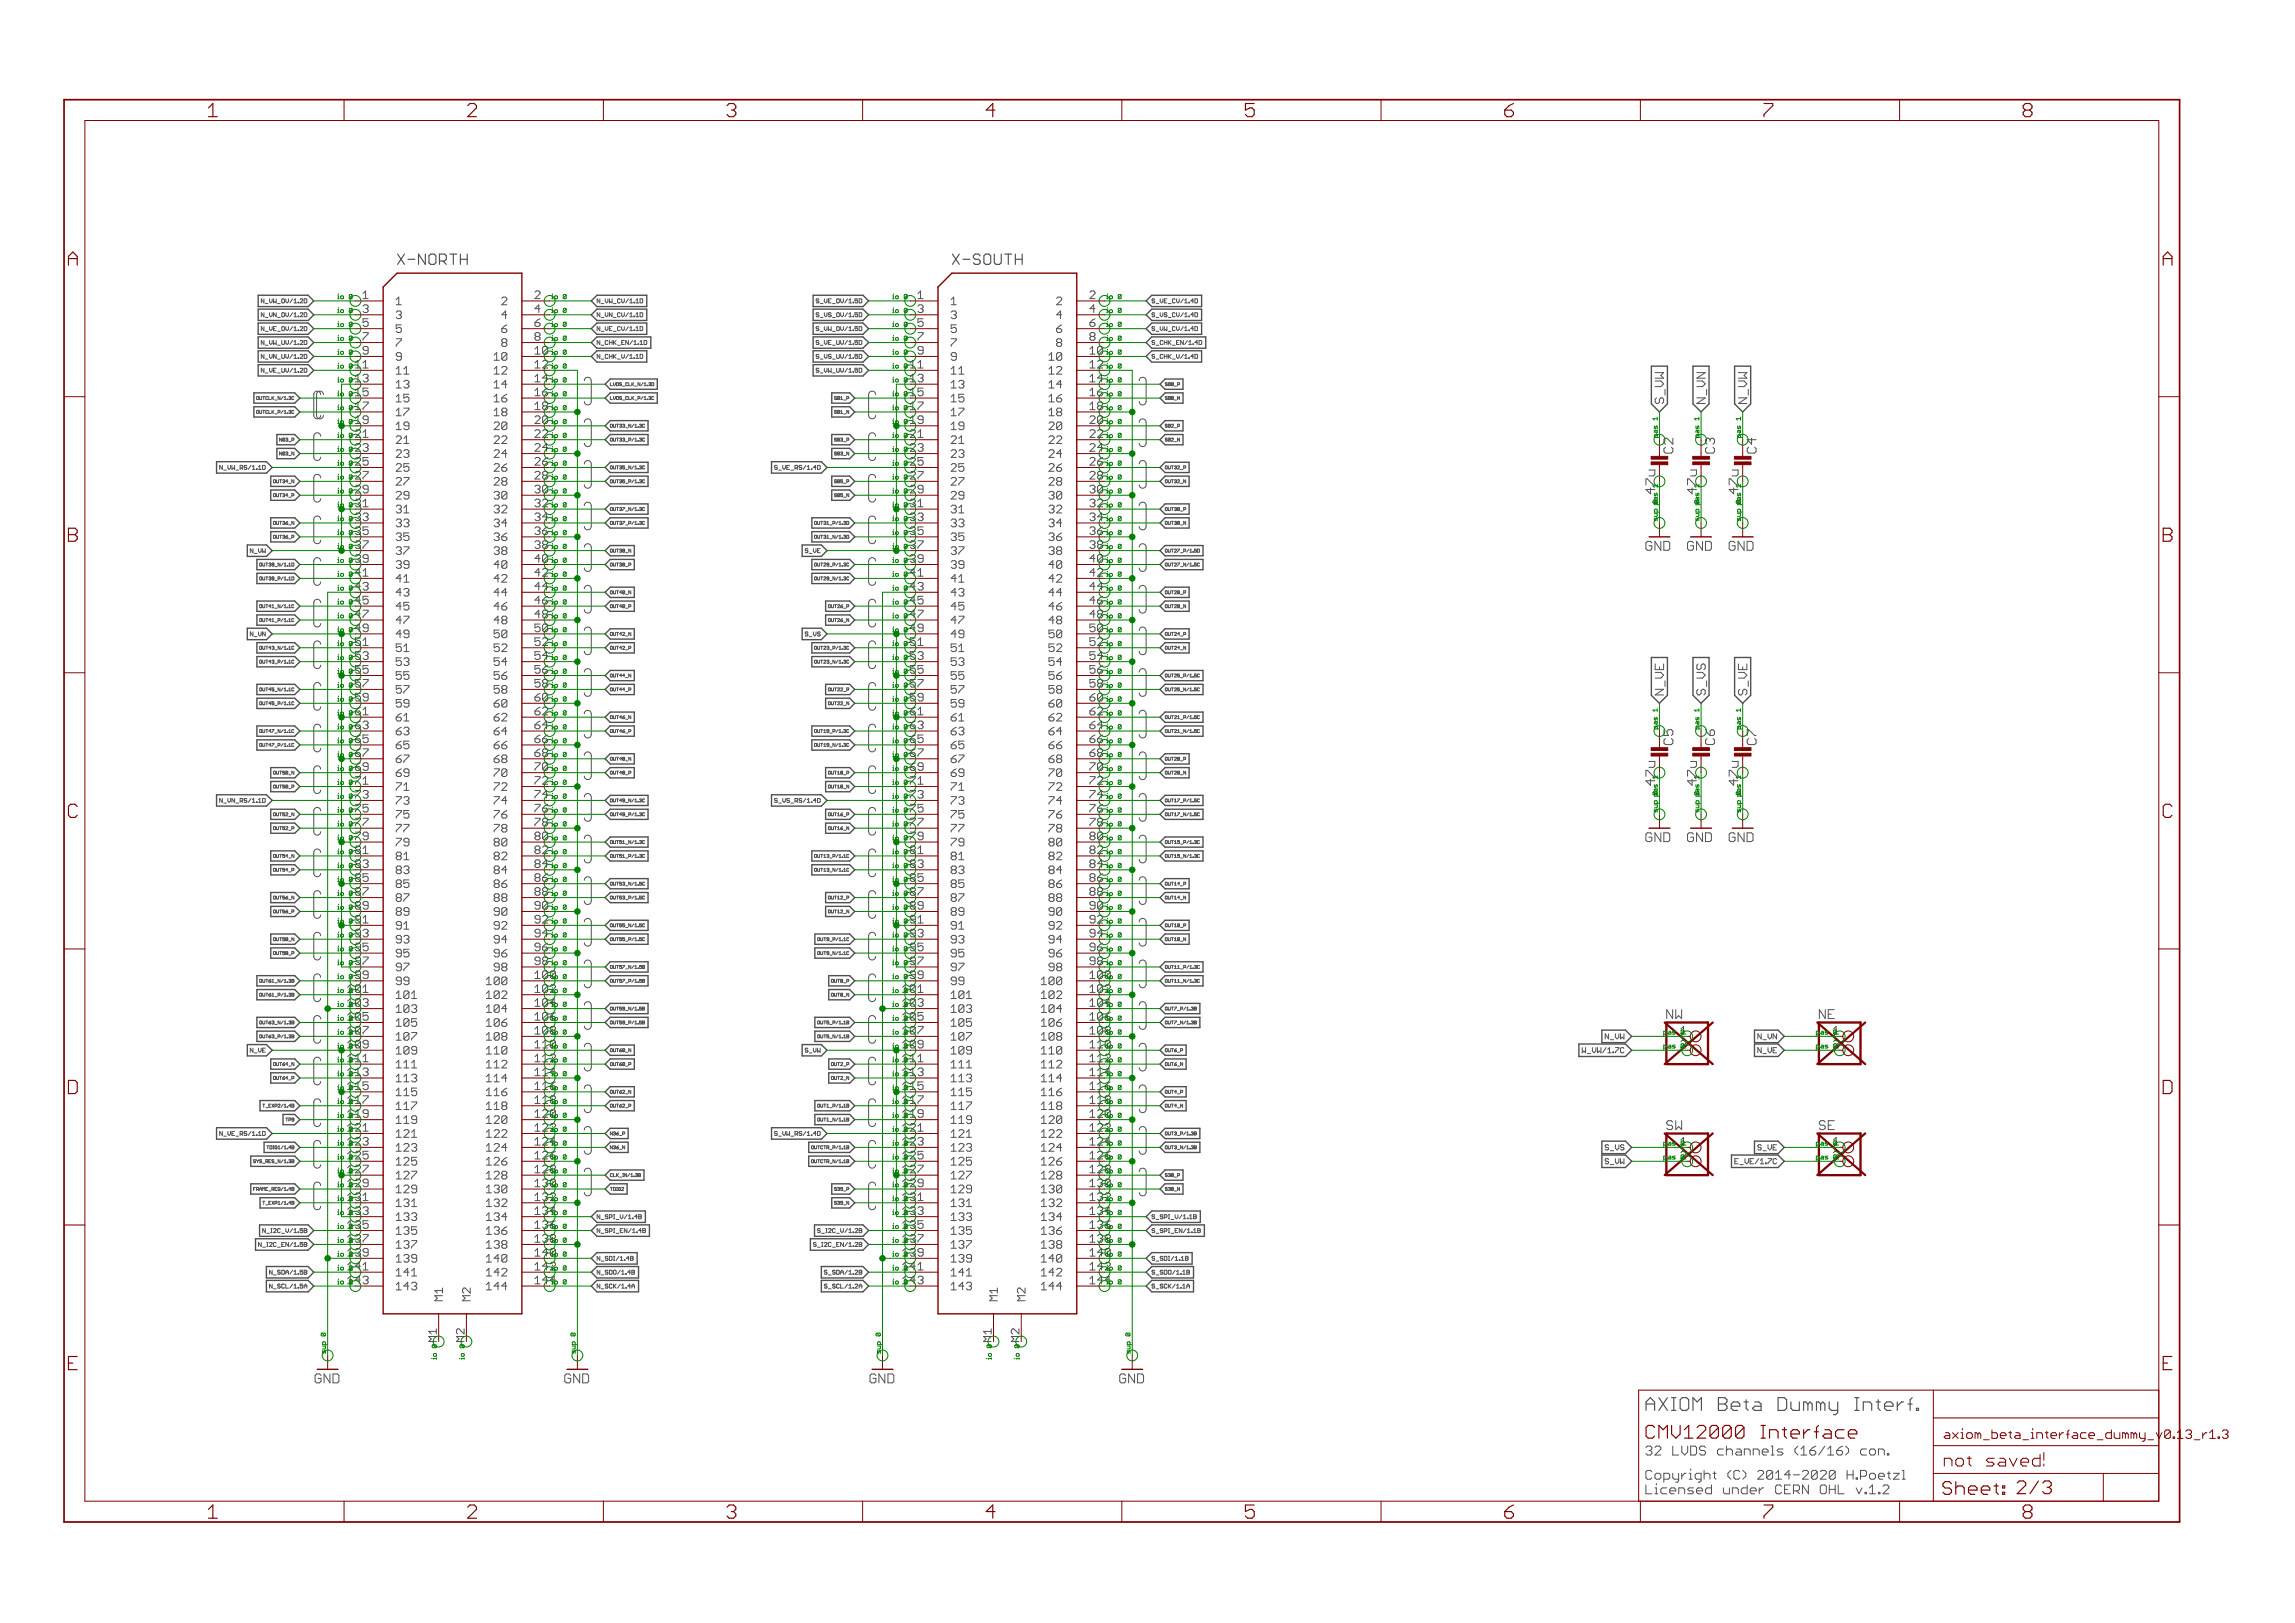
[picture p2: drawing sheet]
<svg xmlns="http://www.w3.org/2000/svg" width="420mm" height="297mm" viewBox="0 0 420 297" stroke-linecap="round" stroke-linejoin="round" font-family="sans-serif">
<defs><g id="words">
<g font-size="3.7" fill="#800000">
<text x="39.2" y="21.4">1</text>
<text x="86.7" y="21.4">2</text>
<text x="134.1" y="21.4">3</text>
<text x="181.6" y="21.4">4</text>
<text x="229.1" y="21.4">5</text>
<text x="276.5" y="21.4">6</text>
<text x="324" y="21.4">7</text>
<text x="371.4" y="21.4">8</text>
<text x="13.5" y="48.6">A</text>
<text x="397" y="48.6">A</text>
<text x="13.5" y="99.2">B</text>
<text x="397" y="99.2">B</text>
<text x="13.4" y="149.7">C</text>
<text x="396.9" y="149.7">C</text>
<text x="13.3" y="200.2">D</text>
<text x="396.8" y="200.2">D</text>
<text x="39.2" y="277.9">1</text>
<text x="86.7" y="277.9">2</text>
<text x="134.1" y="277.9">3</text>
<text x="181.6" y="277.9">4</text>
<text x="229.1" y="277.9">5</text>
<text x="276.5" y="277.9">6</text>
<text x="324" y="277.9">7</text>
<text x="371.4" y="277.9">8</text>
</g>
<text font-size="3.6" fill="#505050" x="302.4" y="258.2">AXIOM Beta Dummy Interf.</text>
<g font-size="3.6" fill="#800000">
<text x="302.4" y="263.3">CMV12000 Interface</text>
<text x="356.7" y="273.6">Sheet: 2/3</text>
</g>
<text font-size="3.2" fill="#800000" x="357" y="268.4">not saved!</text>
<g font-size="2.9" fill="#505050">
<text x="73.8" y="48.5">X-NORTH</text>
<text x="175.4" y="48.5">X-SOUTH</text>
</g>
<g font-size="2.5" fill="#505050">
<text x="307.4" y="83" transform="rotate(-90 307.4 83)">C2</text>
<text x="315.1" y="83" transform="rotate(-90 315.1 83)">C3</text>
<text x="322.7" y="83" transform="rotate(-90 322.7 83)">C4</text>
<text x="307.4" y="136.3" transform="rotate(-90 307.4 136.3)">C5</text>
<text x="315.1" y="136.3" transform="rotate(-90 315.1 136.3)">C6</text>
<text x="322.7" y="136.3" transform="rotate(-90 322.7 136.3)">C7</text>
<text x="306.2" y="186.5">NW</text>
<text x="334.1" y="186.5">NE</text>
<text x="306.2" y="206.8">SW</text>
<text x="334.1" y="206.8">SE</text>
<text x="302.4" y="266.4">32 LVDS channels (16/16) con.</text>
<text x="302.4" y="270.8">Copyright (C) 2014-2020 H.Poetzl</text>
<text x="302.4" y="273.5">Licensed under CERN OHL v.1.2</text>
</g>
<g font-size="2.5" fill="#008000">
<text x="304.1" y="90.3" transform="rotate(-90 304.1 90.3)">47u</text>
<text x="311.8" y="90.3" transform="rotate(-90 311.8 90.3)">47u</text>
<text x="319.4" y="90.3" transform="rotate(-90 319.4 90.3)">47u</text>
<text x="304.1" y="143.6" transform="rotate(-90 304.1 143.6)">47u</text>
<text x="311.8" y="143.6" transform="rotate(-90 311.8 143.6)">47u</text>
<text x="319.4" y="143.6" transform="rotate(-90 319.4 143.6)">47u</text>
</g>
<g font-size="2.5" fill="#800000">
<text x="302.4" y="100.8">GND</text>
<text x="310" y="100.8">GND</text>
<text x="317.6" y="100.8">GND</text>
<text x="302.4" y="154.1">GND</text>
<text x="310" y="154.1">GND</text>
<text x="317.6" y="154.1">GND</text>
<text x="57.9" y="253.2">GND</text>
<text x="103.6" y="253.2">GND</text>
<text x="159.5" y="253.2">GND</text>
<text x="205.2" y="253.2">GND</text>
</g>
<g font-size="2.3" fill="#505050">
<text x="305.7" y="73.9" transform="rotate(-90 305.7 73.9)">S_VW</text>
<text x="313.4" y="73.9" transform="rotate(-90 313.4 73.9)">N_VN</text>
<text x="321" y="73.9" transform="rotate(-90 321 73.9)">N_VW</text>
<text x="305.7" y="127.2" transform="rotate(-90 305.7 127.2)">N_VE</text>
<text x="313.4" y="127.2" transform="rotate(-90 313.4 127.2)">S_VS</text>
<text x="321" y="127.2" transform="rotate(-90 321 127.2)">S_VE</text>
</g>
<text font-size="2.3" fill="#800000" x="357" y="263.3">axiom_beta_interface_dummy_v0.13_r1.3</text>
<g font-size="2.1" fill="#505050">
<text x="67.6" y="57.3">3</text>
<text x="67.6" y="59.8">5</text>
<text x="73.6" y="58.4">3</text>
<text x="92.9" y="55.8">2</text>
<text x="99" y="54.7">2</text>
<text x="99" y="57.3">4</text>
<text x="99" y="59.8">6</text>
<text x="169.1" y="57.3">3</text>
<text x="169.1" y="59.8">5</text>
<text x="175.2" y="58.4">3</text>
<text x="194.5" y="55.8">2</text>
<text x="200.6" y="54.7">2</text>
<text x="200.6" y="57.3">4</text>
<text x="200.6" y="59.8">6</text>
<text x="67.6" y="62.3">7</text>
<text x="67.6" y="64.9">9</text>
<text x="73.6" y="60.9">5</text>
<text x="73.6" y="63.5">7</text>
<text x="73.6" y="66">9</text>
<text x="91.6" y="66">10</text>
<text x="92.9" y="60.9">6</text>
<text x="92.9" y="63.5">8</text>
<text x="99" y="62.3">8</text>
<text x="169.1" y="62.3">7</text>
<text x="169.1" y="64.9">9</text>
<text x="175.2" y="60.9">5</text>
<text x="175.2" y="63.5">7</text>
<text x="175.2" y="66">9</text>
<text x="193.2" y="66">10</text>
<text x="194.5" y="60.9">6</text>
<text x="194.5" y="63.5">8</text>
<text x="200.6" y="62.3">8</text>
<text x="66.2" y="67.4">11</text>
<text x="66.2" y="70">13</text>
<text x="73.6" y="68.5">11</text>
<text x="73.6" y="71.1">13</text>
<text x="91.6" y="68.5">12</text>
<text x="91.6" y="71.1">14</text>
<text x="167.8" y="67.4">11</text>
<text x="167.8" y="70">13</text>
<text x="175.2" y="68.5">11</text>
<text x="175.2" y="71.1">13</text>
<text x="193.2" y="68.5">12</text>
<text x="193.2" y="71.1">14</text>
<text x="66.2" y="72.5">15</text>
<text x="66.2" y="75">17</text>
<text x="66.2" y="77.6">19</text>
<text x="73.6" y="73.6">15</text>
<text x="73.6" y="76.2">17</text>
<text x="91.6" y="73.6">16</text>
<text x="91.6" y="76.2">18</text>
<text x="167.8" y="72.5">15</text>
<text x="167.8" y="75">17</text>
<text x="167.8" y="77.6">19</text>
<text x="175.2" y="73.6">15</text>
<text x="175.2" y="76.2">17</text>
<text x="193.2" y="73.6">16</text>
<text x="193.2" y="76.2">18</text>
<text x="66.2" y="80.1">21</text>
<text x="66.2" y="82.7">23</text>
<text x="73.6" y="78.7">19</text>
<text x="73.6" y="81.2">21</text>
<text x="73.6" y="83.8">23</text>
<text x="91.6" y="78.7">20</text>
<text x="91.6" y="81.2">22</text>
<text x="91.6" y="83.8">24</text>
<text x="167.8" y="80.1">21</text>
<text x="167.8" y="82.7">23</text>
<text x="175.2" y="78.7">19</text>
<text x="175.2" y="81.2">21</text>
<text x="175.2" y="83.8">23</text>
<text x="193.2" y="78.7">20</text>
<text x="193.2" y="81.2">22</text>
<text x="193.2" y="83.8">24</text>
<text x="66.2" y="85.2">25</text>
<text x="66.2" y="87.7">27</text>
<text x="73.6" y="86.3">25</text>
<text x="73.6" y="88.8">27</text>
<text x="91.6" y="86.3">26</text>
<text x="91.6" y="88.8">28</text>
<text x="167.8" y="85.2">25</text>
<text x="167.8" y="87.7">27</text>
<text x="175.2" y="86.3">25</text>
<text x="175.2" y="88.8">27</text>
<text x="193.2" y="86.3">26</text>
<text x="193.2" y="88.8">28</text>
<text x="66.2" y="90.3">29</text>
<text x="66.2" y="92.8">31</text>
<text x="66.2" y="95.4">33</text>
<text x="73.6" y="91.4">29</text>
<text x="73.6" y="93.9">31</text>
<text x="91.6" y="91.4">30</text>
<text x="91.6" y="93.9">32</text>
<text x="167.8" y="90.3">29</text>
<text x="167.8" y="92.8">31</text>
<text x="167.8" y="95.4">33</text>
<text x="175.2" y="91.4">29</text>
<text x="175.2" y="93.9">31</text>
<text x="193.2" y="91.4">30</text>
<text x="193.2" y="93.9">32</text>
<text x="66.2" y="97.9">35</text>
<text x="66.2" y="100.4">37</text>
<text x="73.6" y="96.5">33</text>
<text x="73.6" y="99">35</text>
<text x="73.6" y="101.5">37</text>
<text x="91.6" y="96.5">34</text>
<text x="91.6" y="99">36</text>
<text x="91.6" y="101.5">38</text>
<text x="167.8" y="97.9">35</text>
<text x="167.8" y="100.4">37</text>
<text x="175.2" y="96.5">33</text>
<text x="175.2" y="99">35</text>
<text x="175.2" y="101.5">37</text>
<text x="193.2" y="96.5">34</text>
<text x="193.2" y="99">36</text>
<text x="193.2" y="101.5">38</text>
<text x="66.2" y="103">39</text>
<text x="66.2" y="105.5">41</text>
<text x="73.6" y="104.1">39</text>
<text x="73.6" y="106.6">41</text>
<text x="91.6" y="104.1">40</text>
<text x="91.6" y="106.6">42</text>
<text x="167.8" y="103">39</text>
<text x="167.8" y="105.5">41</text>
<text x="175.2" y="104.1">39</text>
<text x="175.2" y="106.6">41</text>
<text x="193.2" y="104.1">40</text>
<text x="193.2" y="106.6">42</text>
<text x="66.2" y="108">43</text>
<text x="66.2" y="110.6">45</text>
<text x="66.2" y="113.1">47</text>
<text x="73.6" y="109.2">43</text>
<text x="73.6" y="111.7">45</text>
<text x="91.6" y="109.2">44</text>
<text x="91.6" y="111.7">46</text>
<text x="167.8" y="108">43</text>
<text x="167.8" y="110.6">45</text>
<text x="167.8" y="113.1">47</text>
<text x="175.2" y="109.2">43</text>
<text x="175.2" y="111.7">45</text>
<text x="193.2" y="109.2">44</text>
<text x="193.2" y="111.7">46</text>
<text x="66.2" y="115.7">49</text>
<text x="66.2" y="118.2">51</text>
<text x="73.6" y="114.2">47</text>
<text x="73.6" y="116.8">49</text>
<text x="73.6" y="119.3">51</text>
<text x="91.6" y="114.2">48</text>
<text x="91.6" y="116.8">50</text>
<text x="91.6" y="119.3">52</text>
<text x="167.8" y="115.7">49</text>
<text x="167.8" y="118.2">51</text>
<text x="175.2" y="114.2">47</text>
<text x="175.2" y="116.8">49</text>
<text x="175.2" y="119.3">51</text>
<text x="193.2" y="114.2">48</text>
<text x="193.2" y="116.8">50</text>
<text x="193.2" y="119.3">52</text>
<text x="66.2" y="120.7">53</text>
<text x="66.2" y="123.3">55</text>
<text x="66.2" y="125.8">57</text>
<text x="73.6" y="121.9">53</text>
<text x="73.6" y="124.4">55</text>
<text x="91.6" y="121.9">54</text>
<text x="91.6" y="124.4">56</text>
<text x="167.8" y="120.7">53</text>
<text x="167.8" y="123.3">55</text>
<text x="167.8" y="125.8">57</text>
<text x="175.2" y="121.9">53</text>
<text x="175.2" y="124.4">55</text>
<text x="193.2" y="121.9">54</text>
<text x="193.2" y="124.4">56</text>
<text x="66.2" y="128.4">59</text>
<text x="66.2" y="130.9">61</text>
<text x="73.6" y="126.9">57</text>
<text x="73.6" y="129.5">59</text>
<text x="91.6" y="126.9">58</text>
<text x="91.6" y="129.5">60</text>
<text x="167.8" y="128.4">59</text>
<text x="167.8" y="130.9">61</text>
<text x="175.2" y="126.9">57</text>
<text x="175.2" y="129.5">59</text>
<text x="193.2" y="126.9">58</text>
<text x="193.2" y="129.5">60</text>
<text x="66.2" y="133.4">63</text>
<text x="66.2" y="136">65</text>
<text x="73.6" y="132">61</text>
<text x="73.6" y="134.6">63</text>
<text x="73.6" y="137.1">65</text>
<text x="91.6" y="132">62</text>
<text x="91.6" y="134.6">64</text>
<text x="91.6" y="137.1">66</text>
<text x="167.8" y="133.4">63</text>
<text x="167.8" y="136">65</text>
<text x="175.2" y="132">61</text>
<text x="175.2" y="134.6">63</text>
<text x="175.2" y="137.1">65</text>
<text x="193.2" y="132">62</text>
<text x="193.2" y="134.6">64</text>
<text x="193.2" y="137.1">66</text>
<text x="66.2" y="138.5">67</text>
<text x="66.2" y="141.1">69</text>
<text x="66.2" y="143.6">71</text>
<text x="73.6" y="139.6">67</text>
<text x="73.6" y="142.2">69</text>
<text x="91.6" y="139.6">68</text>
<text x="91.6" y="142.2">70</text>
<text x="167.8" y="138.5">67</text>
<text x="167.8" y="141.1">69</text>
<text x="167.8" y="143.6">71</text>
<text x="175.2" y="139.6">67</text>
<text x="175.2" y="142.2">69</text>
<text x="193.2" y="139.6">68</text>
<text x="193.2" y="142.2">70</text>
<text x="66.2" y="146.1">73</text>
<text x="66.2" y="148.7">75</text>
<text x="73.6" y="144.7">71</text>
<text x="73.6" y="147.3">73</text>
<text x="73.6" y="149.8">75</text>
<text x="91.6" y="144.7">72</text>
<text x="91.6" y="147.3">74</text>
<text x="91.6" y="149.8">76</text>
<text x="167.8" y="146.1">73</text>
<text x="167.8" y="148.7">75</text>
<text x="175.2" y="144.7">71</text>
<text x="175.2" y="147.3">73</text>
<text x="175.2" y="149.8">75</text>
<text x="193.2" y="144.7">72</text>
<text x="193.2" y="147.3">74</text>
<text x="193.2" y="149.8">76</text>
<text x="66.2" y="151.2">77</text>
<text x="66.2" y="153.8">79</text>
<text x="73.6" y="152.3">77</text>
<text x="73.6" y="154.9">79</text>
<text x="91.6" y="152.3">78</text>
<text x="91.6" y="154.9">80</text>
<text x="167.8" y="151.2">77</text>
<text x="167.8" y="153.8">79</text>
<text x="175.2" y="152.3">77</text>
<text x="175.2" y="154.9">79</text>
<text x="193.2" y="152.3">78</text>
<text x="193.2" y="154.9">80</text>
<text x="66.2" y="156.3">81</text>
<text x="66.2" y="158.8">83</text>
<text x="66.2" y="161.4">85</text>
<text x="73.6" y="157.4">81</text>
<text x="73.6" y="160">83</text>
<text x="91.6" y="157.4">82</text>
<text x="91.6" y="160">84</text>
<text x="167.8" y="156.3">81</text>
<text x="167.8" y="158.8">83</text>
<text x="167.8" y="161.4">85</text>
<text x="175.2" y="157.4">81</text>
<text x="175.2" y="160">83</text>
<text x="193.2" y="157.4">82</text>
<text x="193.2" y="160">84</text>
<text x="66.2" y="163.9">87</text>
<text x="66.2" y="166.5">89</text>
<text x="73.6" y="162.5">85</text>
<text x="73.6" y="165">87</text>
<text x="73.6" y="167.6">89</text>
<text x="91.6" y="162.5">86</text>
<text x="91.6" y="165">88</text>
<text x="91.6" y="167.6">90</text>
<text x="167.8" y="163.9">87</text>
<text x="167.8" y="166.5">89</text>
<text x="175.2" y="162.5">85</text>
<text x="175.2" y="165">87</text>
<text x="175.2" y="167.6">89</text>
<text x="193.2" y="162.5">86</text>
<text x="193.2" y="165">88</text>
<text x="193.2" y="167.6">90</text>
<text x="66.2" y="169">91</text>
<text x="66.2" y="171.5">93</text>
<text x="73.6" y="170.1">91</text>
<text x="73.6" y="172.7">93</text>
<text x="91.6" y="170.1">92</text>
<text x="91.6" y="172.7">94</text>
<text x="167.8" y="169">91</text>
<text x="167.8" y="171.5">93</text>
<text x="175.2" y="170.1">91</text>
<text x="175.2" y="172.7">93</text>
<text x="193.2" y="170.1">92</text>
<text x="193.2" y="172.7">94</text>
<text x="66.2" y="174.1">95</text>
<text x="66.2" y="176.6">97</text>
<text x="66.2" y="179.2">99</text>
<text x="73.6" y="175.2">95</text>
<text x="73.6" y="177.7">97</text>
<text x="91.6" y="175.2">96</text>
<text x="91.6" y="177.7">98</text>
<text x="167.8" y="174.1">95</text>
<text x="167.8" y="176.6">97</text>
<text x="167.8" y="179.2">99</text>
<text x="175.2" y="175.2">95</text>
<text x="175.2" y="177.7">97</text>
<text x="193.2" y="175.2">96</text>
<text x="193.2" y="177.7">98</text>
<text x="64.8" y="181.7">101</text>
<text x="64.8" y="184.2">103</text>
<text x="73.6" y="180.3">99</text>
<text x="73.6" y="182.8">101</text>
<text x="73.6" y="185.4">103</text>
<text x="90.2" y="180.3">100</text>
<text x="90.2" y="182.8">102</text>
<text x="90.2" y="185.4">104</text>
<text x="166.4" y="181.7">101</text>
<text x="166.4" y="184.2">103</text>
<text x="175.2" y="180.3">99</text>
<text x="175.2" y="182.8">101</text>
<text x="175.2" y="185.4">103</text>
<text x="191.8" y="180.3">100</text>
<text x="191.8" y="182.8">102</text>
<text x="191.8" y="185.4">104</text>
<text x="64.8" y="186.8">105</text>
<text x="64.8" y="189.3">107</text>
<text x="64.8" y="191.9">109</text>
<text x="73.6" y="187.9">105</text>
<text x="73.6" y="190.4">107</text>
<text x="90.2" y="187.9">106</text>
<text x="90.2" y="190.4">108</text>
<text x="166.4" y="186.8">105</text>
<text x="166.4" y="189.3">107</text>
<text x="166.4" y="191.9">109</text>
<text x="175.2" y="187.9">105</text>
<text x="175.2" y="190.4">107</text>
<text x="191.8" y="187.9">106</text>
<text x="191.8" y="190.4">108</text>
<text x="64.8" y="194.4">111</text>
<text x="64.8" y="196.9">113</text>
<text x="73.6" y="193">109</text>
<text x="73.6" y="195.5">111</text>
<text x="90.2" y="193">110</text>
<text x="90.2" y="195.5">112</text>
<text x="166.4" y="194.4">111</text>
<text x="166.4" y="196.9">113</text>
<text x="175.2" y="193">109</text>
<text x="175.2" y="195.5">111</text>
<text x="191.8" y="193">110</text>
<text x="191.8" y="195.5">112</text>
<text x="64.8" y="199.5">115</text>
<text x="64.8" y="202">117</text>
<text x="73.6" y="198">113</text>
<text x="73.6" y="200.6">115</text>
<text x="73.6" y="203.1">117</text>
<text x="90.2" y="198">114</text>
<text x="90.2" y="200.6">116</text>
<text x="90.2" y="203.1">118</text>
<text x="166.4" y="199.5">115</text>
<text x="166.4" y="202">117</text>
<text x="175.2" y="198">113</text>
<text x="175.2" y="200.6">115</text>
<text x="175.2" y="203.1">117</text>
<text x="191.8" y="198">114</text>
<text x="191.8" y="200.6">116</text>
<text x="191.8" y="203.1">118</text>
<text x="64.8" y="204.6">119</text>
<text x="64.8" y="207.1">121</text>
<text x="64.8" y="209.6">123</text>
<text x="73.6" y="205.7">119</text>
<text x="73.6" y="208.2">121</text>
<text x="90.2" y="205.7">120</text>
<text x="90.2" y="208.2">122</text>
<text x="166.4" y="204.6">119</text>
<text x="166.4" y="207.1">121</text>
<text x="166.4" y="209.6">123</text>
<text x="175.2" y="205.7">119</text>
<text x="175.2" y="208.2">121</text>
<text x="191.8" y="205.7">120</text>
<text x="191.8" y="208.2">122</text>
<text x="64.8" y="212.2">125</text>
<text x="64.8" y="214.7">127</text>
<text x="73.6" y="210.7">123</text>
<text x="73.6" y="213.3">125</text>
<text x="73.6" y="215.8">127</text>
<text x="90.2" y="210.7">124</text>
<text x="90.2" y="213.3">126</text>
<text x="90.2" y="215.8">128</text>
<text x="166.4" y="212.2">125</text>
<text x="166.4" y="214.7">127</text>
<text x="175.2" y="210.7">123</text>
<text x="175.2" y="213.3">125</text>
<text x="175.2" y="215.8">127</text>
<text x="191.8" y="210.7">124</text>
<text x="191.8" y="213.3">126</text>
<text x="191.8" y="215.8">128</text>
<text x="64.8" y="217.2">129</text>
<text x="64.8" y="219.8">131</text>
<text x="73.6" y="218.4">129</text>
<text x="73.6" y="220.9">131</text>
<text x="90.2" y="218.4">130</text>
<text x="90.2" y="220.9">132</text>
<text x="166.4" y="217.2">129</text>
<text x="166.4" y="219.8">131</text>
<text x="175.2" y="218.4">129</text>
<text x="175.2" y="220.9">131</text>
<text x="191.8" y="218.4">130</text>
<text x="191.8" y="220.9">132</text>
<text x="64.8" y="222.3">133</text>
<text x="64.8" y="224.9">135</text>
<text x="64.8" y="227.4">137</text>
<text x="73.6" y="223.4">133</text>
<text x="73.6" y="226">135</text>
<text x="90.2" y="223.4">134</text>
<text x="90.2" y="226">136</text>
<text x="166.4" y="222.3">133</text>
<text x="166.4" y="224.9">135</text>
<text x="166.4" y="227.4">137</text>
<text x="175.2" y="223.4">133</text>
<text x="175.2" y="226">135</text>
<text x="191.8" y="223.4">134</text>
<text x="191.8" y="226">136</text>
<text x="64.8" y="229.9">139</text>
<text x="64.8" y="232.5">141</text>
<text x="73.6" y="228.5">137</text>
<text x="73.6" y="231.1">139</text>
<text x="73.6" y="233.6">141</text>
<text x="90.2" y="228.5">138</text>
<text x="90.2" y="231.1">140</text>
<text x="90.2" y="233.6">142</text>
<text x="166.4" y="229.9">139</text>
<text x="166.4" y="232.5">141</text>
<text x="175.2" y="228.5">137</text>
<text x="175.2" y="231.1">139</text>
<text x="175.2" y="233.6">141</text>
<text x="191.8" y="228.5">138</text>
<text x="191.8" y="231.1">140</text>
<text x="191.8" y="233.6">142</text>
<text x="64.8" y="235">143</text>
<text x="73.6" y="236.1">143</text>
<text x="87.2" y="238.1" transform="rotate(-90 87.2 238.1)">M2</text>
<text x="90.2" y="236.1">144</text>
<text x="166.4" y="235">143</text>
<text x="175.2" y="236.1">143</text>
<text x="188.8" y="238.1" transform="rotate(-90 188.8 238.1)">M2</text>
<text x="191.8" y="236.1">144</text>
</g>
<g font-size="2.1" fill="#008000">
<text x="99" y="64.9">10</text>
<text x="200.6" y="64.9">10</text>
<text x="99" y="67.4">12</text>
<text x="99" y="70">14</text>
<text x="200.6" y="67.4">12</text>
<text x="200.6" y="70">14</text>
<text x="99" y="72.5">16</text>
<text x="99" y="75">18</text>
<text x="99" y="77.6">20</text>
<text x="200.6" y="72.5">16</text>
<text x="200.6" y="75">18</text>
<text x="200.6" y="77.6">20</text>
<text x="99" y="80.1">22</text>
<text x="99" y="82.7">24</text>
<text x="200.6" y="80.1">22</text>
<text x="200.6" y="82.7">24</text>
<text x="99" y="85.2">26</text>
<text x="99" y="87.7">28</text>
<text x="200.6" y="85.2">26</text>
<text x="200.6" y="87.7">28</text>
<text x="99" y="90.3">30</text>
<text x="99" y="92.8">32</text>
<text x="99" y="95.4">34</text>
<text x="200.6" y="90.3">30</text>
<text x="200.6" y="92.8">32</text>
<text x="200.6" y="95.4">34</text>
<text x="99" y="97.9">36</text>
<text x="99" y="100.4">38</text>
<text x="200.6" y="97.9">36</text>
<text x="200.6" y="100.4">38</text>
<text x="99" y="103">40</text>
<text x="99" y="105.5">42</text>
<text x="200.6" y="103">40</text>
<text x="200.6" y="105.5">42</text>
<text x="99" y="108">44</text>
<text x="99" y="110.6">46</text>
<text x="99" y="113.1">48</text>
<text x="200.6" y="108">44</text>
<text x="200.6" y="110.6">46</text>
<text x="200.6" y="113.1">48</text>
<text x="99" y="115.7">50</text>
<text x="99" y="118.2">52</text>
<text x="200.6" y="115.7">50</text>
<text x="200.6" y="118.2">52</text>
<text x="99" y="120.7">54</text>
<text x="99" y="123.3">56</text>
<text x="99" y="125.8">58</text>
<text x="200.6" y="120.7">54</text>
<text x="200.6" y="123.3">56</text>
<text x="200.6" y="125.8">58</text>
<text x="99" y="128.4">60</text>
<text x="99" y="130.9">62</text>
<text x="200.6" y="128.4">60</text>
<text x="200.6" y="130.9">62</text>
<text x="99" y="133.4">64</text>
<text x="99" y="136">66</text>
<text x="200.6" y="133.4">64</text>
<text x="200.6" y="136">66</text>
<text x="99" y="138.5">68</text>
<text x="99" y="141.1">70</text>
<text x="99" y="143.6">72</text>
<text x="200.6" y="138.5">68</text>
<text x="200.6" y="141.1">70</text>
<text x="200.6" y="143.6">72</text>
<text x="99" y="146.1">74</text>
<text x="99" y="148.7">76</text>
<text x="200.6" y="146.1">74</text>
<text x="200.6" y="148.7">76</text>
<text x="99" y="151.2">78</text>
<text x="99" y="153.8">80</text>
<text x="200.6" y="151.2">78</text>
<text x="200.6" y="153.8">80</text>
<text x="99" y="156.3">82</text>
<text x="99" y="158.8">84</text>
<text x="99" y="161.4">86</text>
<text x="200.6" y="156.3">82</text>
<text x="200.6" y="158.8">84</text>
<text x="200.6" y="161.4">86</text>
<text x="99" y="163.9">88</text>
<text x="99" y="166.5">90</text>
<text x="200.6" y="163.9">88</text>
<text x="200.6" y="166.5">90</text>
<text x="99" y="169">92</text>
<text x="99" y="171.5">94</text>
<text x="200.6" y="169">92</text>
<text x="200.6" y="171.5">94</text>
<text x="99" y="174.1">96</text>
<text x="99" y="176.6">98</text>
<text x="99" y="179.2">100</text>
<text x="200.6" y="174.1">96</text>
<text x="200.6" y="176.6">98</text>
<text x="200.6" y="179.2">100</text>
<text x="99" y="181.7">102</text>
<text x="99" y="184.2">104</text>
<text x="200.6" y="181.7">102</text>
<text x="200.6" y="184.2">104</text>
<text x="99" y="186.8">106</text>
<text x="99" y="189.3">108</text>
<text x="99" y="191.9">110</text>
<text x="200.6" y="186.8">106</text>
<text x="200.6" y="189.3">108</text>
<text x="200.6" y="191.9">110</text>
<text x="308.8" y="191.9">2</text>
<text x="336.8" y="191.9">2</text>
<text x="99" y="194.4">112</text>
<text x="99" y="196.9">114</text>
<text x="200.6" y="194.4">112</text>
<text x="200.6" y="196.9">114</text>
<text x="99" y="199.5">116</text>
<text x="99" y="202">118</text>
<text x="200.6" y="199.5">116</text>
<text x="200.6" y="202">118</text>
<text x="99" y="204.6">120</text>
<text x="99" y="207.1">122</text>
<text x="99" y="209.6">124</text>
<text x="200.6" y="204.6">120</text>
<text x="200.6" y="207.1">122</text>
<text x="200.6" y="209.6">124</text>
<text x="99" y="212.2">126</text>
<text x="99" y="214.7">128</text>
<text x="200.6" y="212.2">126</text>
<text x="200.6" y="214.7">128</text>
<text x="308.8" y="212.2">2</text>
<text x="336.8" y="212.2">2</text>
<text x="99" y="217.2">130</text>
<text x="99" y="219.8">132</text>
<text x="200.6" y="217.2">130</text>
<text x="200.6" y="219.8">132</text>
<text x="99" y="222.3">134</text>
<text x="99" y="224.9">136</text>
<text x="99" y="227.4">138</text>
<text x="200.6" y="222.3">134</text>
<text x="200.6" y="224.9">136</text>
<text x="200.6" y="227.4">138</text>
<text x="99" y="229.9">140</text>
<text x="99" y="232.5">142</text>
<text x="200.6" y="229.9">140</text>
<text x="200.6" y="232.5">142</text>
<text x="99" y="235">144</text>
<text x="200.6" y="235">144</text>
<text x="81" y="246" transform="rotate(-90 81 246)">M1</text>
<text x="86.1" y="246" transform="rotate(-90 86.1 246)">M2</text>
<text x="182.6" y="246" transform="rotate(-90 182.6 246)">M1</text>
<text x="187.7" y="246" transform="rotate(-90 187.7 246)">M2</text>
</g>
<g font-size="2.1" fill="#800000">
<text x="308.8" y="189.3">1</text>
<text x="336.8" y="189.3">1</text>
<text x="308.8" y="209.6">1</text>
<text x="336.8" y="209.6">1</text>
</g>
<g font-size="1.4" fill="#505050">
<text x="294.5" y="190.2">N_VW</text>
<text x="322.8" y="190.2">N_VN</text>
<text x="290.4" y="192.7">W_VW/1.7C</text>
<text x="323" y="192.7">N_VE</text>
<text x="294.7" y="213">S_VW</text>
<text x="295.2" y="210.5">S_VS</text>
<text x="319.4" y="213">E_VE/1.7C</text>
<text x="323.1" y="210.5">S_VE</text>
</g>
<g font-size="1.2" fill="#008000">
<text x="63.6" y="54.7">io 0</text>
<text x="63.6" y="57.3">io 0</text>
<text x="63.6" y="59.8">io 0</text>
<text x="102.1" y="54.7">io 0</text>
<text x="102.1" y="57.3">io 0</text>
<text x="102.1" y="59.8">io 0</text>
<text x="165.2" y="54.7">io 0</text>
<text x="165.2" y="57.3">io 0</text>
<text x="165.2" y="59.8">io 0</text>
<text x="203.7" y="54.7">io 0</text>
<text x="203.7" y="57.3">io 0</text>
<text x="203.7" y="59.8">io 0</text>
<text x="63.6" y="62.3">io 0</text>
<text x="63.6" y="64.9">io 0</text>
<text x="102.1" y="62.3">io 0</text>
<text x="102.1" y="64.9">io 0</text>
<text x="165.2" y="62.3">io 0</text>
<text x="165.2" y="64.9">io 0</text>
<text x="203.7" y="62.3">io 0</text>
<text x="203.7" y="64.9">io 0</text>
<text x="63.6" y="67.4">io 0</text>
<text x="63.6" y="70">io 0</text>
<text x="102.1" y="67.4">io 0</text>
<text x="102.1" y="70">io 0</text>
<text x="165.2" y="67.4">io 0</text>
<text x="165.2" y="70">io 0</text>
<text x="203.7" y="67.4">io 0</text>
<text x="203.7" y="70">io 0</text>
<text x="63.6" y="72.5">io 0</text>
<text x="63.6" y="75">io 0</text>
<text x="63.6" y="77.6">io 0</text>
<text x="102.1" y="72.5">io 0</text>
<text x="102.1" y="75">io 0</text>
<text x="102.1" y="77.6">io 0</text>
<text x="165.2" y="72.5">io 0</text>
<text x="165.2" y="75">io 0</text>
<text x="165.2" y="77.6">io 0</text>
<text x="203.7" y="72.5">io 0</text>
<text x="203.7" y="75">io 0</text>
<text x="203.7" y="77.6">io 0</text>
<text x="63.6" y="80.1">io 0</text>
<text x="63.6" y="82.7">io 0</text>
<text x="102.1" y="80.1">io 0</text>
<text x="102.1" y="82.7">io 0</text>
<text x="165.2" y="80.1">io 0</text>
<text x="165.2" y="82.7">io 0</text>
<text x="203.7" y="80.1">io 0</text>
<text x="203.7" y="82.7">io 0</text>
<text x="304.5" y="80.1" transform="rotate(-90 304.5 80.1)">pas 1</text>
<text x="312.2" y="80.1" transform="rotate(-90 312.2 80.1)">pas 1</text>
<text x="319.8" y="80.1" transform="rotate(-90 319.8 80.1)">pas 1</text>
<text x="63.6" y="85.2">io 0</text>
<text x="63.6" y="87.7">io 0</text>
<text x="102.1" y="85.2">io 0</text>
<text x="102.1" y="87.7">io 0</text>
<text x="165.2" y="85.2">io 0</text>
<text x="165.2" y="87.7">io 0</text>
<text x="203.7" y="85.2">io 0</text>
<text x="203.7" y="87.7">io 0</text>
<text x="63.6" y="90.3">io 0</text>
<text x="63.6" y="92.8">io 0</text>
<text x="63.6" y="95.4">io 0</text>
<text x="102.1" y="90.3">io 0</text>
<text x="102.1" y="92.8">io 0</text>
<text x="102.1" y="95.4">io 0</text>
<text x="165.2" y="90.3">io 0</text>
<text x="165.2" y="92.8">io 0</text>
<text x="165.2" y="95.4">io 0</text>
<text x="203.7" y="90.3">io 0</text>
<text x="203.7" y="92.8">io 0</text>
<text x="203.7" y="95.4">io 0</text>
<text x="304.5" y="95.4" transform="rotate(-90 304.5 95.4)">sup 0 pas 1</text>
<text x="312.2" y="95.4" transform="rotate(-90 312.2 95.4)">sup 0 pas 1</text>
<text x="319.8" y="95.4" transform="rotate(-90 319.8 95.4)">sup 0 pas 1</text>
<text x="63.6" y="97.9">io 0</text>
<text x="63.6" y="100.4">io 0</text>
<text x="102.1" y="97.9">io 0</text>
<text x="102.1" y="100.4">io 0</text>
<text x="165.2" y="97.9">io 0</text>
<text x="165.2" y="100.4">io 0</text>
<text x="203.7" y="97.9">io 0</text>
<text x="203.7" y="100.4">io 0</text>
<text x="63.6" y="103">io 0</text>
<text x="63.6" y="105.5">io 0</text>
<text x="102.1" y="103">io 0</text>
<text x="102.1" y="105.5">io 0</text>
<text x="165.2" y="103">io 0</text>
<text x="165.2" y="105.5">io 0</text>
<text x="203.7" y="103">io 0</text>
<text x="203.7" y="105.5">io 0</text>
<text x="63.6" y="108">io 0</text>
<text x="63.6" y="110.6">io 0</text>
<text x="63.6" y="113.1">io 0</text>
<text x="102.1" y="108">io 0</text>
<text x="102.1" y="110.6">io 0</text>
<text x="102.1" y="113.1">io 0</text>
<text x="165.2" y="108">io 0</text>
<text x="165.2" y="110.6">io 0</text>
<text x="165.2" y="113.1">io 0</text>
<text x="203.7" y="108">io 0</text>
<text x="203.7" y="110.6">io 0</text>
<text x="203.7" y="113.1">io 0</text>
<text x="63.6" y="115.7">io 0</text>
<text x="63.6" y="118.2">io 0</text>
<text x="102.1" y="115.7">io 0</text>
<text x="102.1" y="118.2">io 0</text>
<text x="165.2" y="115.7">io 0</text>
<text x="165.2" y="118.2">io 0</text>
<text x="203.7" y="115.7">io 0</text>
<text x="203.7" y="118.2">io 0</text>
<text x="63.6" y="120.7">io 0</text>
<text x="63.6" y="123.3">io 0</text>
<text x="63.6" y="125.8">io 0</text>
<text x="102.1" y="120.7">io 0</text>
<text x="102.1" y="123.3">io 0</text>
<text x="102.1" y="125.8">io 0</text>
<text x="165.2" y="120.7">io 0</text>
<text x="165.2" y="123.3">io 0</text>
<text x="165.2" y="125.8">io 0</text>
<text x="203.7" y="120.7">io 0</text>
<text x="203.7" y="123.3">io 0</text>
<text x="203.7" y="125.8">io 0</text>
<text x="63.6" y="128.4">io 0</text>
<text x="63.6" y="130.9">io 0</text>
<text x="102.1" y="128.4">io 0</text>
<text x="102.1" y="130.9">io 0</text>
<text x="165.2" y="128.4">io 0</text>
<text x="165.2" y="130.9">io 0</text>
<text x="203.7" y="128.4">io 0</text>
<text x="203.7" y="130.9">io 0</text>
<text x="63.6" y="133.4">io 0</text>
<text x="63.6" y="136">io 0</text>
<text x="102.1" y="133.4">io 0</text>
<text x="102.1" y="136">io 0</text>
<text x="165.2" y="133.4">io 0</text>
<text x="165.2" y="136">io 0</text>
<text x="203.7" y="133.4">io 0</text>
<text x="203.7" y="136">io 0</text>
<text x="304.5" y="133.4" transform="rotate(-90 304.5 133.4)">pas 1</text>
<text x="312.2" y="133.4" transform="rotate(-90 312.2 133.4)">pas 1</text>
<text x="319.8" y="133.4" transform="rotate(-90 319.8 133.4)">pas 1</text>
<text x="63.6" y="138.5">io 0</text>
<text x="63.6" y="141.1">io 0</text>
<text x="63.6" y="143.6">io 0</text>
<text x="102.1" y="138.5">io 0</text>
<text x="102.1" y="141.1">io 0</text>
<text x="102.1" y="143.6">io 0</text>
<text x="165.2" y="138.5">io 0</text>
<text x="165.2" y="141.1">io 0</text>
<text x="165.2" y="143.6">io 0</text>
<text x="203.7" y="138.5">io 0</text>
<text x="203.7" y="141.1">io 0</text>
<text x="203.7" y="143.6">io 0</text>
<text x="63.6" y="146.1">io 0</text>
<text x="63.6" y="148.7">io 0</text>
<text x="102.1" y="146.1">io 0</text>
<text x="102.1" y="148.7">io 0</text>
<text x="165.2" y="146.1">io 0</text>
<text x="165.2" y="148.7">io 0</text>
<text x="203.7" y="146.1">io 0</text>
<text x="203.7" y="148.7">io 0</text>
<text x="304.5" y="148.7" transform="rotate(-90 304.5 148.7)">sup 0 pas 1</text>
<text x="312.2" y="148.7" transform="rotate(-90 312.2 148.7)">sup 0 pas 1</text>
<text x="319.8" y="148.7" transform="rotate(-90 319.8 148.7)">sup 0 pas 1</text>
<text x="63.6" y="151.2">io 0</text>
<text x="63.6" y="153.8">io 0</text>
<text x="102.1" y="151.2">io 0</text>
<text x="102.1" y="153.8">io 0</text>
<text x="165.2" y="151.2">io 0</text>
<text x="165.2" y="153.8">io 0</text>
<text x="203.7" y="151.2">io 0</text>
<text x="203.7" y="153.8">io 0</text>
<text x="63.6" y="156.3">io 0</text>
<text x="63.6" y="158.8">io 0</text>
<text x="63.6" y="161.4">io 0</text>
<text x="102.1" y="156.3">io 0</text>
<text x="102.1" y="158.8">io 0</text>
<text x="102.1" y="161.4">io 0</text>
<text x="165.2" y="156.3">io 0</text>
<text x="165.2" y="158.8">io 0</text>
<text x="165.2" y="161.4">io 0</text>
<text x="203.7" y="156.3">io 0</text>
<text x="203.7" y="158.8">io 0</text>
<text x="203.7" y="161.4">io 0</text>
<text x="63.6" y="163.9">io 0</text>
<text x="63.6" y="166.5">io 0</text>
<text x="102.1" y="163.9">io 0</text>
<text x="102.1" y="166.5">io 0</text>
<text x="165.2" y="163.9">io 0</text>
<text x="165.2" y="166.5">io 0</text>
<text x="203.7" y="163.9">io 0</text>
<text x="203.7" y="166.5">io 0</text>
<text x="63.6" y="169">io 0</text>
<text x="63.6" y="171.5">io 0</text>
<text x="102.1" y="169">io 0</text>
<text x="102.1" y="171.5">io 0</text>
<text x="165.2" y="169">io 0</text>
<text x="165.2" y="171.5">io 0</text>
<text x="203.7" y="169">io 0</text>
<text x="203.7" y="171.5">io 0</text>
<text x="63.6" y="174.1">io 0</text>
<text x="63.6" y="176.6">io 0</text>
<text x="63.6" y="179.2">io 0</text>
<text x="102.1" y="174.1">io 0</text>
<text x="102.1" y="176.6">io 0</text>
<text x="102.1" y="179.2">io 0</text>
<text x="165.2" y="174.1">io 0</text>
<text x="165.2" y="176.6">io 0</text>
<text x="165.2" y="179.2">io 0</text>
<text x="203.7" y="174.1">io 0</text>
<text x="203.7" y="176.6">io 0</text>
<text x="203.7" y="179.2">io 0</text>
<text x="63.6" y="181.7">io 0</text>
<text x="63.6" y="184.2">io 0</text>
<text x="102.1" y="181.7">io 0</text>
<text x="102.1" y="184.2">io 0</text>
<text x="165.2" y="181.7">io 0</text>
<text x="165.2" y="184.2">io 0</text>
<text x="203.7" y="181.7">io 0</text>
<text x="203.7" y="184.2">io 0</text>
<text x="63.6" y="186.8">io 0</text>
<text x="63.6" y="189.3">io 0</text>
<text x="63.6" y="191.9">io 0</text>
<text x="102.1" y="186.8">io 0</text>
<text x="102.1" y="189.3">io 0</text>
<text x="102.1" y="191.9">io 0</text>
<text x="165.2" y="186.8">io 0</text>
<text x="165.2" y="189.3">io 0</text>
<text x="165.2" y="191.9">io 0</text>
<text x="203.7" y="186.8">io 0</text>
<text x="203.7" y="189.3">io 0</text>
<text x="203.7" y="191.9">io 0</text>
<text x="306.3" y="189.3">pas 0</text>
<text x="306.3" y="191.9">pas 0</text>
<text x="334.3" y="189.3">pas 0</text>
<text x="334.3" y="191.9">pas 0</text>
<text x="63.6" y="194.4">io 0</text>
<text x="63.6" y="196.9">io 0</text>
<text x="102.1" y="194.4">io 0</text>
<text x="102.1" y="196.9">io 0</text>
<text x="165.2" y="194.4">io 0</text>
<text x="165.2" y="196.9">io 0</text>
<text x="203.7" y="194.4">io 0</text>
<text x="203.7" y="196.9">io 0</text>
<text x="63.6" y="199.5">io 0</text>
<text x="63.6" y="202">io 0</text>
<text x="102.1" y="199.5">io 0</text>
<text x="102.1" y="202">io 0</text>
<text x="165.2" y="199.5">io 0</text>
<text x="165.2" y="202">io 0</text>
<text x="203.7" y="199.5">io 0</text>
<text x="203.7" y="202">io 0</text>
<text x="63.6" y="204.6">io 0</text>
<text x="63.6" y="207.1">io 0</text>
<text x="63.6" y="209.6">io 0</text>
<text x="102.1" y="204.6">io 0</text>
<text x="102.1" y="207.1">io 0</text>
<text x="102.1" y="209.6">io 0</text>
<text x="165.2" y="204.6">io 0</text>
<text x="165.2" y="207.1">io 0</text>
<text x="165.2" y="209.6">io 0</text>
<text x="203.7" y="204.6">io 0</text>
<text x="203.7" y="207.1">io 0</text>
<text x="203.7" y="209.6">io 0</text>
<text x="306.3" y="209.6">pas 0</text>
<text x="334.3" y="209.6">pas 0</text>
<text x="63.6" y="212.2">io 0</text>
<text x="63.6" y="214.7">io 0</text>
<text x="102.1" y="212.2">io 0</text>
<text x="102.1" y="214.7">io 0</text>
<text x="165.2" y="212.2">io 0</text>
<text x="165.2" y="214.7">io 0</text>
<text x="203.7" y="212.2">io 0</text>
<text x="203.7" y="214.7">io 0</text>
<text x="306.3" y="212.2">pas 0</text>
<text x="334.3" y="212.2">pas 0</text>
<text x="63.6" y="217.2">io 0</text>
<text x="63.6" y="219.8">io 0</text>
<text x="102.1" y="217.2">io 0</text>
<text x="102.1" y="219.8">io 0</text>
<text x="165.2" y="217.2">io 0</text>
<text x="165.2" y="219.8">io 0</text>
<text x="203.7" y="217.2">io 0</text>
<text x="203.7" y="219.8">io 0</text>
<text x="63.6" y="222.3">io 0</text>
<text x="63.6" y="224.9">io 0</text>
<text x="63.6" y="227.4">io 0</text>
<text x="102.1" y="222.3">io 0</text>
<text x="102.1" y="224.9">io 0</text>
<text x="102.1" y="227.4">io 0</text>
<text x="165.2" y="222.3">io 0</text>
<text x="165.2" y="224.9">io 0</text>
<text x="165.2" y="227.4">io 0</text>
<text x="203.7" y="222.3">io 0</text>
<text x="203.7" y="224.9">io 0</text>
<text x="203.7" y="227.4">io 0</text>
<text x="63.6" y="229.9">io 0</text>
<text x="63.6" y="232.5">io 0</text>
<text x="102.1" y="229.9">io 0</text>
<text x="102.1" y="232.5">io 0</text>
<text x="165.2" y="229.9">io 0</text>
<text x="165.2" y="232.5">io 0</text>
<text x="203.7" y="229.9">io 0</text>
<text x="203.7" y="232.5">io 0</text>
<text x="63.6" y="235">io 0</text>
<text x="102.1" y="235">io 0</text>
<text x="165.2" y="235">io 0</text>
<text x="203.7" y="235">io 0</text>
<text x="60.7" y="247.7" transform="rotate(-90 60.7 247.7)">sup 0</text>
<text x="81" y="248.1" transform="rotate(-90 81 248.1)">io 0</text>
<text x="86.1" y="248.1" transform="rotate(-90 86.1 248.1)">io 0</text>
<text x="106.4" y="247.7" transform="rotate(-90 106.4 247.7)">sup 0</text>
<text x="162.3" y="247.7" transform="rotate(-90 162.3 247.7)">sup 0</text>
<text x="182.6" y="248.1" transform="rotate(-90 182.6 248.1)">io 0</text>
<text x="187.7" y="248.1" transform="rotate(-90 187.7 248.1)">io 0</text>
<text x="208" y="247.7" transform="rotate(-90 208 247.7)">sup 0</text>
</g>
<g font-size="1.1" fill="#505050">
<text x="48.8" y="55.5">N_VW_OV/1.2D</text>
<text x="49.1" y="58">N_VN_OV/1.2D</text>
<text x="110.4" y="55.5">N_VW_CV/1.1D</text>
<text x="110.4" y="58">N_VN_CV/1.1D</text>
<text x="151" y="55.5">S_VE_OV/1.5D</text>
<text x="151" y="58">S_VS_OV/1.5D</text>
<text x="212" y="55.5">S_VE_CV/1.4D</text>
<text x="212" y="58">S_VS_CV/1.4D</text>
<text x="48.9" y="63.1">N_VW_UV/1.2D</text>
<text x="49.2" y="65.6">N_VN_UV/1.2D</text>
<text x="49.2" y="60.6">N_VE_OV/1.2D</text>
<text x="110.4" y="60.5">N_VE_CV/1.1D</text>
<text x="110.4" y="65.6">N_CHK_V/1.1D</text>
<text x="110.4" y="63.1">N_CHK_EN/1.1D</text>
<text x="150.6" y="60.6">S_VW_OV/1.5D</text>
<text x="151" y="63.1">S_VE_UV/1.5D</text>
<text x="151" y="65.6">S_VS_UV/1.5D</text>
<text x="212" y="60.5">S_VW_CV/1.4D</text>
<text x="212" y="65.6">S_CHK_V/1.4D</text>
<text x="212" y="63.1">S_CHK_EN/1.4D</text>
<text x="49.3" y="68.2">N_VE_UV/1.2D</text>
<text x="150.6" y="68.2">S_VW_UV/1.5D</text>
<text x="41.4" y="86">N_VW_RS/1.1D</text>
<text x="143.5" y="86">S_VE_RS/1.4D</text>
<text x="46.6" y="101.2">N_VW</text>
<text x="148.7" y="101.2">S_VE</text>
<text x="46.8" y="116.4">N_VN</text>
<text x="148.7" y="116.4">S_VS</text>
<text x="41.7" y="146.9">N_VN_RS/1.1D</text>
<text x="143.5" y="146.9">S_VS_RS/1.4D</text>
<text x="47" y="192.6">N_VE</text>
<text x="148.3" y="192.6">S_VW</text>
<text x="41.8" y="207.9">N_VE_RS/1.1D</text>
<text x="143.1" y="207.9">S_VW_RS/1.4D</text>
<text x="49.9" y="225.6">N_I2C_V/1.5B</text>
<text x="110.4" y="223.1">N_SPI_V/1.4B</text>
<text x="110.4" y="225.6">N_SPI_EN/1.4B</text>
<text x="151.6" y="225.6">S_I2C_V/1.2B</text>
<text x="212" y="223.1">S_SPI_V/1.1B</text>
<text x="212" y="225.6">S_SPI_EN/1.1B</text>
<text x="49.1" y="228.2">N_I2C_EN/1.5B</text>
<text x="50.7" y="233.2">N_SDA/1.5B</text>
<text x="110.4" y="233.2">N_SDO/1.4B</text>
<text x="110.4" y="230.7">N_SDI/1.4B</text>
<text x="150.8" y="228.2">S_I2C_EN/1.2B</text>
<text x="152.4" y="233.2">S_SDA/1.2B</text>
<text x="212" y="230.7">S_SDI/1.1B</text>
<text x="212" y="233.2">S_SDO/1.1B</text>
<text x="51" y="235.8">N_SCL/1.5A</text>
<text x="110.4" y="235.8">N_SCK/1.4A</text>
<text x="152.7" y="235.8">S_SCL/1.2A</text>
<text x="212" y="235.8">S_SCK/1.1A</text>
</g>
<g font-size=".8" fill="#505050">
<text x="112.8" y="70.6">LVDS_CLK_N/1.3D</text>
<text x="214.4" y="70.6">S00_P</text>
<text x="48.4" y="73.2">OUTCLK_N/1.3C</text>
<text x="48.5" y="75.7">OUTCLK_P/1.3C</text>
<text x="112.8" y="73.2">LVDS_CLK_P/1.3C</text>
<text x="154" y="75.7">S01_N</text>
<text x="154.1" y="73.2">S01_P</text>
<text x="214.4" y="73.2">S00_N</text>
<text x="52.3" y="83.3">N03_N</text>
<text x="52.4" y="80.8">N03_P</text>
<text x="112.8" y="78.2">OUT33_N/1.3C</text>
<text x="112.8" y="80.8">OUT33_P/1.3C</text>
<text x="154" y="83.3">S03_N</text>
<text x="154.1" y="80.8">S03_P</text>
<text x="214.4" y="78.2">S02_P</text>
<text x="214.4" y="80.8">S02_N</text>
<text x="51.2" y="88.4">OUT34_N</text>
<text x="112.8" y="85.9">OUT35_N/1.3C</text>
<text x="112.8" y="88.4">OUT35_P/1.3C</text>
<text x="154.1" y="88.4">S05_P</text>
<text x="214.4" y="85.9">OUT32_P</text>
<text x="214.4" y="88.4">OUT32_N</text>
<text x="51.3" y="90.9">OUT34_P</text>
<text x="112.8" y="93.5">OUT37_N/1.3C</text>
<text x="154" y="90.9">S05_N</text>
<text x="214.4" y="93.5">OUT30_P</text>
<text x="51.2" y="96">OUT36_N</text>
<text x="51.3" y="98.5">OUT36_P</text>
<text x="112.8" y="96">OUT37_P/1.3C</text>
<text x="112.8" y="101.1">OUT38_N</text>
<text x="150.5" y="98.5">OUT31_N/1.3D</text>
<text x="150.6" y="96">OUT31_P/1.3D</text>
<text x="214.4" y="96">OUT30_N</text>
<text x="214.4" y="101.1">OUT27_P/1.5D</text>
<text x="48.9" y="103.6">OUT39_N/1.1D</text>
<text x="49" y="106.2">OUT39_P/1.1D</text>
<text x="112.8" y="103.6">OUT38_P</text>
<text x="150.6" y="106.2">OUT29_N/1.3C</text>
<text x="150.7" y="103.6">OUT29_P/1.3C</text>
<text x="214.4" y="103.6">OUT27_N/1.5C</text>
<text x="49" y="111.2">OUT41_N/1.1C</text>
<text x="49.1" y="113.8">OUT41_P/1.1C</text>
<text x="112.8" y="108.7">OUT40_N</text>
<text x="112.8" y="111.3">OUT40_P</text>
<text x="152.8" y="113.8">OUT26_N</text>
<text x="152.9" y="111.2">OUT26_P</text>
<text x="214.4" y="108.7">OUT28_P</text>
<text x="214.4" y="111.3">OUT28_N</text>
<text x="49" y="118.9">OUT43_N/1.1C</text>
<text x="112.8" y="116.3">OUT42_N</text>
<text x="112.8" y="118.9">OUT42_P</text>
<text x="150.7" y="118.9">OUT23_P/1.3C</text>
<text x="214.4" y="116.3">OUT24_P</text>
<text x="214.4" y="118.9">OUT24_N</text>
<text x="49.1" y="121.4">OUT43_P/1.1C</text>
<text x="112.8" y="123.9">OUT44_N</text>
<text x="150.6" y="121.4">OUT23_N/1.3C</text>
<text x="214.4" y="123.9">OUT25_P/1.5C</text>
<text x="49" y="126.5">OUT45_N/1.1C</text>
<text x="49.1" y="129">OUT45_P/1.1C</text>
<text x="112.8" y="126.5">OUT44_P</text>
<text x="112.8" y="131.6">OUT46_N</text>
<text x="152.8" y="129">OUT22_N</text>
<text x="152.9" y="126.5">OUT22_P</text>
<text x="214.4" y="126.5">OUT25_N/1.5C</text>
<text x="214.4" y="131.6">OUT21_P/1.5C</text>
<text x="49" y="134.1">OUT47_N/1.1C</text>
<text x="49.1" y="136.6">OUT47_P/1.1C</text>
<text x="112.8" y="134.1">OUT46_P</text>
<text x="150.6" y="136.6">OUT19_N/1.3C</text>
<text x="150.7" y="134.1">OUT19_P/1.3C</text>
<text x="214.4" y="134.1">OUT21_N/1.5C</text>
<text x="51.2" y="141.7">OUT50_N</text>
<text x="112.8" y="139.2">OUT48_N</text>
<text x="112.8" y="141.7">OUT48_P</text>
<text x="152.9" y="141.7">OUT18_P</text>
<text x="214.4" y="139.2">OUT20_P</text>
<text x="214.4" y="141.7">OUT20_N</text>
<text x="51.2" y="149.3">OUT52_N</text>
<text x="51.3" y="144.3">OUT50_P</text>
<text x="112.8" y="146.8">OUT49_N/1.3C</text>
<text x="112.8" y="149.3">OUT49_P/1.3C</text>
<text x="152.8" y="144.3">OUT18_N</text>
<text x="152.9" y="149.3">OUT16_P</text>
<text x="214.4" y="146.8">OUT17_P/1.5C</text>
<text x="214.4" y="149.3">OUT17_N/1.5C</text>
<text x="51.3" y="151.9">OUT52_P</text>
<text x="112.8" y="154.4">OUT51_N/1.3C</text>
<text x="152.8" y="151.9">OUT16_N</text>
<text x="214.4" y="154.4">OUT15_P/1.3C</text>
<text x="51.2" y="157">OUT54_N</text>
<text x="51.3" y="159.5">OUT54_P</text>
<text x="112.8" y="157">OUT51_P/1.3C</text>
<text x="150.6" y="159.5">OUT13_N/1.1C</text>
<text x="150.7" y="157">OUT13_P/1.1C</text>
<text x="214.4" y="157">OUT15_N/1.3C</text>
<text x="51.2" y="164.6">OUT56_N</text>
<text x="51.3" y="167.1">OUT56_P</text>
<text x="112.8" y="162">OUT53_N/1.5C</text>
<text x="112.8" y="164.6">OUT53_P/1.5C</text>
<text x="152.8" y="167.1">OUT12_N</text>
<text x="152.9" y="164.6">OUT12_P</text>
<text x="214.4" y="162">OUT14_P</text>
<text x="214.4" y="164.6">OUT14_N</text>
<text x="51.2" y="172.2">OUT58_N</text>
<text x="112.8" y="169.7">OUT55_N/1.5C</text>
<text x="112.8" y="172.2">OUT55_P/1.5C</text>
<text x="151.2" y="172.2">OUT9_P/1.1C</text>
<text x="214.4" y="169.7">OUT10_P</text>
<text x="214.4" y="172.2">OUT10_N</text>
<text x="49" y="179.8">OUT61_N/1.3B</text>
<text x="51.3" y="174.7">OUT58_P</text>
<text x="112.8" y="177.3">OUT57_N/1.5B</text>
<text x="112.8" y="179.8">OUT57_P/1.5B</text>
<text x="151.1" y="174.7">OUT9_N/1.1C</text>
<text x="153.4" y="179.8">OUT8_P</text>
<text x="214.4" y="177.3">OUT11_P/1.3C</text>
<text x="214.4" y="179.8">OUT11_N/1.3C</text>
<text x="49.1" y="182.4">OUT61_P/1.3B</text>
<text x="112.8" y="184.9">OUT59_N/1.5B</text>
<text x="153.3" y="182.4">OUT8_N</text>
<text x="214.4" y="184.9">OUT7_P/1.3B</text>
<text x="49" y="187.4">OUT63_N/1.3B</text>
<text x="49.1" y="190">OUT63_P/1.3B</text>
<text x="112.8" y="187.4">OUT59_P/1.5B</text>
<text x="151.1" y="190">OUT5_N/1.1B</text>
<text x="151.2" y="187.4">OUT5_P/1.1B</text>
<text x="214.4" y="187.4">OUT7_N/1.3B</text>
<text x="51.2" y="195.1">OUT64_N</text>
<text x="51.3" y="197.6">OUT64_P</text>
<text x="112.8" y="192.5">OUT60_N</text>
<text x="112.8" y="195.1">OUT60_P</text>
<text x="153.3" y="197.6">OUT2_N</text>
<text x="153.4" y="195.1">OUT2_P</text>
<text x="214.4" y="192.5">OUT6_P</text>
<text x="214.4" y="195.1">OUT6_N</text>
<text x="49.8" y="202.7">T_EXP2/1.4B</text>
<text x="112.8" y="200.1">OUT62_N</text>
<text x="112.8" y="202.7">OUT62_P</text>
<text x="151.2" y="202.7">OUT1_P/1.1B</text>
<text x="214.4" y="200.1">OUT4_P</text>
<text x="214.4" y="202.7">OUT4_N</text>
<text x="53.5" y="205.2">TP9</text>
<text x="112.8" y="207.8">N36_P</text>
<text x="151.1" y="205.2">OUT1_N/1.1B</text>
<text x="214.4" y="207.8">OUT3_P/1.3B</text>
<text x="48.2" y="212.8">SYS_RES_N/1.3B</text>
<text x="50.3" y="210.3">TDIG1/1.4B</text>
<text x="112.8" y="210.3">N36_N</text>
<text x="112.8" y="215.4">CLK_IN/1.3B</text>
<text x="149.9" y="212.8">OUTCTR_N/1.1B</text>
<text x="150.1" y="210.3">OUTCTR_P/1.1B</text>
<text x="214.4" y="210.3">OUT3_N/1.3B</text>
<text x="214.4" y="215.4">S38_P</text>
<text x="47.8" y="217.9">FRAME_REQ/1.4B</text>
<text x="49.8" y="220.4">T_EXP1/1.4B</text>
<text x="112.8" y="217.9">TDIG2</text>
<text x="154" y="220.4">S39_N</text>
<text x="154.1" y="217.9">S39_P</text>
<text x="214.4" y="217.9">S38_N</text>
</g>
</g></defs>
<g fill="none" stroke="#505050" stroke-width=".18">
<path d="M48.3 54.7v.7l-.5-.7v.7M48.3 57.2v.8l-.5-.8v.8M48.3 59.8v.7l-.5-.7v.7M48.6 58.1h.5M66.5 54.7h.9M66.5 57l.2 .2h.5M66.5 59.5l.2 .2h.5M66.5 53.7l.4-.4v1.4M66.9 56.5h.3M67.2 55.8h-.5l-.2 .2M67.4 58.3h-.9v.7l.7-.2M72.5 55.8h1"/>
<path d="M72.5 58.1l.3 .2h.4M72.5 54.8l.5-.4v1.4M73.2 56.9h-.4l-.3 .2M73.5 59.5h-1v.7l.5-.3M92.6 54.4h-.5l-.2 .2M92.8 54.8l-.9 1h.9M92.8 57.6h-.9l.7-.7v1.4M92.8 59.5l-.5 .2-.4 .5M97.9 59v.5l.3 .2h.4M97.9 59h.7M98.4 58.6l-.5 .4M98.6 53.3h-.4l-.3 .2"/>
<path d="M98.6 55.8l-.7 .7h1M98.9 53.7l-1 1h1M109.8 54.7v.7l-.5-.7v.7M109.8 57.2v.8l-.5-.8v.8M109.8 59.8v.7l-.5-.7v.7M110.1 55.6h.5M110.1 58.1h.5M149.9 57.4l-.4-.2-.1 .3 .4 .1 .1 .2-.1 .2-.4-.2M149.9 59.9l-.4-.1-.1 .2 .4 .2 .1 .2-.1 .1-.4-.1M149.9 54.8l-.4-.1-.1 .2 .4 .2 .1 .2-.1 .1-.4-.1M150.2 55.6h.5M150.2 58.1h.5"/>
<path d="M168.1 53.7l.4-.4v1.4M168.1 54.7h.9M168.1 57l.2 .2h.5M168.1 59.5l.2 .2h.5M168.5 56.5h.3M168.8 55.8h-.5l-.2 .2M169 58.3h-.9v.7l.7-.2M174.1 54.8l.5-.4v1.4M174.1 55.8h1M174.1 58.1l.3 .2h.4M174.8 56.9h-.4l-.3 .2M175.1 59.5h-1v.7l.5-.3"/>
<path d="M194.1 54.4h-.4l-.3 .2M194.4 54.8l-1 1h1M194.4 57.6h-1l.7-.7v1.4M194.4 59.5l-.5 .2-.5 .5M199.5 59v.5l.3 .2h.4M199.5 59h.7M200 58.6l-.5 .4M200.2 53.3h-.4l-.3 .2M200.2 55.8l-.7 .7h1M200.5 53.7l-1 1h1M211.4 57.4l-.1-.2-.4 .2 .1 .2 .4 .1-.1 .3-.4-.2M211.4 59.9l-.1-.1-.4 .1 .1 .3 .4 .1-.1 .2-.4-.1"/>
<path d="M211.4 54.8l-.1-.1-.4 .1 .1 .3 .4 .1-.1 .2-.4-.1M211.6 55.6h.6M211.6 58.1h.6M47 72.7l.1-.1 .2 .1-.1 .4-.2-.1zM47 75.2l.1-.1 .2 .1-.1 .5-.2-.1zM47.5 72.6l.1 .5 .3-.1v-.4M47.5 75.1l.1 .6 .3-.1v-.5M48.1 72.6h.4M48.1 75.1h.4M48.3 75.1v.6M48.3 62.3v.8l-.5-.8v.8M48.3 64.9v.7l-.5-.7v.7"/>
<path d="M48.3 67.4v.7l-.5-.7v.7M48.6 60.6h.5M48.6 63.2h.5M48.6 65.7h.5M48.6 68.3h.5M58.7 79.8a.63 .63 0 0 0-.6-.6 .63 .63 0 0 0-.7 .6v3.9a.63 .63 0 0 0 .7 .6 .63 .63 0 0 0 .6-.6M58.7 72.2a.63 .63 0 0 0-.6-.6 .63 .63 0 0 0-.7 .6v3.8a.63 .63 0 0 0 .7 .7 .63 .63 0 0 0 .6-.7M59.2 72.2a.63 .63 0 0 0-.6-.6 .63 .63 0 0 0-.6 .6v3.8a.63 .63 0 0 0 .6 .7 .63 .63 0 0 0 .6-.7M65.1 66.4l.4-.4v1.4M65.1 69l.4-.5v1.4M65.1 71.5l.4-.5v1.4M65.1 74l.4-.4v1.4"/>
<path d="M65.1 76.6l.4-.5v1.4M65.8 78.7h-.5l-.2 .2M66.5 60.9h.9M66.5 64.6l.2 .2h.5M67.2 63.4h-.5l-.2 .2v.3l.2 .2h.7M67.4 61.1l-.9 .9v.3M72.5 60.6l.3 .3h.4M72.5 62h1M72.5 65.7l.3 .2h.4M72.5 68.5h1M72.5 71h1M72.5 73.6h1"/>
<path d="M72.5 76.1h1M72.5 78.6h1M72.5 67.5l.5-.4v1.4M72.5 70.1l.5-.5v1.4M72.5 72.6l.5-.4v1.4M72.5 75.2l.5-.5v1.4M72.5 77.7l.5-.5v1.4M73.2 64.5h-.4l-.3 .3v.2l.3 .2h.7M73.2 79.8h-.4l-.3 .2M73.5 62.2l-1 1v.2M90.5 65.9h.9M90.5 68.5h.9"/>
<path d="M90.5 71h.9M90.5 73.6h.9M90.5 76.1h.9M90.5 65l.4-.5v1.4M90.5 67.5l.4-.4v1.4M90.5 70.1l.4-.5v1.4M90.5 72.6l.4-.4v1.4M90.5 75.2l.4-.5v1.4M91.2 77.2h-.5l-.2 .3M91.2 79.8h-.5l-.2 .2M91.4 77.7l-.9 .9h.9M91.9 60.2v.4l.2 .3h.5"/>
<path d="M91.9 60.2h.7M92.1 62.7l-.2 .2v.3l.2 .2h.5M92.1 62.7h.5M92.6 62h-.5l-.2 .2v.3l.2 .2M97.9 64.8h1M97.9 67.4h1M97.9 69.9h1M97.9 72.4h1M97.9 75h1M97.9 63.9l.5-.5v1.4M97.9 66.4l.5-.4v1.4M97.9 69l.5-.5v1.4"/>
<path d="M97.9 71.5l.5-.5v1.4M97.9 74l.5-.4v1.4M98.2 61.6l-.3 .2v.2l.3 .3h.4M98.2 61.6h.4M98.6 60.9h-.4l-.3 .2v.2l.3 .3M98.6 76.1h-.4l-.3 .2M98.6 78.7h-.4l-.3 .2M98.9 76.6l-1 .9h1M98.9 79.1l-1 1h1M107 69.7a.63 .63 0 0 1 .6-.7 .63 .63 0 0 1 .6 .7v3.8a.63 .63 0 0 1-.6 .6 .63 .63 0 0 1-.6-.6M107 77.3a.63 .63 0 0 1 .6-.6 .63 .63 0 0 1 .6 .6v3.8a.63 .63 0 0 1-.6 .6 .63 .63 0 0 1-.6-.6M109.8 62.3v.8l-.5-.8v.8"/>
<path d="M109.8 64.9v.7l-.5-.7v.7M110.1 60.6h.5M110.1 63.2h.5M110.1 65.7h.5M111.7 77.7l.1-.1 .3 .1-.1 .5-.3-.1zM111.7 72.6v.5h.4M111.7 70v.6h.4M112.3 70v.4l.2 .2 .2-.2M112.3 72.6v.3l.2 .2 .2-.2M112.3 77.6v.5l.3 .1M149.9 62.4l-.4-.1-.1 .3 .4 .1 .1 .2-.1 .2-.4-.2M149.9 65l-.4-.1-.1 .2 .4 .1 .1 .3-.1 .1-.4-.1"/>
<path d="M149.9 67.5l-.4-.1-.1 .2 .4 .2 .1 .2-.1 .1-.4-.1M150.2 60.6h.5M150.2 63.2h.5M150.2 65.7h.5M150.2 68.3h.5M153.1 72.7l-.2-.1-.1 .1 .3 .2v.1h-.3M153.1 75.2v-.1l-.3 .1 .1 .2 .2 .1v.2l-.3-.1M153.7 72.7l-.3-.1-.1 .4M153.7 72.7v.3h-.4M153.7 75.2l-.3-.1-.1 .5M153.7 75.2l-.1 .5-.3-.1M153.7 72.7l-.4 .3"/>
<path d="M153.7 75.2l-.4 .4M160.3 79.8a.63 .63 0 0 0-.6-.6 .63 .63 0 0 0-.7 .6v3.9a.63 .63 0 0 0 .7 .6 .63 .63 0 0 0 .6-.6M160.3 72.2a.63 .63 0 0 0-.6-.6 .63 .63 0 0 0-.7 .6v3.8a.63 .63 0 0 0 .7 .7 .63 .63 0 0 0 .6-.7M166.6 66.4l.5-.4v1.4M166.6 69l.5-.5v1.4M166.6 71.5l.5-.5v1.4M166.6 74l.5-.4v1.4M166.6 76.6l.5-.5v1.4M167.3 78.7h-.4l-.3 .2M168.1 60.9h.9M168.1 64.6l.2 .2h.5M168.8 63.4h-.5l-.2 .2v.3l.2 .2h.7"/>
<path d="M169 61.1l-.9 .9v.3M174.1 67.5l.5-.4v1.4M174.1 70.1l.5-.5v1.4M174.1 72.6l.5-.4v1.4M174.1 75.2l.5-.5v1.4M174.1 77.7l.5-.5v1.4M174.1 60.6l.3 .3h.4M174.1 62h1M174.1 65.7l.3 .2h.4M174.1 68.5h1M174.1 71h1M174.1 73.6h1"/>
<path d="M174.1 76.1h1M174.1 78.6h1M174.8 64.5h-.4l-.3 .3v.2l.3 .2h.7M174.8 79.8h-.4l-.3 .2M175.1 62.2l-1 1v.2M192 65.9h1M192 65l.5-.5v1.4M192 67.5l.5-.4v1.4M192 70.1l.5-.5v1.4M192 72.6l.5-.4v1.4M192 75.2l.5-.5v1.4M192 68.5h1"/>
<path d="M192 71h1M192 73.6h1M192 76.1h1M192.7 77.2h-.4l-.3 .3M192.7 79.8h-.4l-.3 .2M193 77.7l-1 .9h1M193.4 60.2v.4l.3 .3h.4M193.4 60.2h.7M193.7 62.7l-.3 .2v.3l.3 .2h.4M193.7 62.7h.4M194.1 62h-.4l-.3 .2v.3l.3 .2M199.5 64.8h1"/>
<path d="M199.5 63.9l.5-.5v1.4M199.5 66.4l.5-.4v1.4M199.5 69l.5-.5v1.4M199.5 71.5l.5-.5v1.4M199.5 74l.5-.4v1.4M199.5 67.4h1M199.5 69.9h1M199.5 72.4h1M199.5 75h1M199.8 61.6l-.3 .2v.2l.3 .3h.4M199.8 61.6h.4M200.2 60.9h-.4l-.3 .2v.2l.3 .3"/>
<path d="M200.2 76.1h-.4l-.3 .2M200.2 78.7h-.4l-.3 .2M200.5 76.6l-1 .9h1M200.5 79.1l-1 1h1M208.6 69.7a.63 .63 0 0 1 .6-.7 .63 .63 0 0 1 .6 .7v3.8a.63 .63 0 0 1-.6 .6 .63 .63 0 0 1-.6-.6M208.6 77.3a.63 .63 0 0 1 .6-.6 .63 .63 0 0 1 .6 .6v3.8a.63 .63 0 0 1-.6 .6 .63 .63 0 0 1-.6-.6M211.4 62.4l-.1-.1-.4 .1 .1 .3 .4 .1-.1 .3-.4-.2M211.4 65l-.1-.1-.4 .1 .1 .2 .4 .2-.1 .2-.4-.1M211.6 60.6h.6M211.6 63.2h.6M211.6 65.7h.6M213.7 70.1h-.4l.1 .2 .3 .1-.1 .2-.3-.1"/>
<path d="M213.7 72.7l-.3-.1-.1 .1 .3 .2 .1 .1h-.4M213.7 77.7l-.3-.1-.1 .2 .4 .3-.1 .1-.3-.1M213.9 78.1l.1 .1 .3-.1M213.9 72.7l.1-.1 .3 .1-.4 .3zM213.9 73h.4M213.9 70.1h.4l-.4 .4zM213.9 70.5h.4M213.9 77.7l.1-.1 .3 .1-.4 .4zM303 70.8h1.1M303 69.7h1.1M303 69.2h1.6M303 68.2h1.6"/>
<path d="M303.3 72.8l-.3 .3v.5l.3 .3M310.6 70.8h1.1M310.6 69.7h1.1M310.6 68.2h1.6l-1.6 1h1.6M310.6 72.8h1.6l-1.6 1.1h1.6M318.3 70.8h1M318.3 69.7h1M318.3 69.2h1.5M318.3 68.2h1.5M318.3 72.8h1.5l-1.5 1.1h1.5M40.7 85.2v.7l-.5-.7v.7M41 86h.4"/>
<path d="M50.1 87.8l.3 .1-.1 .5-.2-.1zM50.1 90.3l.3 .1-.1 .5-.2-.1zM50.1 95.4l.3 .1-.1 .5-.2-.1zM50.1 98l.3 .1-.1 .4-.2-.1zM50.6 87.8v.5l.1 .1 .3-.1M50.6 90.3l.1 .6 .3-.1v-.5M50.6 95.4v.5l.1 .1 .3-.1M50.6 98l.1 .5 .3-.1v-.4M51.6 80.2v.6l-.4-.6v.6M51.6 82.7v.6l-.4-.6v.6M51.8 83.2v.1l.3-.1M51.8 82.7l.3 .1-.3 .4z"/>
<path d="M52.1 80.3l-.3-.1v.4M52.1 80.3l-.1 .5-.2-.2M52.1 80.3l-.3 .3M58.7 95.1a.63 .63 0 0 0-.6-.7 .63 .63 0 0 0-.7 .7v3.8a.63 .63 0 0 0 .7 .6 .63 .63 0 0 0 .6-.6M58.7 87.5a.63 .63 0 0 0-.6-.7 .63 .63 0 0 0-.7 .7v3.8a.63 .63 0 0 0 .7 .6 .63 .63 0 0 0 .6-.6M65.8 81.2h-.5l-.2 .2M65.8 86.3h-.5l-.2 .2M65.8 83.7h-.5l-.2 .3M65.8 91.4h-.5l-.2 .2M65.8 88.8h-.5l-.2 .2M65.8 96.4h-.5l-.2 .3M65.8 93.9h-.5l-.2 .2"/>
<path d="M65.8 99h-.5l-.2 .2M72.5 93.6l.3 .3h.4M72.5 96.2l.3 .2h.4M72.5 98.7l.3 .2h.4M73.2 82.3h-.4l-.3 .2M73.2 84.9h-.4l-.3 .2M73.2 87.4h-.4l-.3 .2M73.2 89.9h-.4l-.3 .3M73.2 92.5h-.4l-.3 .2M73.2 95h-.4l-.3 .2M73.2 97.5h-.4l-.3 .3M73.5 80.2l-1 1h1"/>
<path d="M73.5 82.8l-1 .9h1M73.5 85.3l-1 1h1M73.5 87.9l-1 .9h1M73.5 90.4l-1 .9h1M90.5 91.1l.2 .2h.5M90.5 93.6l.2 .3h.5M90.5 96.2l.2 .2h.5M90.5 98.7l.2 .2h.5M90.9 90.6h.3M90.9 93.2h.3M90.9 95.7h.3M90.9 98.2h.3"/>
<path d="M91.2 82.3h-.5l-.2 .2M91.2 84.9h-.5l-.2 .2M91.2 87.4h-.5l-.2 .2M91.2 89.9h-.5l-.2 .3M91.2 92.5h-.5l-.2 .2M91.2 95h-.5l-.2 .2M91.2 97.5h-.5l-.2 .3M91.4 80.2l-.9 1h.9M91.4 82.8l-.9 .9h.9M91.4 85.3l-.9 1h.9M91.4 87.9l-.9 .9h.9M97.9 90l.3 .2h.4"/>
<path d="M97.9 92.5l.3 .3h.4M97.9 95.1l.3 .2h.4M97.9 97.6l.3 .2h.4M98.6 81.2h-.4l-.3 .2M98.6 86.3h-.4l-.3 .2M98.6 83.7h-.4l-.3 .3M98.6 91.4h-.4l-.3 .2M98.6 88.8h-.4l-.3 .2M98.6 96.4h-.4l-.3 .3M98.6 93.9h-.4l-.3 .2M98.6 99h-.4l-.3 .2M98.9 81.7l-1 .9h1"/>
<path d="M98.9 84.2l-1 .9h1M98.9 86.7l-1 1h1M107 84.9a.63 .63 0 0 1 .6-.6 .63 .63 0 0 1 .6 .6v3.8a.63 .63 0 0 1-.6 .7 .63 .63 0 0 1-.6-.7M107 92.5a.63 .63 0 0 1 .6-.6 .63 .63 0 0 1 .6 .6v3.9a.63 .63 0 0 1-.6 .6 .63 .63 0 0 1-.6-.6M111.7 80.3l.1-.1 .3 .1-.1 .5-.3-.2zM111.7 87.9l.1-.1 .3 .1-.1 .5-.3-.1zM111.7 95.5l.1-.1 .3 .1-.1 .5-.3-.1zM111.7 85.4l.1-.1 .3 .1-.1 .4-.3-.1zM111.7 93l.1-.1 .3 .1-.1 .5-.3-.2zM112.3 80.2v.4l.3 .2M112.3 87.8v.5l.3 .1M112.3 95.4v.5l.3 .1"/>
<path d="M112.3 85.3v.4l.3 .1M112.3 92.9v.4l.3 .2M142.3 85.3l-.4-.1-.1 .2 .4 .2 .1 .2-.1 .1-.4-.1M142.6 86h.4M149.1 95.5l.1-.1 .3 .1-.1 .5-.3-.1zM149.1 98.1l.1-.1 .3 .1-.1 .4-.3-.1zM149.7 95.4l.1 .6 .3-.1v-.5M149.7 98l.1 .5 .3-.1v-.4M150.2 95.4h.4M150.2 98h.4M153.1 90.4v-.1l-.3 .1 .1 .2 .2 .1v.2l-.3-.1M153.1 80.3v-.1l-.3 .1 .1 .2 .2 .1v.2l-.3-.2"/>
<path d="M153.1 82.8v-.1l-.3 .1 .1 .2 .2 .1v.2l-.3-.1M153.1 87.9v-.1l-.3 .1 .1 .2 .2 .1v.2l-.3-.1M153.7 80.3l-.3-.1-.1 .4M153.7 82.8l-.3-.1-.1 .5M153.7 87.9l-.3-.1-.1 .5M153.7 90.4l-.3-.1-.1 .5M153.7 80.3l-.1 .5-.3-.2M153.7 82.8l-.1 .5-.3-.1M153.7 87.9l-.1 .5-.3-.1M153.7 90.4l-.1 .5-.3-.1M153.7 80.3l-.4 .3M153.7 82.8l-.4 .4"/>
<path d="M153.7 87.9l-.4 .4M153.7 90.4l-.4 .4M160.3 95.1a.63 .63 0 0 0-.6-.7 .63 .63 0 0 0-.7 .7v3.8a.63 .63 0 0 0 .7 .6 .63 .63 0 0 0 .6-.6M160.3 87.5a.63 .63 0 0 0-.6-.7 .63 .63 0 0 0-.7 .7v3.8a.63 .63 0 0 0 .7 .6 .63 .63 0 0 0 .6-.6M167.3 81.2h-.4l-.3 .2M167.3 86.3h-.4l-.3 .2M167.3 83.7h-.4l-.3 .3M167.3 91.4h-.4l-.3 .2M167.3 88.8h-.4l-.3 .2M167.3 96.4h-.4l-.3 .3M167.3 93.9h-.4l-.3 .2M167.3 99h-.4l-.3 .2"/>
<path d="M174.1 93.6l.3 .3h.4M174.1 96.2l.3 .2h.4M174.1 98.7l.3 .2h.4M174.8 82.3h-.4l-.3 .2M174.8 84.9h-.4l-.3 .2M174.8 87.4h-.4l-.3 .2M174.8 89.9h-.4l-.3 .3M174.8 92.5h-.4l-.3 .2M174.8 95h-.4l-.3 .2M174.8 97.5h-.4l-.3 .3M175.1 80.2l-1 1h1M175.1 82.8l-1 .9h1"/>
<path d="M175.1 85.3l-1 1h1M175.1 87.9l-1 .9h1M175.1 90.4l-1 .9h1M192 91.1l.3 .2h.4M192 93.6l.3 .3h.4M192 96.2l.3 .2h.4M192 98.7l.3 .2h.4M192.5 90.6h.2M192.5 93.2h.2M192.5 95.7h.2M192.5 98.2h.2M192.7 82.3h-.4l-.3 .2"/>
<path d="M192.7 84.9h-.4l-.3 .2M192.7 87.4h-.4l-.3 .2M192.7 89.9h-.4l-.3 .3M192.7 92.5h-.4l-.3 .2M192.7 95h-.4l-.3 .2M192.7 97.5h-.4l-.3 .3M193 80.2l-1 1h1M193 82.8l-1 .9h1M193 85.3l-1 1h1M193 87.9l-1 .9h1M199.5 90l.3 .2h.4M199.5 92.5l.3 .3h.4"/>
<path d="M199.5 95.1l.3 .2h.4M199.5 97.6l.3 .2h.4M200.2 81.2h-.4l-.3 .2M200.2 86.3h-.4l-.3 .2M200.2 83.7h-.4l-.3 .3M200.2 91.4h-.4l-.3 .2M200.2 88.8h-.4l-.3 .2M200.2 96.4h-.4l-.3 .3M200.2 93.9h-.4l-.3 .2M200.2 99h-.4l-.3 .2M200.5 81.7l-1 .9h1M200.5 84.2l-1 .9h1"/>
<path d="M200.5 86.7l-1 1h1M208.6 84.9a.63 .63 0 0 1 .6-.6 .63 .63 0 0 1 .6 .6v3.8a.63 .63 0 0 1-.6 .7 .63 .63 0 0 1-.6-.7M208.6 92.5a.63 .63 0 0 1 .6-.6 .63 .63 0 0 1 .6 .6v3.9a.63 .63 0 0 1-.6 .6 .63 .63 0 0 1-.6-.6M213.4 87.8l.3 .1-.1 .5-.3-.1zM213.4 95.4l.3 .1-.1 .5-.3-.1zM213.4 85.3l.3 .1-.1 .4-.3-.1zM213.4 92.9l.3 .1-.1 .5-.3-.2zM213.7 80.3l-.3-.1-.1 .2 .4 .2-.1 .2-.3-.2M213.9 80.6l.1 .2 .3-.2M213.9 80.3l.1-.1 .3 .1-.4 .3zM213.9 87.8v.5l.3 .1M213.9 95.4v.5l.3 .1"/>
<path d="M213.9 85.3v.4l.3 .1M213.9 92.9v.4l.3 .2M301.6 87.7h-.3v1.1M302.2 99.1h-.6l-.3 .3v1l.3 .3h.6M303 89.6h-1.7l.9 .8M304.9 81.9l-.3 .2v.6l.3 .2M304.9 80.2l-.3 .3v.5l.3 .3M309.2 87.7h-.3v1.1M309.8 99.1h-.6l-.3 .3v1l.3 .3h.6M310.6 89.6h-1.7l.9 .8M312.5 80.2l-.2 .3v.5l.2 .3M312.5 81.9l-.2 .2v.6l.2 .2"/>
<path d="M316.8 87.7h-.2v1.1M317.4 99.1h-.6l-.2 .3v1l.2 .3h.6M318.2 89.6h-1.6l.8 .8M320.1 81.9l-.2 .2v.6l.2 .2M321.5 80.5h-1.6l.8 .8M45.8 101.2v-.8l.5 .8M46.3 115.7v.7l-.5-.7v.7M47.6 103l.3 .1-.1 .5-.3-.1zM47.6 105.6l.3 .1-.1 .5-.3-.2zM47.6 110.7l.3 .1-.1 .4-.3-.1zM47.6 113.2l.3 .1-.1 .5-.3-.1zM47.6 118.3l.3 .1-.1 .5-.3-.2z"/>
<path d="M48.1 103l.1 .6 .3-.1v-.5M48.1 105.6l.1 .6 .3-.2v-.4M48.1 110.7l.1 .5 .3-.1v-.4M48.1 113.2l.1 .6 .3-.1v-.5M48.1 118.3l.1 .6 .3-.2v-.4M48.7 105.6h.3M48.7 110.7h.3M48.7 113.2h.3M48.7 118.3h.3M58.7 117.9a.63 .63 0 0 0-.6-.6 .63 .63 0 0 0-.7 .6v3.8a.63 .63 0 0 0 .7 .7 .63 .63 0 0 0 .6-.7M58.7 110.3a.63 .63 0 0 0-.6-.6 .63 .63 0 0 0-.7 .6v3.8a.63 .63 0 0 0 .7 .6 .63 .63 0 0 0 .6-.6M58.7 102.7a.63 .63 0 0 0-.6-.7 .63 .63 0 0 0-.7 .7v3.8a.63 .63 0 0 0 .7 .6 .63 .63 0 0 0 .6-.6"/>
<path d="M65.8 101.5h-.5l-.2 .2M65.8 104.1l-.7 .7M65.8 106.6l-.7 .7M65.8 109.1l-.7 .7M65.8 111.7l-.7 .7M65.8 114.2l-.7 .7M66 119.3h-.9v.7M66 116.7h-.9v.8M72.5 101.2l.3 .3h.4M72.5 103.8l.3 .2h.4M72.5 119l.3 .3h.4M73.2 100.1h-.4l-.3 .2"/>
<path d="M73.2 102.6h-.4l-.3 .2M73.2 105.2l-.7 .7h1M73.2 107.7l-.7 .7h1M73.2 110.2l-.7 .7h1M73.2 112.8l-.7 .7h1M73.2 115.3l-.7 .7h1M73.5 117.9h-1v.7l.5-.3M90.5 101.2l.2 .3h.5M90.5 116.5l.2 .2h.5M90.5 119l.2 .3h.5M90.9 100.8h.3M91.2 100.1h-.5l-.2 .2"/>
<path d="M91.2 102.6l-.7 .7h.9M91.2 105.2l-.7 .7h.9M91.2 107.7l-.7 .7h.9M91.2 110.2l-.7 .7h.9M91.2 112.8l-.7 .7h.9M91.4 115.3h-.9v.7l.7-.2M91.4 117.9h-.9v.7l.7-.3M97.9 100.1l.3 .3h.4M97.9 115.4l.3 .2h.4M97.9 117.9l.3 .3h.4M98.6 101.5l-.7 .7h1M98.6 104.1l-.7 .7h1"/>
<path d="M98.6 106.6l-.7 .7h1M98.6 109.1l-.7 .7h1M98.6 111.7l-.7 .7h1M98.9 114.2h-1v.7l.5-.2M98.9 119.3h-1v.7l.5-.3M98.9 116.7h-1v.8l.5-.3M107 100.1a.63 .63 0 0 1 .6-.6 .63 .63 0 0 1 .6 .6v3.8a.63 .63 0 0 1-.6 .7 .63 .63 0 0 1-.6-.7M107 107.8a.63 .63 0 0 1 .6-.7 .63 .63 0 0 1 .6 .7v3.8a.63 .63 0 0 1-.6 .6 .63 .63 0 0 1-.6-.6M107 115.4a.63 .63 0 0 1 .6-.7 .63 .63 0 0 1 .6 .7v3.8a.63 .63 0 0 1-.6 .6 .63 .63 0 0 1-.6-.6M111.7 118.4l.1-.1 .3 .1-.1 .5-.3-.2zM111.7 103.1l.1-.1 .3 .1-.1 .5-.3-.1zM111.7 110.8l.1-.1 .3 .1-.1 .4-.3-.1z"/>
<path d="M111.7 100.6l.1-.1 .3 .1-.1 .5-.3-.1zM111.7 108.2l.1-.1 .3 .1-.1 .5-.3-.1zM111.7 115.8l.1-.1 .3 .1-.1 .5-.3-.1zM112.3 103v.5l.3 .1M112.3 110.7v.4l.3 .1M112.3 118.3v.4l.3 .2M112.3 100.5v.5l.3 .1M112.3 108.1v.5l.3 .1M112.3 115.7v.5l.3 .1M147.9 100.5l-.4-.1-.1 .3 .4 .1 .1 .2-.1 .2-.4-.2M147.9 115.8l-.4-.1-.1 .2 .4 .1 .1 .3-.1 .1-.4-.1M148.2 101.3h.5"/>
<path d="M148.2 116.5h.5M149.1 103.1l.1-.1 .3 .1-.1 .5-.3-.1zM149.1 105.7l.1-.1 .3 .1-.1 .5-.3-.2zM149.1 118.4l.1-.1 .3 .1-.1 .5-.3-.2zM149.7 103l.1 .6 .3-.1v-.5M149.7 105.6l.1 .6 .3-.2v-.4M149.7 118.3l.1 .6 .3-.2v-.4M150.2 103h.4M150.2 105.6h.4M150.2 118.3h.4M150.4 103v.6M150.4 118.3v.6"/>
<path d="M151.7 110.7l.3 .1-.1 .4-.2-.1zM151.7 113.2l.3 .1-.1 .5-.2-.1zM152.2 110.7l.1 .5 .3-.1v-.4M152.2 113.2l.1 .6 .3-.1M160.3 117.9a.63 .63 0 0 0-.6-.6 .63 .63 0 0 0-.7 .6v3.8a.63 .63 0 0 0 .7 .7 .63 .63 0 0 0 .6-.7M160.3 110.3a.63 .63 0 0 0-.6-.6 .63 .63 0 0 0-.7 .6v3.8a.63 .63 0 0 0 .7 .6 .63 .63 0 0 0 .6-.6M160.3 102.7a.63 .63 0 0 0-.6-.7 .63 .63 0 0 0-.7 .7v3.8a.63 .63 0 0 0 .7 .6 .63 .63 0 0 0 .6-.6M167.3 101.5h-.4l-.3 .2M167.3 104.1l-.7 .7M167.3 106.6l-.7 .7M167.3 109.1l-.7 .7M167.3 111.7l-.7 .7"/>
<path d="M167.3 114.2l-.7 .7M167.6 119.3h-1v.7M167.6 116.7h-1v.8M174.1 101.2l.3 .3h.4M174.1 103.8l.3 .2h.4M174.1 119l.3 .3h.4M174.8 100.1h-.4l-.3 .2M174.8 102.6h-.4l-.3 .2M174.8 105.2l-.7 .7h1M174.8 107.7l-.7 .7h1M174.8 110.2l-.7 .7h1M174.8 112.8l-.7 .7h1"/>
<path d="M174.8 115.3l-.7 .7h1M175.1 117.9h-1v.7l.5-.3M192 101.2l.3 .3h.4M192 116.5l.3 .2h.4M192 119l.3 .3h.4M192.5 100.8h.2M192.7 100.1h-.4l-.3 .2M192.7 102.6l-.7 .7h1M192.7 105.2l-.7 .7h1M192.7 107.7l-.7 .7h1M192.7 110.2l-.7 .7h1M192.7 112.8l-.7 .7h1"/>
<path d="M193 115.3h-1v.7l.7-.2M193 117.9h-1v.7l.7-.3M199.5 100.1l.3 .3h.4M199.5 115.4l.3 .2h.4M199.5 117.9l.3 .3h.4M200.2 101.5l-.7 .7h1M200.2 104.1l-.7 .7h1M200.2 106.6l-.7 .7h1M200.2 109.1l-.7 .7h1M200.2 111.7l-.7 .7h1M200.5 114.2h-1v.7l.5-.2M200.5 116.7h-1v.8l.5-.3"/>
<path d="M200.5 119.3h-1v.7l.5-.3M208.6 100.1a.63 .63 0 0 1 .6-.6 .63 .63 0 0 1 .6 .6v3.8a.63 .63 0 0 1-.6 .7 .63 .63 0 0 1-.6-.7M208.6 107.8a.63 .63 0 0 1 .6-.7 .63 .63 0 0 1 .6 .7v3.8a.63 .63 0 0 1-.6 .6 .63 .63 0 0 1-.6-.6M208.6 115.4a.63 .63 0 0 1 .6-.7 .63 .63 0 0 1 .6 .7v3.8a.63 .63 0 0 1-.6 .6 .63 .63 0 0 1-.6-.6M213.4 103l.3 .1-.1 .5-.3-.1zM213.4 110.7l.3 .1-.1 .4-.3-.1zM213.4 118.3l.3 .1-.1 .5-.3-.2zM213.4 100.5l.3 .1-.1 .5-.3-.1zM213.4 108.1l.3 .1-.1 .5-.3-.1zM213.4 115.7l.3 .1-.1 .5-.3-.1zM213.9 103v.5l.3 .1M213.9 110.7v.4l.3 .1"/>
<path d="M213.9 118.3v.4l.3 .2M213.9 100.5v.5l.3 .1M213.9 108.1v.5l.3 .1M213.9 115.7v.5l.3 .1M47.5 133.6h.4l-.1 .5-.3-.1zM47.5 128.5h.4l-.1 .5-.3-.1zM47.5 136.1h.4l-.1 .5-.3-.1zM47.6 120.8l.3 .1-.1 .5-.3-.1zM47.6 125.9l.3 .1-.1 .4h-.3zM48.1 120.8l.1 .6 .3-.1v-.5M48.1 125.9l.1 .5h.3v-.5M48.1 128.4l.1 .6 .3-.1v-.5"/>
<path d="M48.1 133.5l.1 .6 .3-.1v-.5M48.1 136.1l.1 .5 .3-.1v-.4M48.7 120.8h.3M48.7 125.9h.3M48.7 128.4h.3M48.7 133.5h.3M48.7 136.1h.3M58.7 133.2a.63 .63 0 0 0-.6-.7 .63 .63 0 0 0-.7 .7v3.8a.63 .63 0 0 0 .7 .6 .63 .63 0 0 0 .6-.6M58.7 125.5a.63 .63 0 0 0-.6-.6 .63 .63 0 0 0-.7 .6v3.8a.63 .63 0 0 0 .7 .7 .63 .63 0 0 0 .6-.7M66 124.4h-.9v.7M66 121.8h-.9v.7M66 126.9h-.9v.7"/>
<path d="M66 132l-.5 .2M66 129.4l-.5 .3M66 134.5l-.5 .2M66 137.1l-.5 .2M66 139.6l-.5 .2M72.5 121.6l.3 .2h.4M72.5 124.1l.3 .2h.4M72.5 126.6l.3 .3h.4M72.5 129.2l.3 .2h.4M72.5 131.3v.4l.3 .3h.4M72.5 131.3h.7M72.5 133.8v.5l.3 .2h.4"/>
<path d="M72.5 133.8h.7M72.5 136.3v.5l.3 .2h.4M72.5 136.3h.7M72.5 138.9v.4l.3 .3h.4M72.5 138.9h.7M73 130.8l-.5 .5M73 133.3l-.5 .5M73 135.9l-.5 .4M73 138.4l-.5 .5M73.5 120.4h-1v.7l.5-.2M73.5 122.9h-1v.7l.5-.2M73.5 125.5h-1v.7l.5-.3"/>
<path d="M73.5 128h-1v.7l.5-.2M90.5 121.6l.2 .2h.5M90.5 124.1l.2 .2h.5M90.5 126.6l.2 .3h.5M90.5 128.7v.5l.2 .2h.5M90.5 128.7h.7M90.5 131.3v.4l.2 .3h.5M90.5 131.3h.7M90.5 133.8v.5l.2 .2h.5M90.5 133.8h.7M90.5 136.3v.5l.2 .2h.5M90.5 136.3h.7"/>
<path d="M90.5 138.9v.4l.2 .3h.5M90.5 138.9h.7M91.4 120.4h-.9v.7l.7-.2M91.4 122.9h-.9v.7l.7-.2M91.4 125.5h-.9v.7l.7-.3M91.4 128l-.5 .2-.4 .5M91.4 130.6l-.5 .2-.4 .5M91.4 133.1l-.5 .2-.4 .5M91.4 135.6l-.5 .3-.4 .4M91.4 138.2l-.5 .2-.4 .5M97.9 120.5l.3 .2h.4M97.9 123l.3 .2h.4"/>
<path d="M97.9 125.5l.3 .3h.4M97.9 127.6v.5l.3 .2h.4M97.9 127.6h.7M97.9 130.1v.5l.3 .2h.4M97.9 130.1h.7M97.9 132.7v.4l.3 .3h.4M97.9 132.7h.7M97.9 135.2v.5l.3 .2h.4M97.9 135.2h.7M97.9 139.6h1M97.9 137.8v.4l.3 .3h.4M97.9 137.8h.7"/>
<path d="M98.4 127.1l-.5 .5M98.4 129.7l-.5 .4M98.4 132.2l-.5 .5M98.4 134.7l-.5 .5M98.4 137.3l-.5 .5M98.9 124.4h-1v.7l.5-.3M98.9 121.8h-1v.7l.5-.2M98.9 139.8l-1 1v.2M107 123a.63 .63 0 0 1 .6-.6 .63 .63 0 0 1 .6 .6v3.8a.63 .63 0 0 1-.6 .6 .63 .63 0 0 1-.6-.6M107 130.6a.63 .63 0 0 1 .6-.6 .63 .63 0 0 1 .6 .6v3.8a.63 .63 0 0 1-.6 .7 .63 .63 0 0 1-.6-.7M107 138.2a.63 .63 0 0 1 .6-.6 .63 .63 0 0 1 .6 .6v3.8a.63 .63 0 0 1-.6 .7 .63 .63 0 0 1-.6-.7M111.7 126h.4l-.1 .4h-.3z"/>
<path d="M111.7 133.6h.4l-.1 .5-.3-.1zM111.7 123.4h.4l-.1 .5-.3-.1zM111.7 131.1h.4l-.1 .4-.3-.1zM111.7 138.7h.4l-.1 .4h-.3zM112.3 125.9v.5h.3M112.3 133.5v.5l.3 .1M112.3 123.4v.4l.3 .1M112.3 131v.4l.3 .1M112.3 138.6v.5h.3M149.1 120.9h.4l-.1 .5-.3-.1zM149.1 133.6h.4l-.1 .5-.3-.1zM149.1 136.1h.4l-.1 .5-.3-.1z"/>
<path d="M149.7 120.8l.1 .6 .3-.1v-.5M149.7 133.5l.1 .6 .3-.1v-.5M149.7 136.1l.1 .5 .3-.1v-.4M150.2 120.8h.4M150.2 133.5h.4M150.2 136.1h.4M150.4 133.5v.6M151.7 126h.3l-.1 .4h-.2zM151.7 128.5h.3l-.1 .5-.2-.1zM152.2 125.9l.1 .5h.3v-.5M152.2 128.4v.5h.4M160.3 133.2a.63 .63 0 0 0-.6-.7 .63 .63 0 0 0-.7 .7v3.8a.63 .63 0 0 0 .7 .6 .63 .63 0 0 0 .6-.6"/>
<path d="M160.3 125.5a.63 .63 0 0 0-.6-.6 .63 .63 0 0 0-.7 .6v3.8a.63 .63 0 0 0 .7 .7 .63 .63 0 0 0 .6-.7M167.6 121.8h-1v.7M167.6 124.4h-1v.7M167.6 126.9h-1v.7M167.6 129.4l-.5 .3M167.6 132l-.5 .2M167.6 134.5l-.5 .2M167.6 137.1l-.5 .2M167.6 139.6l-.5 .2M174.1 131.3v.4l.3 .3h.4M174.1 133.8v.5l.3 .2h.4M174.1 136.3v.5l.3 .2h.4"/>
<path d="M174.1 138.9v.4l.3 .3h.4M174.1 121.6l.3 .2h.4M174.1 124.1l.3 .2h.4M174.1 126.6l.3 .3h.4M174.1 129.2l.3 .2h.4M174.1 131.3h.7M174.1 133.8h.7M174.1 136.3h.7M174.1 138.9h.7M174.6 130.8l-.5 .5M174.6 133.3l-.5 .5M174.6 135.9l-.5 .4"/>
<path d="M174.6 138.4l-.5 .5M175.1 120.4h-1v.7l.5-.2M175.1 122.9h-1v.7l.5-.2M175.1 125.5h-1v.7l.5-.3M175.1 128h-1v.7l.5-.2M192 128.7v.5l.3 .2h.4M192 131.3v.4l.3 .3h.4M192 133.8v.5l.3 .2h.4M192 136.3v.5l.3 .2h.4M192 138.9v.4l.3 .3h.4M192 121.6l.3 .2h.4M192 124.1l.3 .2h.4"/>
<path d="M192 126.6l.3 .3h.4M192 128.7h.7M192 131.3h.7M192 133.8h.7M192 136.3h.7M192 138.9h.7M193 120.4h-1v.7l.7-.2M193 122.9h-1v.7l.7-.2M193 125.5h-1v.7l.7-.3M193 128l-.5 .2-.5 .5M193 130.6l-.5 .2-.5 .5M193 133.1l-.5 .2-.5 .5"/>
<path d="M193 135.6l-.5 .3-.5 .4M193 138.2l-.5 .2-.5 .5M199.5 120.5l.3 .2h.4M199.5 127.6v.5l.3 .2h.4M199.5 130.1v.5l.3 .2h.4M199.5 132.7v.4l.3 .3h.4M199.5 135.2v.5l.3 .2h.4M199.5 137.8v.4l.3 .3h.4M199.5 123l.3 .2h.4M199.5 125.5l.3 .3h.4M199.5 127.6h.7M199.5 130.1h.7"/>
<path d="M199.5 132.7h.7M199.5 135.2h.7M199.5 139.6h1M199.5 137.8h.7M200 127.1l-.5 .5M200 129.7l-.5 .4M200 132.2l-.5 .5M200 134.7l-.5 .5M200 137.3l-.5 .5M200.5 121.8h-1v.7l.5-.2M200.5 124.4h-1v.7l.5-.3M200.5 139.8l-1 1v.2"/>
<path d="M208.6 123a.63 .63 0 0 1 .6-.6 .63 .63 0 0 1 .6 .6v3.8a.63 .63 0 0 1-.6 .6 .63 .63 0 0 1-.6-.6M208.6 130.6a.63 .63 0 0 1 .6-.6 .63 .63 0 0 1 .6 .6v3.8a.63 .63 0 0 1-.6 .7 .63 .63 0 0 1-.6-.7M208.6 138.2a.63 .63 0 0 1 .6-.6 .63 .63 0 0 1 .6 .6v3.8a.63 .63 0 0 1-.6 .7 .63 .63 0 0 1-.6-.7M213.3 138.7h.4l-.1 .4h-.3zM213.4 125.9l.3 .1-.1 .4h-.3zM213.4 133.5l.3 .1-.1 .5-.3-.1zM213.4 123.4h.3l-.1 .5-.3-.1zM213.4 131l.3 .1-.1 .4-.3-.1zM213.9 125.9v.5h.3M213.9 133.5v.5l.3 .1M213.9 123.4v.4l.3 .1M213.9 131v.4l.3 .1"/>
<path d="M213.9 138.6v.5h.3M303 121.5v1.1h1.6M303 126.2h1.6l-1.6 1h1.6M303 124.1h1.1M303 123.1h1.1M304.6 133.5v1.1h.9M304.9 135.2l-.3 .2v.6l.3 .3M310.6 124.1h1.1M310.6 123.1h1.1M310.9 126.2l-.3 .2v.5l.3 .3M310.9 121.5l-.3 .3v.5l.3 .3M312.3 133.5l.2 .6"/>
<path d="M312.5 135.2l-.2 .2v.6l.2 .3M318.3 124.1h1M318.3 123.1h1M318.3 121.5v1.1h1.5M318.5 126.2l-.2 .2v.5l.2 .3M319.9 133.5v1.1M320.1 135.2l-.2 .2v.6l.2 .3M40.7 146.1v.8l-.5-.8v.8M41 147h.4M50.1 143.8h.3l-.1 .4-.2-.1zM50.1 151.4h.3l-.1 .4h-.2zM50.1 141.2h.3l-.1 .5-.2-.1z"/>
<path d="M50.1 148.8h.3l-.1 .5-.2-.1zM50.1 156.5h.3l-.1 .4-.2-.1zM50.1 159h.3l-.1 .5-.2-.1zM50.6 141.1v.5h.4M50.6 143.7l.1 .5 .3-.1v-.4M50.6 148.8v.4h.4M50.6 151.3l.1 .5h.3v-.5M50.6 156.4v.4h.4M50.6 158.9l.1 .6 .3-.1v-.5M58.7 156a.63 .63 0 0 0-.6-.6 .63 .63 0 0 0-.7 .6v3.8a.63 .63 0 0 0 .7 .7 .63 .63 0 0 0 .6-.7M58.7 148.4a.63 .63 0 0 0-.6-.6 .63 .63 0 0 0-.7 .6v3.8a.63 .63 0 0 0 .7 .6 .63 .63 0 0 0 .6-.6M58.7 140.8a.63 .63 0 0 0-.6-.7 .63 .63 0 0 0-.7 .7v3.8a.63 .63 0 0 0 .7 .6 .63 .63 0 0 0 .6-.6"/>
<path d="M65.1 142.1h.9M65.1 144.7h.9M65.1 147.2h.9M65.1 149.8h.9M65.1 152.3h.9M65.8 157.4h-.5l-.2 .2M65.8 154.8h-.5l-.2 .3M65.8 159.9h-.5l-.2 .2M72.5 141.4v.5l.3 .2h.4M72.5 141.4h.7M72.5 143.3h1M72.5 145.8h1"/>
<path d="M72.5 148.3h1M72.5 150.9h1M72.5 153.4h1M72.8 156.7l-.3 .2v.2l.3 .3h.4M72.8 156.7h.4M72.8 159.2l-.3 .2v.3l.3 .2h.4M72.8 159.2h.4M73 140.9l-.5 .5M73.2 156h-.4l-.3 .2v.2l.3 .3M73.2 158.5h-.4l-.3 .2v.3l.3 .2M73.5 143.5l-1 .9v.3M73.5 146l-1 1v.2"/>
<path d="M73.5 148.6l-1 .9v.2M73.5 151.1l-1 .9v.3M73.5 153.6l-1 1v.2M90.5 140.7h.9M90.5 143.3h.9M90.5 145.8h.9M90.5 148.3h.9M90.5 150.9h.9M90.7 154.1l-.2 .2v.3l.2 .2h.5M90.7 154.1h.5M90.7 156.7l-.2 .2v.2l.2 .3h.5M90.7 156.7h.5"/>
<path d="M90.7 159.2l-.2 .2v.3l.2 .2h.5M90.7 159.2h.5M91.2 153.4h-.5l-.2 .2v.3l.2 .2M91.2 156h-.5l-.2 .2v.2l.2 .3M91.2 158.5h-.5l-.2 .2v.3l.2 .2M91.4 140.9l-.9 1v.2M91.4 143.5l-.9 .9v.3M91.4 146l-.9 1v.2M91.4 148.6l-.9 .9v.2M91.4 151.1l-.9 .9v.3M97.9 142.1h1M97.9 144.7h1"/>
<path d="M97.9 147.2h1M97.9 149.8h1M98.2 153l-.3 .2v.3l.3 .2h.4M98.2 153h.4M98.2 155.5l-.3 .3v.2l.3 .2h.4M98.2 155.5h.4M98.2 158.1l-.3 .2v.2l.3 .3h.4M98.2 158.1h.4M98.6 152.3h-.4l-.3 .2v.3l.3 .2M98.6 157.4h-.4l-.3 .2v.2l.3 .3M98.6 154.8h-.4l-.3 .3v.2l.3 .2M98.6 159.9h-.4l-.3 .2v.3l.3 .2"/>
<path d="M98.9 142.4l-1 .9v.2M98.9 144.9l-1 .9v.3M98.9 147.4l-1 1v.2M98.9 150l-1 .9v.3M107 145.9a.63 .63 0 0 1 .6-.7 .63 .63 0 0 1 .6 .7v3.8a.63 .63 0 0 1-.6 .6 .63 .63 0 0 1-.6-.6M107 153.5a.63 .63 0 0 1 .6-.7 .63 .63 0 0 1 .6 .7v3.8a.63 .63 0 0 1-.6 .6 .63 .63 0 0 1-.6-.6M111.7 141.2h.4l-.1 .5-.3-.1zM111.7 148.8h.4l-.1 .5-.3-.1zM111.7 156.5h.4l-.1 .4-.3-.1zM111.7 146.3h.4l-.1 .5-.3-.1zM111.7 153.9h.4l-.1 .5-.3-.1zM112.3 156.4v.4l.3 .1"/>
<path d="M112.3 141.1v.5l.3 .1M112.3 148.8v.4l.3 .1M112.3 146.2v.5l.3 .1M112.3 153.8v.5l.3 .1M142.3 146.2l-.1-.1-.4 .1 .1 .3 .4 .1-.1 .3-.4-.2M142.6 147h.4M149.1 156.5h.4l-.1 .4-.3-.1zM149.1 159h.4l-.1 .5-.3-.1zM149.7 156.4l.1 .5 .3-.1v-.4M149.7 158.9l.1 .6 .3-.1v-.5M150.2 156.4h.4M150.2 158.9h.4"/>
<path d="M150.4 156.4v.5M151.7 141.2h.3l-.1 .5-.2-.1zM151.7 148.8h.3l-.1 .5-.2-.1zM151.7 143.8h.3l-.1 .4-.2-.1zM151.7 151.4h.3l-.1 .4h-.2zM152.2 148.8l.1 .5 .3-.1v-.4M152.2 141.1l.1 .6 .3-.1v-.5M152.2 143.7v.4h.4M152.2 151.3v.5h.4M160.3 156a.63 .63 0 0 0-.6-.6 .63 .63 0 0 0-.7 .6v3.8a.63 .63 0 0 0 .7 .7 .63 .63 0 0 0 .6-.7M160.3 148.4a.63 .63 0 0 0-.6-.6 .63 .63 0 0 0-.7 .6v3.8a.63 .63 0 0 0 .7 .6 .63 .63 0 0 0 .6-.6M160.3 140.8a.63 .63 0 0 0-.6-.7 .63 .63 0 0 0-.7 .7v3.8a.63 .63 0 0 0 .7 .6 .63 .63 0 0 0 .6-.6"/>
<path d="M166.6 142.1h1M166.6 144.7h1M166.6 147.2h1M166.6 149.8h1M166.6 152.3h1M167.3 157.4h-.4l-.3 .2M167.3 154.8h-.4l-.3 .3M167.3 159.9h-.4l-.3 .2M174.1 141.4v.5l.3 .2h.4M174.1 141.4h.7M174.1 143.3h1M174.1 145.8h1"/>
<path d="M174.1 148.3h1M174.1 150.9h1M174.1 153.4h1M174.4 156.7l-.3 .2v.2l.3 .3h.4M174.4 159.2l-.3 .2v.3l.3 .2h.4M174.4 156.7h.4M174.4 159.2h.4M174.6 140.9l-.5 .5M174.8 156h-.4l-.3 .2v.2l.3 .3M174.8 158.5h-.4l-.3 .2v.3l.3 .2M175.1 143.5l-1 .9v.3M175.1 146l-1 1v.2"/>
<path d="M175.1 148.6l-1 .9v.2M175.1 151.1l-1 .9v.3M175.1 153.6l-1 1v.2M192 140.7h1M192 143.3h1M192 145.8h1M192 148.3h1M192 150.9h1M192.3 154.1l-.3 .2v.3l.3 .2h.4M192.3 156.7l-.3 .2v.2l.3 .3h.4M192.3 159.2l-.3 .2v.3l.3 .2h.4M192.3 154.1h.4"/>
<path d="M192.3 156.7h.4M192.3 159.2h.4M192.7 153.4h-.4l-.3 .2v.3l.3 .2M192.7 156h-.4l-.3 .2v.2l.3 .3M192.7 158.5h-.4l-.3 .2v.3l.3 .2M193 140.9l-1 1v.2M193 143.5l-1 .9v.3M193 146l-1 1v.2M193 148.6l-1 .9v.2M193 151.1l-1 .9v.3M199.5 142.1h1M199.5 144.7h1"/>
<path d="M199.5 147.2h1M199.5 149.8h1M199.8 153l-.3 .2v.3l.3 .2h.4M199.8 155.5l-.3 .3v.2l.3 .2h.4M199.8 158.1l-.3 .2v.2l.3 .3h.4M199.8 153h.4M199.8 155.5h.4M199.8 158.1h.4M200.2 152.3h-.4l-.3 .2v.3l.3 .2M200.2 154.8h-.4l-.3 .3v.2l.3 .2M200.2 157.4h-.4l-.3 .2v.2l.3 .3M200.2 159.9h-.4l-.3 .2v.3l.3 .2"/>
<path d="M200.5 142.4l-1 .9v.2M200.5 144.9l-1 .9v.3M200.5 147.4l-1 1v.2M200.5 150l-1 .9v.3M208.6 145.9a.63 .63 0 0 1 .6-.7 .63 .63 0 0 1 .6 .7v3.8a.63 .63 0 0 1-.6 .6 .63 .63 0 0 1-.6-.6M208.6 153.5a.63 .63 0 0 1 .6-.7 .63 .63 0 0 1 .6 .7v3.8a.63 .63 0 0 1-.6 .6 .63 .63 0 0 1-.6-.6M213.3 141.2h.4l-.1 .5-.3-.1zM213.3 146.3h.4l-.1 .5-.3-.1zM213.3 148.8h.4l-.1 .5-.3-.1zM213.4 156.4l.3 .1-.1 .4-.3-.1zM213.4 153.8l.3 .1-.1 .5-.3-.1zM213.9 141.1v.5l.3 .1"/>
<path d="M213.9 148.8v.4l.3 .1M213.9 156.4v.4l.3 .1M213.9 146.2v.5l.3 .1M213.9 153.8v.5l.3 .1M301.6 141h-.3v1.1M302.2 152.4h-.6l-.3 .3v1.1l.3 .2h.6M303 142.9h-1.7l.9 .8M309.2 141h-.3v1.1M309.8 152.4h-.6l-.3 .3v1.1l.3 .2h.6M310.6 142.9h-1.7l.9 .8M316.8 141h-.2v1.1M317.4 152.4h-.6l-.2 .3v1.1l.2 .2h.6"/>
<path d="M318.2 142.9h-1.6l.8 .8M47.5 179.3h.4l-.1 .5-.3-.1zM48.1 179.2l.1 .6 .3-.1v-.5M48.7 179.2h.3M50.1 174.2h.3l-.1 .5-.2-.1zM50.1 164.1h.3l-.1 .4h-.2zM50.1 166.6h.3l-.1 .5-.2-.1zM50.1 171.7h.3l-.1 .5-.2-.1zM50.6 164v.5h.4M50.6 166.5l.1 .6 .3-.1v-.5M50.6 171.6v.5h.4M50.6 174.2l.1 .5 .3-.1v-.4"/>
<path d="M58.7 178.9a.63 .63 0 0 0-.6-.7 .63 .63 0 0 0-.7 .7v3.8a.63 .63 0 0 0 .7 .6 .63 .63 0 0 0 .6-.6M58.7 171.3a.63 .63 0 0 0-.6-.7 .63 .63 0 0 0-.7 .7v3.8a.63 .63 0 0 0 .7 .6 .63 .63 0 0 0 .6-.6M58.7 163.6a.63 .63 0 0 0-.6-.6 .63 .63 0 0 0-.7 .6v3.8a.63 .63 0 0 0 .7 .7 .63 .63 0 0 0 .6-.7M65.8 162.5h-.5l-.2 .2M65.8 167.5h-.5l-.2 .3M65.8 165h-.5l-.2 .2M65.8 172.6h-.5l-.2 .2M65.8 170.1h-.5l-.2 .2M65.8 177.7h-.5l-.2 .2M65.8 175.2h-.5l-.2 .2M72.5 169.8l.3 .3h.4M72.5 172.4l.3 .2h.4"/>
<path d="M72.5 174.9l.3 .2h.4M72.5 177.4l.3 .3h.4M72.5 180l.3 .2h.4M72.8 161.7l-.3 .3v.2l.3 .2h.4M72.8 161.7h.4M72.8 164.3l-.3 .2v.2l.3 .3h.4M72.8 164.3h.4M72.8 166.8l-.3 .2v.3l.3 .2h.4M72.8 166.8h.4M73.2 161h-.4l-.3 .3v.2l.3 .2M73.2 163.6h-.4l-.3 .2v.2l.3 .3M73.2 166.1h-.4l-.3 .2v.3l.3 .2"/>
<path d="M73.2 168.7h-.4l-.3 .2v.2l.3 .3h.7M73.2 171.2h-.4l-.3 .2v.3l.3 .2h.7M73.2 173.7h-.4l-.3 .3v.2l.3 .2h.7M73.2 176.3h-.4l-.3 .2v.2l.3 .3h.7M73.2 178.8h-.4l-.3 .2v.3l.3 .2h.7M89 179.3l.5-.5v1.4M90.5 167.3l.2 .2h.5M90.5 169.8l.2 .3h.5M90.5 172.4l.2 .2h.5M90.5 174.9l.2 .2h.5M90.5 177.4l.2 .3h.5M90.7 161.7l-.2 .3v.2l.2 .2h.5"/>
<path d="M90.7 161.7h.5M90.7 164.3l-.2 .2v.2l.2 .3h.5M90.7 164.3h.5M91.2 163.6h-.5l-.2 .2v.2l.2 .3M91.2 161h-.5l-.2 .3v.2l.2 .2M91.2 166.1h-.5l-.2 .2v.3l.2 .2h.7M91.2 168.7h-.5l-.2 .2v.2l.2 .3h.7M91.2 171.2h-.5l-.2 .2v.3l.2 .2h.7M91.2 173.7h-.5l-.2 .3v.2l.2 .2h.7M91.2 176.3h-.5l-.2 .2v.2l.2 .3h.7M97.9 166.2l.3 .2h.4M97.9 168.7l.3 .2h.4"/>
<path d="M97.9 171.2l.3 .3h.4M97.9 173.8l.3 .2h.4M97.9 176.3l.3 .3h.4M97.9 179.1h1M97.9 178.2l.5-.5v1.4M98.2 160.6l-.3 .2v.3l.3 .2h.4M98.2 160.6h.4M98.2 163.2l-.3 .2v.2l.3 .3h.4M98.2 163.2h.4M98.6 162.5h-.4l-.3 .2v.2l.3 .3M98.6 167.5h-.4l-.3 .3v.2l.3 .2h.7M98.6 165h-.4l-.3 .2v.3l.3 .2h.7"/>
<path d="M98.6 172.6h-.4l-.3 .2v.3l.3 .2h.7M98.6 170.1h-.4l-.3 .2v.2l.3 .3h.7M98.6 175.2h-.4l-.3 .2v.2l.3 .3h.7M107 161.1a.63 .63 0 0 1 .6-.6 .63 .63 0 0 1 .6 .6v3.8a.63 .63 0 0 1-.6 .6 .63 .63 0 0 1-.6-.6M107 168.7a.63 .63 0 0 1 .6-.6 .63 .63 0 0 1 .6 .6v3.8a.63 .63 0 0 1-.6 .7 .63 .63 0 0 1-.6-.7M107 176.3a.63 .63 0 0 1 .6-.6 .63 .63 0 0 1 .6 .6v3.8a.63 .63 0 0 1-.6 .7 .63 .63 0 0 1-.6-.7M111.7 164.1h.4l-.1 .4h-.3zM111.7 171.7h.4l-.1 .5-.3-.1zM111.7 179.3h.4l-.1 .5-.3-.1zM111.7 161.5h.4l-.1 .5-.3-.1zM111.7 169.2h.4l-.1 .4-.3-.1zM111.7 176.8h.4l-.1 .4h-.3z"/>
<path d="M112.3 164v.5h.3M112.3 171.6v.5l.3 .1M112.3 179.2v.5l.3 .1M112.3 176.7v.5h.3M112.3 161.5v.4l.3 .1M112.3 169.1v.4l.3 .1M149.7 171.7h.4l-.1 .5-.3-.1zM149.7 174.2h.4l-.1 .5-.3-.1zM150.2 171.6l.1 .6 .3-.1v-.5M150.2 174.2l.1 .5 .3-.1v-.4M150.8 171.6h.4M150.8 174.2h.4"/>
<path d="M151.7 164.1h.3l-.1 .4h-.2zM151.7 166.6h.3l-.1 .5-.2-.1zM152.2 164l.1 .5h.3v-.5M152.2 166.5v.5h.4M152.3 179.2l.3 .1-.1 .5-.3-.1zM152.8 179.2l.1 .6 .2-.1v-.5M160.3 178.9a.63 .63 0 0 0-.6-.7 .63 .63 0 0 0-.7 .7v3.8a.63 .63 0 0 0 .7 .6 .63 .63 0 0 0 .6-.6M160.3 171.3a.63 .63 0 0 0-.6-.7 .63 .63 0 0 0-.7 .7v3.8a.63 .63 0 0 0 .7 .6 .63 .63 0 0 0 .6-.6M160.3 163.6a.63 .63 0 0 0-.6-.6 .63 .63 0 0 0-.7 .6v3.8a.63 .63 0 0 0 .7 .7 .63 .63 0 0 0 .6-.7M167.3 162.5h-.4l-.3 .2M167.3 167.5h-.4l-.3 .3M167.3 165h-.4l-.3 .2"/>
<path d="M167.3 172.6h-.4l-.3 .2M167.3 170.1h-.4l-.3 .2M167.3 177.7h-.4l-.3 .2M167.3 175.2h-.4l-.3 .2M174.1 169.8l.3 .3h.4M174.1 172.4l.3 .2h.4M174.1 174.9l.3 .2h.4M174.1 177.4l.3 .3h.4M174.1 180l.3 .2h.4M174.4 161.7l-.3 .3v.2l.3 .2h.4M174.4 164.3l-.3 .2v.2l.3 .3h.4M174.4 166.8l-.3 .2v.3l.3 .2h.4"/>
<path d="M174.4 161.7h.4M174.4 164.3h.4M174.4 166.8h.4M174.8 161h-.4l-.3 .3v.2l.3 .2M174.8 163.6h-.4l-.3 .2v.2l.3 .3M174.8 166.1h-.4l-.3 .2v.3l.3 .2M174.8 168.7h-.4l-.3 .2v.2l.3 .3h.7M174.8 171.2h-.4l-.3 .2v.3l.3 .2h.7M174.8 173.7h-.4l-.3 .3v.2l.3 .2h.7M174.8 176.3h-.4l-.3 .2v.2l.3 .3h.7M174.8 178.8h-.4l-.3 .2v.3l.3 .2h.7M190.6 179.3l.5-.5v1.4"/>
<path d="M192 167.3l.3 .2h.4M192 169.8l.3 .3h.4M192 172.4l.3 .2h.4M192 174.9l.3 .2h.4M192 177.4l.3 .3h.4M192.3 161.7l-.3 .3v.2l.3 .2h.4M192.3 164.3l-.3 .2v.2l.3 .3h.4M192.3 161.7h.4M192.3 164.3h.4M192.7 161h-.4l-.3 .3v.2l.3 .2M192.7 163.6h-.4l-.3 .2v.2l.3 .3M192.7 166.1h-.4l-.3 .2v.3l.3 .2h.7"/>
<path d="M192.7 168.7h-.4l-.3 .2v.2l.3 .3h.7M192.7 171.2h-.4l-.3 .2v.3l.3 .2h.7M192.7 173.7h-.4l-.3 .3v.2l.3 .2h.7M192.7 176.3h-.4l-.3 .2v.2l.3 .3h.7M199.5 178.2l.5-.5v1.4M199.5 166.2l.3 .2h.4M199.5 168.7l.3 .2h.4M199.5 171.2l.3 .3h.4M199.5 173.8l.3 .2h.4M199.5 176.3l.3 .3h.4M199.5 179.1h1M199.8 160.6l-.3 .2v.3l.3 .2h.4"/>
<path d="M199.8 163.2l-.3 .2v.2l.3 .3h.4M199.8 160.6h.4M199.8 163.2h.4M200.2 162.5h-.4l-.3 .2v.2l.3 .3M200.2 165h-.4l-.3 .2v.3l.3 .2h.7M200.2 167.5h-.4l-.3 .3v.2l.3 .2h.7M200.2 170.1h-.4l-.3 .2v.2l.3 .3h.7M200.2 172.6h-.4l-.3 .2v.3l.3 .2h.7M200.2 175.2h-.4l-.3 .2v.2l.3 .3h.7M208.6 161.1a.63 .63 0 0 1 .6-.6 .63 .63 0 0 1 .6 .6v3.8a.63 .63 0 0 1-.6 .6 .63 .63 0 0 1-.6-.6M208.6 168.7a.63 .63 0 0 1 .6-.6 .63 .63 0 0 1 .6 .6v3.8a.63 .63 0 0 1-.6 .7 .63 .63 0 0 1-.6-.7M208.6 176.3a.63 .63 0 0 1 .6-.6 .63 .63 0 0 1 .6 .6v3.8a.63 .63 0 0 1-.6 .7 .63 .63 0 0 1-.6-.7"/>
<path d="M213.3 161.5h.4l-.1 .5-.3-.1zM213.3 176.8h.4l-.1 .4h-.3zM213.4 164l.3 .1-.1 .4h-.3zM213.4 171.6l.3 .1-.1 .5-.3-.1zM213.4 179.2l.3 .1-.1 .5-.3-.1zM213.4 169.1l.3 .1-.1 .4-.3-.1zM213.9 164v.5h.3M213.9 171.6v.5l.3 .1M213.9 179.2v.5l.3 .1M213.9 161.5v.4l.3 .1M213.9 169.1v.4l.3 .1M213.9 176.7v.5h.3"/>
<path d="M46.3 191.8v.8l-.5-.8v.8M46.6 192.7h.5M47.5 181.9h.4l-.1 .4-.3-.1zM47.5 186.9h.4l-.1 .5-.3-.1zM47.5 189.5h.4l-.1 .4h-.3zM48.1 181.8l.1 .5 .3-.1v-.4M48.1 186.9l.1 .5 .3-.1v-.4M48.1 189.4l.1 .5h.3v-.5M48.7 181.8h.3M48.7 186.9h.3M48.7 189.4h.3M48.9 181.8v.5"/>
<path d="M48.9 189.4v.5M50.1 197l.3 .1-.1 .5-.2-.1zM50.1 194.5l.3 .1-.1 .4-.2-.1zM50.6 194.5v.4l.1 .1 .3-.1M50.6 197l.1 .6 .3-.1v-.5M58.7 194.1a.63 .63 0 0 0-.6-.6 .63 .63 0 0 0-.7 .6v3.8a.63 .63 0 0 0 .7 .7 .63 .63 0 0 0 .6-.7M58.7 186.5a.63 .63 0 0 0-.6-.6 .63 .63 0 0 0-.7 .6v3.8a.63 .63 0 0 0 .7 .6 .63 .63 0 0 0 .6-.6M63.6 180.7l.5-.5v1.4M63.6 183.2l.5-.4v1.4M63.6 185.8l.5-.5v1.4M63.6 188.3l.5-.4v1.4M63.6 190.9l.5-.5v1.4"/>
<path d="M63.6 193.4l.5-.5v1.4M63.6 195.9l.5-.4v1.4M63.6 198.5l.5-.5v1.4M72.5 182.8h1M72.5 185.3h1M72.5 187.8h1M72.5 190.4h1M72.5 192.9h1M72.5 195.5h1M72.5 198h1M72.5 181.8l.5-.4v1.4M72.5 184.4l.5-.5v1.4"/>
<path d="M72.5 186.9l.5-.5v1.4M72.5 189.4l.5-.4v1.4M72.5 192l.5-.5v1.4M72.5 194.5l.5-.4v1.4M72.5 197.1l.5-.5v1.4M72.5 199.6l.5-.5v1.4M89 186.9l.5-.5v1.4M89 189.4l.5-.4v1.4M89 192l.5-.5v1.4M89 197.1l.5-.5v1.4M89 199.6l.5-.5v1.4M89 180.2h1"/>
<path d="M89 182.8h1M89 185.3h1M89 187.8h1M89 190.4h1M89 192.9h1M89 195.5h1M89 198h1M89 181.8l.5-.4v1.4M89 184.4l.5-.5v1.4M89 194.5l.5-.4v1.4M97.9 181.6h1M97.9 184.2h1"/>
<path d="M97.9 186.7h1M97.9 189.3h1M97.9 191.8h1M97.9 194.3h1M97.9 196.9h1M97.9 199.4h1M97.9 180.7l.5-.5v1.4M97.9 183.2l.5-.4v1.4M97.9 185.8l.5-.5v1.4M97.9 188.3l.5-.4v1.4M97.9 190.9l.5-.5v1.4M97.9 193.4l.5-.5v1.4"/>
<path d="M97.9 195.9l.5-.4v1.4M97.9 198.5l.5-.5v1.4M107 184a.63 .63 0 0 1 .6-.7 .63 .63 0 0 1 .6 .7v3.8a.63 .63 0 0 1-.6 .6 .63 .63 0 0 1-.6-.6M107 191.6a.63 .63 0 0 1 .6-.7 .63 .63 0 0 1 .6 .7v3.8a.63 .63 0 0 1-.6 .6 .63 .63 0 0 1-.6-.6M107 199.2a.63 .63 0 0 1 .6-.6 .63 .63 0 0 1 .6 .6v3.8a.63 .63 0 0 1-.6 .6 .63 .63 0 0 1-.6-.6M111.7 192l.1-.1 .3 .1-.1 .5-.3-.1zM111.7 186.9h.4l-.1 .5-.3-.1zM111.7 194.6l.1-.1 .3 .1-.1 .4-.3-.1zM111.7 184.4h.4l-.1 .5-.3-.1zM111.7 199.6l.1-.1 .3 .1-.1 .5-.3-.1zM112.3 186.9v.4l.3 .1M112.3 194.5v.4l.3 .1"/>
<path d="M112.3 184.3v.5l.3 .1M112.3 191.9v.5l.3 .1M112.3 199.5v.5l.3 .1M147.9 192l-.4-.2-.1 .3 .4 .1 .1 .2-.1 .2-.4-.2M149.8 186.9h.3l-.1 .5-.3-.1zM149.8 189.4l.3 .1-.1 .4h-.3zM150.2 186.9l.1 .5 .3-.1v-.4M150.2 189.4l.1 .5h.3v-.5M150.8 186.9h.4M150.8 189.4h.4M152.3 181.8l.3 .1-.1 .4-.3-.1zM152.3 194.5l.3 .1-.1 .4-.3-.1z"/>
<path d="M152.3 197l.3 .1-.1 .5-.3-.1zM152.8 181.8v.4l.3 .1M152.8 194.5l.1 .5 .2-.1v-.4M152.8 197v.5l.3 .1M160.3 194.1a.63 .63 0 0 0-.6-.6 .63 .63 0 0 0-.7 .6v3.8a.63 .63 0 0 0 .7 .7 .63 .63 0 0 0 .6-.7M160.3 186.5a.63 .63 0 0 0-.6-.6 .63 .63 0 0 0-.7 .6v3.8a.63 .63 0 0 0 .7 .6 .63 .63 0 0 0 .6-.6M165.2 180.7l.5-.5v1.4M165.2 183.2l.5-.4v1.4M165.2 185.8l.5-.5v1.4M165.2 188.3l.5-.4v1.4M165.2 190.9l.5-.5v1.4M165.2 193.4l.5-.5v1.4"/>
<path d="M165.2 195.9l.5-.4v1.4M165.2 198.5l.5-.5v1.4M174.1 181.8l.5-.4v1.4M174.1 184.4l.5-.5v1.4M174.1 186.9l.5-.5v1.4M174.1 189.4l.5-.4v1.4M174.1 192l.5-.5v1.4M174.1 194.5l.5-.4v1.4M174.1 197.1l.5-.5v1.4M174.1 199.6l.5-.5v1.4M174.1 182.8h1M174.1 185.3h1"/>
<path d="M174.1 187.8h1M174.1 190.4h1M174.1 192.9h1M174.1 195.5h1M174.1 198h1M190.6 180.2h1M190.6 181.8l.5-.4v1.4M190.6 184.4l.5-.5v1.4M190.6 186.9l.5-.5v1.4M190.6 189.4l.5-.4v1.4M190.6 192l.5-.5v1.4M190.6 194.5l.5-.4v1.4"/>
<path d="M190.6 197.1l.5-.5v1.4M190.6 199.6l.5-.5v1.4M190.6 182.8h1M190.6 185.3h1M190.6 187.8h1M190.6 190.4h1M190.6 192.9h1M190.6 195.5h1M190.6 198h1M199.5 180.7l.5-.5v1.4M199.5 183.2l.5-.4v1.4M199.5 185.8l.5-.5v1.4"/>
<path d="M199.5 188.3l.5-.4v1.4M199.5 190.9l.5-.5v1.4M199.5 193.4l.5-.5v1.4M199.5 195.9l.5-.4v1.4M199.5 198.5l.5-.5v1.4M199.5 181.6h1M199.5 184.2h1M199.5 186.7h1M199.5 189.3h1M199.5 191.8h1M199.5 194.3h1M199.5 196.9h1"/>
<path d="M199.5 199.4h1M208.6 184a.63 .63 0 0 1 .6-.7 .63 .63 0 0 1 .6 .7v3.8a.63 .63 0 0 1-.6 .6 .63 .63 0 0 1-.6-.6M208.6 191.6a.63 .63 0 0 1 .6-.7 .63 .63 0 0 1 .6 .7v3.8a.63 .63 0 0 1-.6 .6 .63 .63 0 0 1-.6-.6M208.6 199.2a.63 .63 0 0 1 .6-.6 .63 .63 0 0 1 .6 .6v3.8a.63 .63 0 0 1-.6 .6 .63 .63 0 0 1-.6-.6M213.3 186.9h.4l-.1 .5-.3-.1zM213.4 194.5l.3 .1-.1 .4-.3-.1zM213.4 184.3l.3 .1-.1 .5-.3-.1zM213.4 191.9l.3 .1-.1 .5-.3-.1zM213.4 199.5l.3 .1-.1 .5-.3-.1zM213.9 186.9v.4l.3 .1M213.9 194.5v.4l.3 .1M213.9 184.3v.5l.3 .1"/>
<path d="M213.9 191.9v.5l.3 .1M213.9 199.5v.5l.3 .1M289.7 191.7v1l.3-.3 .3 .3M293.9 190.1v-.9l.6 .9M305.1 186.4v-1.6l1.1 1.6M307.7 188.3l.5-.4v1.4M308.4 190.4h-.4l-.3 .2M322.4 189.2v.9l-.6-.9v.9M322.4 191.7v1l-.6-1v1M333.1 186.4v-1.6l1.1 1.6M335.7 188.3l.4-.4v1.4M336.4 190.4h-.5l-.2 .2"/>
<path d="M40.7 207.1v.7l-.5-.7v.7M41 207.9h.4M46.4 217.6h.2M46.8 212.3l-.3-.1-.1 .2 .4 .3-.1 .1-.3-.1M46.8 217.3h-.4v.6M47 217.7h.2l.1-.3-.3-.1v.6M47 212.2l.2 .3M47.2 212.5v.3M47.2 217.7l.1 .2M47.3 212.2l-.1 .3M47.5 217.6h.4M47.7 217.3l-.2 .2v.4"/>
<path d="M47.9 212.3l-.3-.1-.1 .2 .4 .3-.1 .1-.3-.1M48.1 202.1h.4M48.1 219.9h.4M48.3 202.1v.5M48.3 219.9v.5M48.7 202.7h.3M48.9 209.7h.3M49 209.7v.6M49.2 202.4h.2M49.4 209.7l.4 .1-.1 .5h-.3zM49.6 202.1h-.4v.5h.4M49.6 219.9h-.4v.5h.4"/>
<path d="M50 209.7h.1M50 210.3h.1M52.3 204.6h.4M52.5 204.6v.6M53.2 204.7l-.3-.1v.6M53.2 204.9l-.3 .1M58.7 209.4a.63 .63 0 0 0-.6-.7 .63 .63 0 0 0-.7 .7v3.8a.63 .63 0 0 0 .7 .6 .63 .63 0 0 0 .6-.6M58.7 201.7a.63 .63 0 0 0-.6-.6 .63 .63 0 0 0-.7 .6v3.8a.63 .63 0 0 0 .7 .7 .63 .63 0 0 0 .6-.7M58.7 217a.63 .63 0 0 0-.6-.7 .63 .63 0 0 0-.7 .7v3.8a.63 .63 0 0 0 .7 .6 .63 .63 0 0 0 .6-.6M63.6 201l.5-.4v1.4M63.6 203.6l.5-.5v1.4M63.6 206.1l.5-.5v1.4"/>
<path d="M63.6 208.6l.5-.4v1.4M63.6 211.2l.5-.5v1.4M63.6 213.7l.5-.4v1.4M63.6 216.3l.5-.5v1.4M63.6 218.8l.5-.5v1.4M72.5 202.1l.5-.4v1.4M72.5 214.8l.5-.4v1.4M72.5 217.4l.5-.5v1.4M72.5 200.5h1M72.5 203.1h1M72.5 205.6h1M72.5 208.2h1"/>
<path d="M72.5 210.7h1M72.5 213.2h1M72.5 215.8h1M72.5 218.3h1M72.5 204.7l.5-.5v1.4M72.5 207.2l.5-.4v1.4M72.5 209.8l.5-.5v1.4M72.5 212.3l.5-.5v1.4M72.5 219.9l.5-.5v1.4M89 202.1l.5-.4v1.4M89 207.2l.5-.4v1.4M89 209.8l.5-.5v1.4"/>
<path d="M89 200.5h1M89 203.1h1M89 205.6h1M89 208.2h1M89 210.7h1M89 213.2h1M89 215.8h1M89 218.3h1M89 204.7l.5-.5v1.4M89 212.3l.5-.5v1.4M89 214.8l.5-.4v1.4M89 217.4l.5-.5v1.4"/>
<path d="M89 219.9l.5-.5v1.4M97.9 202h1M97.9 204.5h1M97.9 207h1M97.9 209.6h1M97.9 212.1h1M97.9 214.7h1M97.9 217.2h1M97.9 219.7h1M97.9 201l.5-.4v1.4M97.9 203.6l.5-.5v1.4M97.9 206.1l.5-.5v1.4"/>
<path d="M97.9 208.6l.5-.4v1.4M97.9 211.2l.5-.5v1.4M97.9 213.7l.5-.4v1.4M97.9 216.3l.5-.5v1.4M97.9 218.8l.5-.5v1.4M107 206.8a.63 .63 0 0 1 .6-.6 .63 .63 0 0 1 .6 .6v3.8a.63 .63 0 0 1-.6 .7 .63 .63 0 0 1-.6-.7M107 214.4a.63 .63 0 0 1 .6-.6 .63 .63 0 0 1 .6 .6v3.8a.64 .64 0 0 1-.6 .7 .64 .64 0 0 1-.6-.7M111.7 202.2l.1-.1 .3 .1-.1 .4-.3-.1zM111.7 217.3h.4M111.9 217.3v.6M112.1 214.9l-.1-.1-.3 .1 .1 .4 .3-.1M112.1 207.2v.5l-.4-.5v.5"/>
<path d="M112.1 209.7v.6l-.4-.6v.6M112.3 202.1v.4l.3 .1M112.3 209.8l.1-.1 .3 .1M112.3 210.2l.1 .1 .3-.1M112.3 207.3l.1-.1 .3 .1M112.3 207.6l.1 .1 .3-.1M112.3 214.8v.5h.4M112.5 210h.1M112.5 207.5h.1M112.6 217.3h-.3v.6h.3M112.6 207.5h.1M112.6 210l.1 .1"/>
<path d="M112.7 207.3l-.1 .2M112.7 209.9l-.1 .1M142.3 207.2l-.4-.1-.1 .2 .4 .2 .1 .2-.1 .1-.4-.1M142.6 207.9h.4M148.7 209.7l.2 .1-.1 .5-.2-.1zM148.7 212.2l.2 .1-.1 .5-.2-.1zM149.1 212.2l.1 .6 .3-.1v-.5M149.1 209.7l.1 .6 .3-.1v-.5M149.7 209.7h.4M149.7 212.2h.4M149.8 202.1l.3 .1-.1 .4-.3-.1zM149.8 204.6l.3 .1-.1 .5-.3-.1z"/>
<path d="M150.2 202.1l.1 .5 .3-.1v-.4M150.2 204.6l.1 .6 .3-.1v-.5M150.8 202.1h.4M150.8 204.6h.4M153.1 217.4v-.1l-.3 .1 .3 .3v.2l-.3-.1M153.1 220v-.1l-.3 .1 .3 .2v.2l-.3-.1M153.3 217.4l.3-.1 .1 .1-.1 .2M153.3 220l.3-.1 .1 .1-.1 .1M153.5 217.6h.1M153.6 217.6l.1 .1-.1 .2-.3-.1M160.3 209.4a.63 .63 0 0 0-.6-.7 .63 .63 0 0 0-.7 .7v3.8a.63 .63 0 0 0 .7 .6 .63 .63 0 0 0 .6-.6M160.3 201.7a.63 .63 0 0 0-.6-.6 .63 .63 0 0 0-.7 .6v3.8a.63 .63 0 0 0 .7 .7 .63 .63 0 0 0 .6-.7"/>
<path d="M160.3 217a.63 .63 0 0 0-.6-.7 .63 .63 0 0 0-.7 .7v3.8a.63 .63 0 0 0 .7 .6 .63 .63 0 0 0 .6-.6M165.2 201l.5-.4v1.4M165.2 203.6l.5-.5v1.4M165.2 206.1l.5-.5v1.4M165.2 208.6l.5-.4v1.4M165.2 211.2l.5-.5v1.4M165.2 213.7l.5-.4v1.4M165.2 216.3l.5-.5v1.4M165.2 218.8l.5-.5v1.4M174.1 202.1l.5-.4v1.4M174.1 204.7l.5-.5v1.4M174.1 207.2l.5-.4v1.4"/>
<path d="M174.1 209.8l.5-.5v1.4M174.1 212.3l.5-.5v1.4M174.1 214.8l.5-.4v1.4M174.1 217.4l.5-.5v1.4M174.1 219.9l.5-.5v1.4M174.1 200.5h1M174.1 203.1h1M174.1 205.6h1M174.1 208.2h1M174.1 210.7h1M174.1 213.2h1M174.1 215.8h1"/>
<path d="M174.1 218.3h1M190.6 202.1l.5-.4v1.4M190.6 204.7l.5-.5v1.4M190.6 207.2l.5-.4v1.4M190.6 209.8l.5-.5v1.4M190.6 212.3l.5-.5v1.4M190.6 214.8l.5-.4v1.4M190.6 217.4l.5-.5v1.4M190.6 219.9l.5-.5v1.4M190.6 200.5h1M190.6 203.1h1M190.6 205.6h1"/>
<path d="M190.6 208.2h1M190.6 210.7h1M190.6 213.2h1M190.6 215.8h1M190.6 218.3h1M199.5 201l.5-.4v1.4M199.5 203.6l.5-.5v1.4M199.5 206.1l.5-.5v1.4M199.5 208.6l.5-.4v1.4M199.5 211.2l.5-.5v1.4M199.5 213.7l.5-.4v1.4M199.5 216.3l.5-.5v1.4"/>
<path d="M199.5 218.8l.5-.5v1.4M199.5 202h1M199.5 204.5h1M199.5 207h1M199.5 209.6h1M199.5 212.1h1M199.5 214.7h1M199.5 217.2h1M199.5 219.7h1M208.6 206.8a.63 .63 0 0 1 .6-.6 .63 .63 0 0 1 .6 .6v3.8a.63 .63 0 0 1-.6 .7 .63 .63 0 0 1-.6-.7M208.6 214.4a.63 .63 0 0 1 .6-.6 .63 .63 0 0 1 .6 .6v3.8a.64 .64 0 0 1-.6 .7 .64 .64 0 0 1-.6-.7M213.4 202.1l.3 .1-.1 .4-.3-.1z"/>
<path d="M213.4 209.7l.3 .1-.1 .5-.3-.1zM213.4 207.2l.3 .1-.1 .4-.3-.1zM213.7 217.4l-.3-.1-.1 .2 .3 .1 .1 .2-.1 .1-.3-.1M213.7 214.9l-.3-.1-.1 .2 .4 .2-.1 .1-.3-.1M213.9 214.9l.1-.1 .3 .1M213.9 202.1v.4l.3 .1M213.9 209.7v.5l.3 .1M213.9 217.4l.1-.1 .3 .1M213.9 217.8l.1 .1 .3-.1M213.9 207.2v.4l.3 .1M213.9 215.2l.1 .1 .3-.1M214.1 217.6h.1"/>
<path d="M214.1 215.1h.1M214.2 215.1l.1 .1M214.2 217.6l.1 .1M214.3 215l-.1 .1M214.3 217.5l-.1 .1M293.9 212.8l.1 .2h.3M294.3 212h-.3l-.1 .2 .1 .3h.3M294.5 209.7l-.2-.2h-.3l-.1 .2 .1 .3h.3l.2 .1-.2 .4h-.3l-.1-.2M305.1 206.5l.3 .2h.6M306 205.1h-.6l-.3 .3v.3l.3 .2h.6M307.7 208.6l.5-.4v1.4M308.4 210.7h-.4l-.3 .2"/>
<path d="M317.6 212.5h.3M318.2 212h-.6v1h.6M318.5 213.1h.7M322.4 209.7l-.1-.2h-.3l-.2 .2 .2 .3h.3l.1 .1-.1 .4h-.3l-.2-.2M333.1 206.5l.3 .2h.5M333.9 205.1h-.5l-.3 .3v.3l.3 .2h.5M335.7 208.6l.4-.4v1.4M336.4 210.7h-.5l-.2 .2M47.8 227.4v.7l-.5-.7v.7M48.1 228.3h.5M48.6 224.9v.7l-.5-.7v.7M48.7 220.5h.3"/>
<path d="M48.8 225.7h.5M48.8 227.4h.3M48.8 228.1h.3M49.2 220.1h.2M49.6 224.9h.2M49.6 225.6h.2M49.8 232.5v.7l-.5-.7v.7M49.8 235v.8l-.5-.8v.8M50.1 235.9h.5M50.1 233.3h.5M63.6 221.3l.5-.4v1.4M63.6 223.9l.5-.5v1.4"/>
<path d="M63.6 226.4l.5-.4v1.4M63.6 229l.5-.5v1.4M63.6 231.5l.5-.5v1.4M63.6 234l.5-.4v1.4M72.5 220.8h1M72.5 223.4h1M72.5 225.9h1M72.5 228.5h1M72.5 231h1M72.5 233.5h1M72.5 236.1h1M72.5 222.4l.5-.4v1.4"/>
<path d="M72.5 225l.5-.5v1.4M72.5 227.5l.5-.4v1.4M72.5 230.1l.5-.5v1.4M72.5 232.6l.5-.5v1.4M72.5 235.1l.5-.4v1.4M81 237.1h-1.4l.5 .5-.5 .5h1.4M81 236.2h-1.4l.5 .5M81 235.7v1M84.9 235.7l-.2 .3v.4l.2 .3M86.1 237.1h-1.4l.5 .5-.5 .5h1.4M89 220.8h1M89 223.4h1"/>
<path d="M89 225.9h1M89 228.5h1M89 231h1M89 233.5h1M89 236.1h1M89 222.4l.5-.4v1.4M89 225l.5-.5v1.4M89 227.5l.5-.4v1.4M89 230.1l.5-.5v1.4M89 232.6l.5-.5v1.4M89 235.1l.5-.4v1.4M97.9 222.3h1"/>
<path d="M97.9 224.8h1M97.9 227.4h1M97.9 229.9h1M97.9 232.4h1M97.9 235h1M97.9 221.3l.5-.4v1.4M97.9 223.9l.5-.5v1.4M97.9 226.4l.5-.4v1.4M97.9 229l.5-.5v1.4M97.9 231.5l.5-.5v1.4M97.9 234l.5-.4v1.4M109.8 222.3v.8l-.5-.8v.8"/>
<path d="M109.8 224.9v.7l-.5-.7v.7M109.8 229.9v.8l-.5-.8v.8M109.8 232.5v.7l-.5-.7v.7M109.8 235v.8l-.5-.8v.8M110.1 235.9h.5M110.1 233.3h.5M110.1 230.8h.5M110.1 225.7h.5M110.1 223.2h.5M149.4 227.5l-.3-.1-.2 .2 .4 .2 .1 .2-.1 .1-.4-.1M149.7 228.3h.5M150.2 225l-.1-.1-.4 .1 .1 .2 .4 .1-.1 .3-.4-.1"/>
<path d="M150.4 225.7h.5M150.4 227.4h.3M150.4 228.1h.3M151.2 224.9h.2M151.2 225.6h.2M151.4 235.1l-.4-.1-.1 .3 .4 .1 .1 .2-.1 .2-.4-.2M151.4 232.6l-.4-.1-.1 .2 .4 .1 .1 .3-.1 .1-.4-.1M151.7 235.9h.5M151.7 233.3h.5M153.5 220.1h.1M153.6 220.1l.1 .1-.1 .2-.3-.1M165.2 221.3l.5-.4v1.4"/>
<path d="M165.2 223.9l.5-.5v1.4M165.2 226.4l.5-.4v1.4M165.2 229l.5-.5v1.4M165.2 231.5l.5-.5v1.4M165.2 234l.5-.4v1.4M174.1 222.4l.5-.4v1.4M174.1 225l.5-.5v1.4M174.1 227.5l.5-.4v1.4M174.1 230.1l.5-.5v1.4M174.1 232.6l.5-.5v1.4M174.1 235.1l.5-.4v1.4M174.1 220.8h1"/>
<path d="M174.1 223.4h1M174.1 225.9h1M174.1 228.5h1M174.1 231h1M174.1 233.5h1M174.1 236.1h1M182.6 237.1h-1.4l.5 .5-.5 .5h1.4M182.6 236.2h-1.4l.5 .5M182.6 235.7v1M186.5 235.7l-.2 .3v.4l.2 .3M187.7 237.1h-1.4l.4 .5-.4 .5h1.4M190.6 222.4l.5-.4v1.4"/>
<path d="M190.6 225l.5-.5v1.4M190.6 227.5l.5-.4v1.4M190.6 230.1l.5-.5v1.4M190.6 232.6l.5-.5v1.4M190.6 235.1l.5-.4v1.4M190.6 220.8h1M190.6 223.4h1M190.6 225.9h1M190.6 228.5h1M190.6 231h1M190.6 233.5h1M190.6 236.1h1"/>
<path d="M199.5 221.3l.5-.4v1.4M199.5 223.9l.5-.5v1.4M199.5 226.4l.5-.4v1.4M199.5 229l.5-.5v1.4M199.5 231.5l.5-.5v1.4M199.5 234l.5-.4v1.4M199.5 222.3h1M199.5 224.8h1M199.5 227.4h1M199.5 229.9h1M199.5 232.4h1M199.5 235h1"/>
<path d="M211.4 230.1l-.4-.2-.1 .3 .4 .1 .1 .2-.1 .2-.4-.2M211.4 235.1l-.4-.1-.1 .3 .4 .1 .1 .2-.1 .2-.4-.2M211.4 232.6l-.4-.1-.1 .2 .4 .1 .1 .3-.1 .1-.4-.1M211.4 222.4l-.4-.1-.1 .3 .4 .1 .1 .2-.1 .2-.4-.2M211.4 225l-.4-.1-.1 .2 .4 .1 .1 .3-.1 .1-.4-.1M211.6 235.9h.6M211.6 233.3h.6M211.6 230.8h.6M211.6 225.7h.6M211.6 223.2h.6M79.9 244.6h-1.4l.5 .5-.5 .4h1.4M79.9 243.7h-1.4l.5 .4"/>
<path d="M83.8 243.2l-.2 .2v.5l.2 .2M85 244.6h-1.4l.4 .5-.4 .4h1.4M181.5 244.6h-1.4l.4 .5-.4 .4h1.4M181.5 243.7h-1.4l.4 .4M185.4 243.2l-.3 .2v.5l.3 .2M186.5 244.6h-1.4l.5 .5-.5 .4h1.4M301.3 271.8v1.6h1.1M301.3 266l.3 .3h.6M302.2 269.1h-.6l-.3 .3v1.1l.3 .2h.6M302.2 264.7h-.6l-.3 .2M340.9 266.3h.8M340.9 265.2h.8"/>
<path d="M342.3 273.4h1M342.5 265.2h.6l.2 .3v.5l-.2 .3h-.6l-.2-.3v-.5zM343.9 273.1h.3v.3h-.3zM343.9 266.3v-1.1h.8l.3 .3v.8M345 271.8h.5l.3 .2v.3l-1.1 1.1h1.1M345.5 266h.3v.3h-.3zM345.5 269.6h.6M345.8 269.4v1.1l.3 .2M346.6 269.6h1.1l-1.1 1.1h1.1M348.3 269.1h.2v1.6M348.3 270.7h.5"/>
</g>
<path d="M72.8 46.5l1.2 1.9M74 46.5l-1.2 1.9M174.4 46.5l1.2 1.9M175.6 46.5l-1.2 1.9" fill="none" stroke="#505050" stroke-width=".21"/>
<g fill="none" stroke="#505050" stroke-width=".25">
<path d="M57.4 55.1l-1-1.1h-9.1v2.1h9.1M57.4 57.6l-1-1h-9.1v2.1h9.1M109.3 54h9.1v2.1h-9.1l-1.1-1zM109.3 56.6h9.1v2.1h-9.1l-1.1-1.1zM109.3 59.1h9.1v2.1h-9.1l-1.1-1zM159 55.1l-1-1.1h-9.1v2.1h9.1M159 57.6l-1-1h-9.1v2.1h9.1M210.9 54h9.1v2.1h-9.1l-1.1-1zM210.9 56.6h9.1v2.1h-9.1l-1.1-1.1zM210.9 59.1h9.1v2.1h-9.1l-1.1-1zM46.5 71.9h7.5l.9 1-.9 .9h-7.5zM46.5 74.4h7.5l.9 1-.9 .9h-7.5z"/>
<path d="M50.7 79.5h3.3l.9 1-.9 .9h-3.3zM57.4 60.2l-1-1.1h-9.1v2.1h9.1M57.4 62.7l-1-1h-9.1v2h9.1M57.4 65.2l-1-1h-9.1v2.1h9.1M57.4 67.8l-1-1.1h-9.1v2.1h9.1M109.3 61.7h9.8v2h-9.8l-1.1-1zM109.3 64.2h9.1v2.1h-9.1l-1.1-1.1zM111.7 71.9h8.6v1.9h-8.6l-.9-.9zM111.7 79.5h6.9v1.9h-6.9l-.9-.9zM111.7 69.4h8.6v1.8h-8.6l-.9-.9zM111.7 77h6.9v1.9h-6.9l-.9-1zM152.3 71.9h3.3l.9 1-.9 .9h-3.3z"/>
<path d="M152.3 74.4h3.3l.9 1-.9 .9h-3.3zM152.3 79.5h3.3l.9 1-.9 .9h-3.3zM159 60.2l-1-1.1h-9.1v2.1h9.1M159 62.7l-1-1h-9.1v2h9.1M159 65.2l-1-1h-9.1v2.1h9.1M159 67.8l-1-1.1h-9.1v2.1h9.1M210.9 61.7h9.8v2h-9.8l-1.1-1zM210.9 64.2h9.1v2.1h-9.1l-1.1-1.1zM213.3 71.9h3.3v1.9h-3.3l-.9-.9zM213.3 79.5h3.3v1.9h-3.3l-.9-.9zM213.3 69.4h3.3v1.8h-3.3l-.9-.9zM213.3 77h3.3v1.9h-3.3l-.9-1z"/>
<path d="M302.3 67h3v6.9l-1.5 1.5-1.5-1.5zM309.9 67h3v6.9l-1.5 1.5-1.5-1.5zM317.6 67h2.9v6.9l-1.5 1.5-1.4-1.5zM49.6 87.1h4.4l.9 1-.9 .9h-4.4zM49.6 89.7h4.4l.9 .9-.9 1h-4.4zM49.6 94.8h4.4l.9 .9-.9 .9h-4.4zM49.6 97.3h4.4l.9 1-.9 .9h-4.4zM49.8 85.6l-1-1.1h-9.2v2.1h9.2M50.7 82.1h3.3l.9 .9-.9 .9h-3.3zM111.7 87.1h6.9v1.9h-6.9l-.9-.9zM111.7 94.8h6.9v1.8h-6.9l-.9-.9zM111.7 84.6h6.9v1.9h-6.9l-.9-.9z"/>
<path d="M111.7 92.2h6.9v1.9h-6.9l-.9-.9zM148.6 94.8h7l.9 .9-.9 .9h-7zM148.6 97.3h7l.9 1-.9 .9h-7zM151.4 85.6l-1-1.1h-9.2v2.1h9.2M152.3 82.1h3.3l.9 .9-.9 .9h-3.3zM152.3 87.1h3.3l.9 1-.9 .9h-3.3zM152.3 89.7h3.3l.9 .9-.9 1h-3.3zM213.3 87.1h4.4v1.9h-4.4l-.9-.9zM213.3 94.8h4.4v1.8h-4.4l-.9-.9zM213.3 84.6h4.4v1.9h-4.4l-.9-.9zM213.3 92.2h4.4v1.9h-4.4l-.9-.9zM47 102.4h7l.9 .9-.9 1h-7z"/>
<path d="M47 104.9h7l.9 1-.9 .9h-7zM47 110h7l.9 .9-.9 1h-7zM47 112.5h7l.9 1-.9 .9h-7zM47 117.6h7l.9 1-.9 .9h-7zM49.8 100.8l-1-1.1h-3.5v2.1h3.5M49.8 116l-1-1h-3.5v2.1h3.5M110.8 118.6l.9-1h4.4v1.9h-4.4zM110.8 100.8l.9-1h4.4v1.9h-4.4zM110.8 108.4l.9-.9h4.4v1.8h-4.4zM110.8 116l.9-.9h4.4v1.9h-4.4zM111.7 102.4h4.4v1.9h-4.4l-.9-1zM111.7 110h4.4v1.9h-4.4l-.9-1z"/>
<path d="M148.6 104.9h7l.9 1-.9 .9h-7zM148.6 102.4h7l.9 .9-.9 1h-7zM148.6 117.6h7l.9 1-.9 .9h-7zM151.2 110h4.4l.9 .9-.9 1h-4.4zM151.2 112.5h4.4l.9 1-.9 .9h-4.4zM151.4 100.8l-1-1.1h-3.5v2.1h3.5M151.4 116l-1-1h-3.5v2.1h3.5M212.4 100.8l.9-1h6.9v1.9h-6.9zM212.4 108.4l.9-.9h4.4v1.8h-4.4zM212.4 116l.9-.9h4.4v1.9h-4.4zM213.3 102.4h6.9v1.9h-6.9l-.9-1zM213.3 110h4.4v1.9h-4.4l-.9-1z"/>
<path d="M213.3 117.6h4.4v1.9h-4.4l-.9-.9zM47 120.2h7l.9 .9-.9 .9h-7zM47 125.2h7l.9 1-.9 .9h-7zM47 127.8h7l.9 .9-.9 1h-7zM47 132.9h7l.9 .9-.9 .9h-7zM47 135.4h7l.9 .9-.9 1h-7zM110.8 126.2l.9-1h4.4v1.9h-4.4zM110.8 133.8l.9-.9h4.4v1.8h-4.4zM110.8 123.6l.9-.9h4.4v1.9h-4.4zM110.8 131.3l.9-1h4.4v1.9h-4.4zM110.8 138.9l.9-1h4.4v1.9h-4.4zM148.6 120.2h7l.9 .9-.9 .9h-7z"/>
<path d="M148.6 132.9h7l.9 .9-.9 .9h-7zM148.6 135.4h7l.9 .9-.9 1h-7zM151.2 125.2h4.4l.9 1-.9 .9h-4.4zM151.2 127.8h4.4l.9 .9-.9 1h-4.4zM212.4 123.6l.9-.9h6.9v1.9h-6.9zM212.4 131.3l.9-1h6.9v1.9h-6.9zM212.4 138.9l.9-1h4.4v1.9h-4.4zM213.3 125.2h6.9v1.9h-6.9l-.9-.9zM213.3 132.9h6.9v1.8h-6.9l-.9-.9zM302.3 120.3h3v7l-1.5 1.4-1.5-1.4zM309.9 120.3h3v7l-1.5 1.4-1.5-1.4zM317.6 120.3h2.9v7l-1.5 1.4-1.4-1.4z"/>
<path d="M49.6 140.5h4.4l.9 .9-.9 1h-4.4zM49.6 143h4.4l.9 1-.9 .9h-4.4zM49.6 148.1h4.4l.9 .9-.9 1h-4.4zM49.6 150.6h4.4l.9 1-.9 .9h-4.4zM49.6 155.7h4.4l.9 1-.9 .9h-4.4zM49.6 158.3h4.4l.9 .9-.9 .9h-4.4zM49.8 146.5l-1-1h-9.2v2h9.2M110.8 146.5l.9-.9h6.9v1.8h-6.9zM110.8 154.1l.9-.9h6.9v1.8h-6.9zM111.7 140.5h4.4v1.9h-4.4l-.9-1zM111.7 148.1h6.9v1.9h-6.9l-.9-1zM111.7 155.7h6.9v1.9h-6.9l-.9-.9z"/>
<path d="M148.6 155.7h7l.9 1-.9 .9h-7zM148.6 158.3h7l.9 .9-.9 .9h-7zM151.2 140.5h4.4l.9 .9-.9 1h-4.4zM151.2 143h4.4l.9 1-.9 .9h-4.4zM151.2 148.1h4.4l.9 .9-.9 1h-4.4zM151.2 150.6h4.4l.9 1-.9 .9h-4.4zM151.4 146.5l-1-1h-9.2v2h9.2M212.4 146.5l.9-.9h6.9v1.8h-6.9zM212.4 154.1l.9-.9h6.9v1.8h-6.9zM213.3 140.5h4.4v1.9h-4.4l-.9-1zM213.3 148.1h6.9v1.9h-6.9l-.9-1zM213.3 155.7h6.9v1.9h-6.9l-.9-.9z"/>
<path d="M47 178.6h7l.9 .9-.9 .9h-7zM49.6 163.3h4.4l.9 1-.9 .9h-4.4zM49.6 165.9h4.4l.9 .9-.9 .9h-4.4zM49.6 170.9h4.4l.9 1-.9 .9h-4.4zM49.6 173.5h4.4l.9 .9-.9 1h-4.4zM110.8 161.7l.9-.9h6.9v1.9h-6.9zM110.8 169.4l.9-1h6.9v1.9h-6.9zM111.7 163.3h6.9v1.9h-6.9l-.9-.9zM111.7 170.9h6.9v1.9h-6.9l-.9-.9zM111.7 178.6h6.9v1.8h-6.9l-.9-.9zM111.7 176h6.9v1.9h-6.9l-.9-.9zM149.2 170.9h6.4l.9 1-.9 .9h-6.4z"/>
<path d="M149.2 173.5h6.4l.9 .9-.9 1h-6.4zM151.2 163.3h4.4l.9 1-.9 .9h-4.4zM151.2 165.9h4.4l.9 .9-.9 .9h-4.4zM151.7 178.6h3.9l.9 .9-.9 .9h-3.9zM212.4 161.7l.9-.9h4.4v1.9h-4.4zM212.4 169.4l.9-1h4.4v1.9h-4.4zM213.3 163.3h4.4v1.9h-4.4l-.9-.9zM213.3 170.9h4.4v1.9h-4.4l-.9-.9zM213.3 178.6h6.9v1.8h-6.9l-.9-.9zM213.3 176h6.9v1.9h-6.9l-.9-.9zM47 181.1h7l.9 1-.9 .9h-7zM47 186.2h7l.9 .9-.9 1h-7z"/>
<path d="M47 188.7h7l.9 1-.9 .9h-7zM49.6 196.3h4.4l.9 1-.9 .9h-4.4zM49.6 193.8h4.4l.9 1-.9 .9h-4.4zM49.8 192.2l-1-1h-3.5v2.1h3.5M111.7 186.2h6.9v1.9h-6.9l-.9-1zM111.7 193.8h4.4v1.9h-4.4l-.9-.9zM111.7 183.6h6.9v1.9h-6.9l-.9-.9zM111.7 191.3h4.4v1.8h-4.4l-.9-.9zM111.7 198.9h4.4v1.9h-4.4l-.9-1zM149.2 186.2h6.4l.9 .9-.9 1h-6.4zM149.2 188.7h6.4l.9 1-.9 .9h-6.4zM151.4 192.2l-1-1h-3.5v2.1h3.5"/>
<path d="M151.7 181.1h3.9l.9 1-.9 .9h-3.9zM151.7 193.8h3.9l.9 1-.9 .9h-3.9zM151.7 196.3h3.9l.9 1-.9 .9h-3.9zM213.3 186.2h6.4v1.9h-6.4l-.9-1zM213.3 193.8h3.8v1.9h-3.8l-.9-.9zM213.3 183.6h6.4v1.9h-6.4l-.9-.9zM213.3 191.3h3.8v1.8h-3.8l-.9-.9zM213.3 198.9h3.8v1.9h-3.8l-.9-1zM298.7 189.7l-1.1-1.2h-4.3v2.3h4.3M298.7 192.2l-1.1-1.1h-8.5v2.3h8.5M326.6 189.7l-1.1-1.2h-4.3v2.3h4.3M326.6 192.2l-1.1-1.1h-4.3v2.3h4.3"/>
<path d="M45.9 211.6h8.1l.9 .9-.9 1h-8.1zM45.9 216.7h8.1l.9 .9-.9 .9h-8.1zM47.6 201.4h6.4l.9 1-.9 .9h-6.4zM47.6 219.2h6.4l.9 .9-.9 1h-6.4zM48.3 209h5.7l.9 1-.9 .9h-5.7zM49.8 207.5l-1-1.1h-9.2v2.1h9.2M51.8 204h2.2l.9 .9-.9 .9h-2.2zM111.7 201.4h4.4v1.9h-4.4l-.9-.9zM111.7 209h3.3v1.9h-3.3l-.9-.9zM111.7 216.7h3.1v1.8h-3.1l-.9-.9zM111.7 206.5h3.3v1.9h-3.3l-.9-.9zM111.7 214.1h6.2v1.9h-6.2l-.9-.9z"/>
<path d="M148.1 209h7.5l.9 1-.9 .9h-7.5zM148.1 211.6h7.5l.9 .9-.9 1h-7.5zM149.2 201.4h6.4l.9 1-.9 .9h-6.4zM149.2 204h6.4l.9 .9-.9 .9h-6.4zM151.4 207.5l-1-1.1h-9.2v2.1h9.2M152.3 216.7h3.3l.9 .9-.9 .9h-3.3zM152.3 219.2h3.3l.9 .9-.9 1h-3.3zM213.3 201.4h3.8v1.9h-3.8l-.9-.9zM213.3 209h6.4v1.9h-6.4l-.9-.9zM213.3 216.7h3.3v1.8h-3.3l-.9-.9zM213.3 214.1h3.3v1.9h-3.3l-.9-.9zM213.3 206.5h6.4v1.9h-6.4l-.9-.9z"/>
<path d="M298.7 212.5l-1.1-1.1h-4.3v2.3h4.3M298.7 210l-1.1-1.1h-4.3v2.2h4.3M326.6 212.5l-1.1-1.1h-8.5v2.3h8.5M326.6 210l-1.1-1.1h-4.3v2.2h4.3M57.4 235.4l-1-1.1h-7.6v2.1h7.6M57.4 232.8l-1-1h-7.6v2.1h7.6M57.4 225.2l-1-1h-8.9v2.1h8.9M57.4 227.8l-1-1.1h-9.6v2.1h9.6M108.2 222.7l1.1-1.1h8.9v2.1h-8.9zM108.2 230.3l1.1-1h7.3v2.1h-7.3zM109.3 234.3h7.6v2.1h-7.6l-1.1-1zM109.3 231.8h7.6v2.1h-7.6l-1.1-1.1z"/>
<path d="M109.3 224.2h9.6v2.1h-9.6l-1.1-1.1zM159 235.4l-1-1.1h-7.6v2.1h7.6M159 232.8l-1-1h-7.6v2.1h7.6M159 225.2l-1-1h-8.9v2.1h8.9M159 227.8l-1-1.1h-9.6v2.1h9.6M209.8 230.3l1.1-1h7.3v2.1h-7.3zM209.8 235.4l1.1-1.1h7.6v2.1h-7.6zM209.8 232.8l1.1-1h7.6v2.1h-7.6zM209.8 225.2l1.1-1h9.6v2.1h-9.6zM209.8 222.7l1.1-1.1h8.9v2.1h-8.9z"/>
</g>
<path d="M72.7 50h22.8v190.5h-25.4v-188zM174.3 50h22.8v190.5h-25.4v-188z" fill="none" stroke="#800000" stroke-width=".25"/>
<g fill="none" stroke="#800000" stroke-width=".18">
<path d="M63 18.2v3.9M110.5 18.2v3.9M157.9 18.2v3.9M205.4 18.2v3.9M252.8 18.2v3.9M300.3 18.2v3.9M347.8 18.2v3.9M15.5 22.1h379.7v252.6h-379.7zM65.1 55.1h5M65.1 57.6h5M95.5 55.1h5.1M95.5 57.6h5.1"/>
<path d="M166.6 55.1h5.1M166.6 57.6h5.1M197.1 55.1h5.1M197.1 57.6h5.1M11.7 72.6h3.8M65.1 60.2h5M65.1 62.7h5M65.1 65.2h5M65.1 67.8h5M65.1 70.3h5M65.1 72.9h5M65.1 75.4h5"/>
<path d="M65.1 77.9h5M95.5 60.2h5.1M95.5 62.7h5.1M95.5 65.2h5.1M95.5 67.8h5.1M95.5 70.3h5.1M95.5 72.9h5.1M95.5 75.4h5.1M95.5 77.9h5.1M166.6 60.2h5.1M166.6 62.7h5.1M166.6 65.2h5.1"/>
<path d="M166.6 67.8h5.1M166.6 70.3h5.1M166.6 72.9h5.1M166.6 75.4h5.1M166.6 77.9h5.1M197.1 60.2h5.1M197.1 62.7h5.1M197.1 65.2h5.1M197.1 67.8h5.1M197.1 70.3h5.1M197.1 72.9h5.1M197.1 75.4h5.1"/>
<path d="M197.1 77.9h5.1M395.2 72.6h3.8M65.1 80.5h5M65.1 83h5M65.1 85.6h5M65.1 88.1h5M65.1 90.6h5M65.1 93.2h5M65.1 95.7h5M65.1 98.3h5M95.5 80.5h5.1M95.5 83h5.1"/>
<path d="M95.5 85.6h5.1M95.5 88.1h5.1M95.5 90.6h5.1M95.5 93.2h5.1M95.5 95.7h5.1M95.5 98.3h5.1M166.6 80.5h5.1M166.6 83h5.1M166.6 85.6h5.1M166.6 88.1h5.1M166.6 90.6h5.1M166.6 93.2h5.1"/>
<path d="M166.6 95.7h5.1M166.6 98.3h5.1M197.1 80.5h5.1M197.1 83h5.1M197.1 85.6h5.1M197.1 88.1h5.1M197.1 90.6h5.1M197.1 93.2h5.1M197.1 95.7h5.1M197.1 98.3h5.1M303.8 80.5v3M303.8 95.7v2.6"/>
<path d="M311.4 80.5v3M311.4 95.7v2.6M319 80.5v3M319 95.7v2.6M65.1 100.8h5M65.1 103.3h5M65.1 105.9h5M65.1 108.4h5M65.1 110.9h5M65.1 113.5h5M65.1 116h5M65.1 118.6h5"/>
<path d="M95.5 100.8h5.1M95.5 103.3h5.1M95.5 105.9h5.1M95.5 108.4h5.1M95.5 110.9h5.1M95.5 113.5h5.1M95.5 116h5.1M95.5 118.6h5.1M166.6 100.8h5.1M166.6 103.3h5.1M166.6 105.9h5.1M166.6 108.4h5.1"/>
<path d="M166.6 110.9h5.1M166.6 113.5h5.1M166.6 116h5.1M166.6 118.6h5.1M197.1 100.8h5.1M197.1 103.3h5.1M197.1 105.9h5.1M197.1 108.4h5.1M197.1 110.9h5.1M197.1 113.5h5.1M197.1 116h5.1M197.1 118.6h5.1"/>
<path d="M11.7 123.1h3.8M65.1 121.1h5M65.1 123.6h5M65.1 126.2h5M65.1 128.7h5M65.1 131.3h5M65.1 133.8h5M65.1 136.3h5M65.1 138.9h5M95.5 121.1h5.1M95.5 123.6h5.1M95.5 126.2h5.1"/>
<path d="M95.5 128.7h5.1M95.5 131.3h5.1M95.5 133.8h5.1M95.5 136.3h5.1M95.5 138.9h5.1M166.6 121.1h5.1M166.6 123.6h5.1M166.6 126.2h5.1M166.6 128.7h5.1M166.6 131.3h5.1M166.6 133.8h5.1M166.6 136.3h5.1"/>
<path d="M166.6 138.9h5.1M197.1 121.1h5.1M197.1 123.6h5.1M197.1 126.2h5.1M197.1 128.7h5.1M197.1 131.3h5.1M197.1 133.8h5.1M197.1 136.3h5.1M197.1 138.9h5.1M303.8 133.8v3M311.4 133.8v3M319 133.8v3"/>
<path d="M395.2 123.1h3.8M65.1 141.4h5M65.1 144h5M65.1 146.5h5M65.1 149h5M65.1 151.6h5M65.1 154.1h5M65.1 156.7h5M65.1 159.2h5M95.5 141.4h5.1M95.5 144h5.1M95.5 146.5h5.1"/>
<path d="M95.5 149h5.1M95.5 151.6h5.1M95.5 154.1h5.1M95.5 156.7h5.1M95.5 159.2h5.1M166.6 141.4h5.1M166.6 144h5.1M166.6 146.5h5.1M166.6 149h5.1M166.6 151.6h5.1M166.6 154.1h5.1M166.6 156.7h5.1"/>
<path d="M166.6 159.2h5.1M197.1 141.4h5.1M197.1 144h5.1M197.1 146.5h5.1M197.1 149h5.1M197.1 151.6h5.1M197.1 154.1h5.1M197.1 156.7h5.1M197.1 159.2h5.1M303.8 149v2.6M311.4 149v2.6M319 149v2.6"/>
<path d="M11.7 173.7h3.8M65.1 161.7h5M65.1 164.3h5M65.1 166.8h5M65.1 169.4h5M65.1 171.9h5M65.1 174.4h5M65.1 177h5M65.1 179.5h5M95.5 161.7h5.1M95.5 164.3h5.1M95.5 166.8h5.1"/>
<path d="M95.5 169.4h5.1M95.5 171.9h5.1M95.5 174.4h5.1M95.5 177h5.1M95.5 179.5h5.1M166.6 161.7h5.1M166.6 164.3h5.1M166.6 166.8h5.1M166.6 169.4h5.1M166.6 171.9h5.1M166.6 174.4h5.1M166.6 177h5.1"/>
<path d="M166.6 179.5h5.1M197.1 161.7h5.1M197.1 164.3h5.1M197.1 166.8h5.1M197.1 169.4h5.1M197.1 171.9h5.1M197.1 174.4h5.1M197.1 177h5.1M197.1 179.5h5.1M395.2 173.7h3.8M65.1 182.1h5M65.1 184.6h5"/>
<path d="M65.1 187.1h5M65.1 189.7h5M65.1 192.2h5M65.1 194.8h5M65.1 197.3h5M65.1 199.8h5M95.5 182.1h5.1M95.5 184.6h5.1M95.5 187.1h5.1M95.5 189.7h5.1M95.5 192.2h5.1M95.5 194.8h5.1"/>
<path d="M95.5 197.3h5.1M95.5 199.8h5.1M166.6 182.1h5.1M166.6 184.6h5.1M166.6 187.1h5.1M166.6 189.7h5.1M166.6 192.2h5.1M166.6 194.8h5.1M166.6 197.3h5.1M166.6 199.8h5.1M197.1 182.1h5.1M197.1 184.6h5.1"/>
<path d="M197.1 187.1h5.1M197.1 189.7h5.1M197.1 192.2h5.1M197.1 194.8h5.1M197.1 197.3h5.1M197.1 199.8h5.1M65.1 202.4h5M65.1 204.9h5M65.1 207.5h5M65.1 210h5M65.1 212.5h5M65.1 215.1h5"/>
<path d="M65.1 217.6h5M95.5 202.4h5.1M95.5 204.9h5.1M95.5 207.5h5.1M95.5 210h5.1M95.5 212.5h5.1M95.5 215.1h5.1M95.5 217.6h5.1M166.6 202.4h5.1M166.6 204.9h5.1M166.6 207.5h5.1M166.6 210h5.1"/>
<path d="M166.6 212.5h5.1M166.6 215.1h5.1M166.6 217.6h5.1M197.1 202.4h5.1M197.1 204.9h5.1M197.1 207.5h5.1M197.1 210h5.1M197.1 212.5h5.1M197.1 215.1h5.1M197.1 217.6h5.1M11.7 224.2h3.8M65.1 220.1h5"/>
<path d="M65.1 222.7h5M65.1 225.2h5M65.1 227.8h5M65.1 230.3h5M65.1 232.8h5M65.1 235.4h5M95.5 220.1h5.1M95.5 222.7h5.1M95.5 225.2h5.1M95.5 227.8h5.1M95.5 230.3h5.1M95.5 232.8h5.1"/>
<path d="M95.5 235.4h5.1M166.6 220.1h5.1M166.6 222.7h5.1M166.6 225.2h5.1M166.6 227.8h5.1M166.6 230.3h5.1M166.6 232.8h5.1M166.6 235.4h5.1M197.1 220.1h5.1M197.1 222.7h5.1M197.1 225.2h5.1M197.1 227.8h5.1"/>
<path d="M197.1 230.3h5.1M197.1 232.8h5.1M197.1 235.4h5.1M395.2 224.2h3.8M60 248.1v2.5M80.3 240.5v5M85.4 240.5v5M105.7 248.1v2.5M161.6 248.1v2.5M181.9 240.5v5M187 240.5v5M207.3 248.1v2.5"/>
<path d="M353.9 254.4v20.3M353.9 259.5h41.3M395.2 254.4h-95.2v20.3M63 274.7v3.9M110.5 274.7v3.9M157.9 274.7v3.9M205.4 274.7v3.9M252.8 274.7v3.9M300.3 274.7v3.9M347.8 274.7v3.9M353.9 269.7h41.3M353.9 264.6h41.3"/>
<path d="M356.2 262.2h.5M357 262.7h-.8l-.3 .3 .3 .2h.8M385.1 269.7v5M406.9 262l.2-.3h.5l.3 .3v.2l-.3 .3M407.4 262.5h.2M407.6 262.5l.3 .2v.3l-.3 .2h-.5l-.2-.2"/>
<circle cx="310.4" cy="189.7" r=".99"/>
<circle cx="310.4" cy="192.2" r=".99"/>
<circle cx="338.4" cy="189.7" r=".99"/>
<circle cx="338.4" cy="192.2" r=".99"/>
<circle cx="310.4" cy="210" r=".99"/>
<circle cx="310.4" cy="212.5" r=".99"/>
<circle cx="338.4" cy="212.5" r=".99"/>
<circle cx="338.4" cy="210" r=".99"/>
</g>
<path d="M11.7 18.2h387.3v260.4h-387.3z" fill="none" stroke="#800000" stroke-width=".32"/>
<g fill="none" stroke="#800000" stroke-width=".21">
<path d="M39 18.9l-.8 .8M86 18.9l-.4 .4M87.2 19.7l-1.6 1.7h1.6M133.5 18.9l-.4 .4M229.6 18.9h-1.6v1.3l.8-.5M322.9 18.9h1.6M324.5 19.3l-1.6 1.7v.4M370.8 18.9l-.4 .4v.4l.4 .5-.4 .4v.4l.4 .4M38.2 21.4h1.6M133.1 21l.4 .4M228 21l.4 .4M12.5 97.9h1.2"/>
<path d="M13.7 96.7h-1.2v2.4h1.2M396 97.9h1.2M397.2 96.7h-1.2v2.4h1.2M12.5 249.5h.8M14.1 248.3h-1.6v2.4h1.6M396 249.5h.8M397.6 248.3h-1.6v2.4h1.6M38.2 277.9h1.6M39 275.4l-.8 .8M86 275.4l-.4 .4M87.2 276.2l-1.6 1.7h1.6M133.1 277.5l.4 .4"/>
<path d="M133.5 275.4l-.4 .4M228 277.5l.4 .4M229.6 275.4h-1.6v1.2l.8-.4M322.9 275.4h1.6M324.5 275.8l-1.6 1.7v.4M370.8 275.4l-.4 .4v.4l.4 .4-.4 .5v.4l.4 .4"/>
</g>
<path d="M357 266.9h-1v1.4" fill="none" stroke="#800000" stroke-width=".19"/>
<g fill="#800000" stroke="#800000" stroke-width=".18">
<path d="M302.3 84.5h3v.5h-3z"/>
<path d="M302.3 83.5h3v.5h-3z"/>
<path d="M309.9 84.5h3v.5h-3z"/>
<path d="M309.9 83.5h3v.5h-3z"/>
<path d="M317.5 84.5h3.1v.5h-3.1z"/>
<path d="M317.5 83.5h3.1v.5h-3.1z"/>
<path d="M302.3 137.9h3v.5h-3z"/>
<path d="M302.3 136.8h3v.6h-3z"/>
<path d="M309.9 137.9h3v.5h-3z"/>
<path d="M309.9 136.8h3v.6h-3z"/>
<path d="M317.5 137.9h3.1v.5h-3.1z"/>
<path d="M317.5 136.8h3.1v.6h-3.1z"/>
</g>
<path d="M305.1 187.1h7.6v7.7h-7.6zM333 187.1h7.6v7.7h-7.6zM305.1 207.5h7.6v7.6h-7.6zM333 207.5h7.6v7.6h-7.6z" fill="none" stroke="#800000" stroke-width=".42"/>
<path d="M304.8 187.1l8.8 7.7M313.6 187.1l-8.8 7.7M332.7 187.1l8.8 7.7M341.5 187.1l-8.8 7.7M304.8 207.4l8.8 7.7M313.6 207.4l-8.8 7.7M332.7 207.4l8.8 7.7M341.5 207.4l-8.8 7.7" fill="none" stroke="#800000" stroke-width=".4"/>
<g fill="none" stroke="#008000" stroke-width=".18">
<path d="M57.4 55.1h7.7M57.4 57.6h7.7M61.8 54.1h.2v.6M61.8 54.7h.3M61.8 56.7h.2v.5M61.8 57.2h.3M61.8 59.2h.2v.6M61.8 59.8h.3M62 53.8v.1M62 56.3v.1M62 58.8v.2M62.5 54.1h.3l.1 .2-.1 .4-.4-.2z"/>
<path d="M62.5 56.7h.3l.1 .1-.1 .4-.4-.1zM62.5 59.2h.3l.1 .2-.1 .4-.4-.2zM100.6 55.1h7.6M100.6 57.6h7.6M101 54.1h.1v.6M101 54.7h.3M101 56.7h.1v.5M101 57.2h.3M101 59.2h.1v.6M101 59.8h.3M101.1 53.8v.1M101.1 56.3v.1"/>
<path d="M101.1 58.8v.2M101.9 54.1h-.2l-.2 .2 .2 .4h.2M101.9 56.7h-.2l-.2 .1 .2 .4h.2M101.9 59.2h-.2l-.2 .2 .2 .4h.2M159 55.1h7.6M159 57.6h7.6M163.4 54.1h.2v.6M163.4 56.7h.2v.5M163.4 59.2h.2v.6M163.4 54.7h.3M163.4 57.2h.3M163.4 59.8h.3"/>
<path d="M163.6 53.8v.1M163.6 56.3v.1M163.6 58.8v.2M164.1 54.1h.2l.2 .2-.2 .4-.3-.2zM164.1 56.7h.2l.2 .1-.2 .4-.3-.1zM164.1 59.2h.2l.2 .2-.2 .4-.3-.2zM202.2 55.1h7.6M202.2 57.6h7.6M202.6 54.1h.1v.6M202.6 54.7h.3M202.6 56.7h.1v.5M202.6 59.2h.1v.6"/>
<path d="M202.6 57.2h.3M202.6 59.8h.3M202.7 53.8v.1M202.7 56.3v.1M202.7 58.8v.2M203.5 54.1h-.2l-.2 .2v.2l.4 .2M203.5 56.7h-.2l-.2 .1v.3l.4 .1M203.5 59.2h-.2l-.2 .2v.2l.4 .2M54.9 72.9h10.2M54.9 75.4h10.2M57.4 60.2h7.7M57.4 62.7h7.7"/>
<path d="M57.4 65.2h7.7M57.4 67.8h7.7M61.8 61.8h.2v.5M61.8 62.3h.3M61.8 64.3h.2v.5M61.8 64.8h.3M61.8 66.8h.2v.6M61.8 67.4h.3M61.8 69.4h.2v.5M61.8 69.9h.3M61.8 71.9h.2v.6M61.8 72.5h.3"/>
<path d="M61.8 74.5h.2v.5M61.8 75h.3M61.8 77h.2v.5M61.8 77.5h.3M61.8 79.5h.2v.6M62 61.4v.1M62 63.9v.2M62 66.5v.1M62 69v.1M62 71.5v.2M62 74.1v.1M62 76.6v.2"/>
<path d="M62 79.2v.1M62.5 61.8h.3l.1 .1-.1 .4-.4-.1zM62.5 64.3h.3l.1 .2-.1 .3-.4-.1zM62.5 66.8h.3l.1 .2-.1 .4-.4-.2zM62.5 69.4h.3l.1 .1-.1 .4-.4-.1zM62.5 71.9h.3l.1 .2-.1 .4-.4-.2zM62.5 74.5l.4 .1-.1 .4-.4-.1zM62.5 77l.4 .1-.1 .4-.4-.1zM62.5 79.5l.4 .2-.1 .4-.4-.2zM62.5 77.9h2.6M65.1 70.3h-2.6v30.5M100.6 70.3h10.2"/>
<path d="M100.6 77.9h10.2M100.6 72.9h10.2M100.6 75.4h5.1M100.6 60.2h7.6M100.6 62.7h7.6M100.6 65.2h7.6M100.6 67.8h5.1v180.3M101 61.8h.1v.5M101 62.3h.3M101.1 61.4v.1M101.9 61.8h-.2l-.2 .1 .2 .4h.2M156.5 72.9h10.1"/>
<path d="M156.5 75.4h10.1M159 60.2h7.6M159 62.7h7.6M159 65.2h7.6M159 67.8h7.6M163.4 61.8h.2v.5M163.4 64.3h.2v.5M163.4 66.8h.2v.6M163.4 69.4h.2v.5M163.4 71.9h.2v.6M163.4 74.5h.2v.5M163.4 77h.2v.5"/>
<path d="M163.4 79.5h.2v.6M163.4 62.3h.3M163.4 64.8h.3M163.4 67.4h.3M163.4 69.9h.3M163.4 72.5h.3M163.4 75h.3M163.4 77.5h.3M163.6 61.4v.1M163.6 63.9v.2M163.6 66.5v.1M163.6 69v.1"/>
<path d="M163.6 71.5v.2M163.6 74.1v.1M163.6 76.6v.2M163.6 79.2v.1M164 77.1l.3-.1 .2 .4-.4 .1zM164 79.7l.3-.2 .2 .4-.4 .2zM164.1 61.8h.2l.2 .1-.2 .4-.3-.1zM164.1 64.3h.2l.2 .2-.2 .3-.3-.1zM164.1 66.8h.2l.2 .2-.2 .4-.3-.2zM164.1 69.4h.2l.2 .1-.2 .4-.3-.1zM164.1 71.9h.2l.2 .2-.2 .4-.3-.2zM164.1 74.5l.4 .1-.2 .4-.3-.1z"/>
<path d="M164.1 77.9h2.5M166.6 70.3h-2.5v30.5M202.2 70.3h10.2M202.2 77.9h10.2M202.2 72.9h10.2M202.2 75.4h5.1M202.2 60.2h7.6M202.2 62.7h7.6M202.2 65.2h7.6M202.2 67.8h5.1v180.3M202.6 61.8h.1v.5M202.6 62.3h.3"/>
<path d="M202.7 61.4v.1M203.5 61.8h-.2l-.2 .1v.3l.4 .1M302.9 78v.4l.1 .1 .3-.5M303.1 78.8v.3l.2 .2M303.3 79.5l-.4 .2v.4h.8M303.4 78.8h-.4l-.1 .3M303.4 76.6h-.8l.3 .3M303.4 76.4v.5M303.8 75.4v5.1M310.5 78v.4l.1 .1 .3-.5M310.8 78.8v.3l.1 .2M310.9 79.5l-.4 .2v.4h.8"/>
<path d="M311 78.8h-.4l-.1 .3M311 76.6h-.8l.3 .3M311 76.4v.5M311.4 75.4v5.1M318.1 78v.4l.1 .1 .3-.5M318.4 78.8v.3l.1 .2M318.5 79.5l-.4 .2v.4h.8M318.6 78.8h-.4l-.1 .3M318.6 76.6h-.7l.2 .3M318.6 76.4v.5M319 75.4v5.1M49.8 85.6h15.3"/>
<path d="M54.9 80.5h10.2M54.9 83h10.2M54.9 88.1h10.2M54.9 90.6h10.2M54.9 95.7h10.2M54.9 98.3h10.2M61.8 80.1h.3M61.8 82.1h.2v.5M61.8 82.6h.3M61.8 84.6h.2v.6M61.8 85.2h.3M61.8 87.2h.2v.5"/>
<path d="M61.8 87.7h.3M61.8 89.7h.2v.5M61.8 90.2h.3M61.8 92.2h.2v.6M61.8 92.8h.3M61.8 94.8h.2v.5M61.8 95.3h.3M61.8 97.3h.2v.6M61.8 97.9h.3M61.8 99.9h.2v.5M62 81.7v.1M62 84.2v.2"/>
<path d="M62 86.8v.1M62 89.3v.2M62 91.9v.1M62 94.4v.1M62 96.9v.2M62 99.5v.1M62.5 82.1l.4 .1-.1 .4-.4-.1zM62.5 84.6l.4 .2-.1 .4-.4-.2zM62.5 87.2l.4 .1-.1 .4-.4-.1zM62.5 89.7l.4 .1-.1 .4-.4-.1zM62.5 92.2l.4 .2-.1 .4-.4-.2zM62.5 94.8l.4 .1-.1 .4-.4-.1z"/>
<path d="M62.5 97.3l.4 .2-.1 .4-.4-.2zM62.5 99.9l.4 .1-.1 .4-.4-.1zM62.5 93.2h2.6M100.6 93.2h10.2M100.6 80.5h10.2M100.6 83h5.1M100.6 88.1h10.2M100.6 90.6h5.1M100.6 95.7h10.2M100.6 98.3h5.1M100.6 85.6h10.2M151.4 85.6h15.2"/>
<path d="M156.5 80.5h10.1M156.5 83h10.1M156.5 88.1h10.1M156.5 90.6h10.1M156.5 95.7h10.1M156.5 98.3h10.1M163.4 82.1h.2v.5M163.4 84.6h.2v.6M163.4 87.2h.2v.5M163.4 89.7h.2v.5M163.4 92.2h.2v.6M163.4 94.8h.2v.5"/>
<path d="M163.4 97.3h.2v.6M163.4 99.9h.2v.5M163.4 80.1h.3M163.4 82.6h.3M163.4 85.2h.3M163.4 87.7h.3M163.4 90.2h.3M163.4 92.8h.3M163.4 95.3h.3M163.4 97.9h.3M163.6 81.7v.1M163.6 84.2v.2"/>
<path d="M163.6 86.8v.1M163.6 89.3v.2M163.6 91.9v.1M163.6 94.4v.1M163.6 96.9v.2M163.6 99.5v.1M164 82.2l.3-.1 .2 .4-.4 .1zM164 84.8l.3-.2 .2 .4-.4 .2zM164 87.3l.3-.1 .2 .4-.4 .1zM164 89.8l.3-.1 .2 .4-.4 .1zM164 92.4l.3-.2 .2 .4-.4 .2zM164 94.9l.3-.1 .2 .4-.4 .1z"/>
<path d="M164 97.5l.3-.2 .2 .4-.4 .2zM164 100l.3-.1 .2 .4-.4 .1zM164.1 93.2h2.5M202.2 93.2h10.2M202.2 80.5h10.2M202.2 83h5.1M202.2 88.1h10.2M202.2 90.6h5.1M202.2 95.7h10.2M202.2 98.3h5.1M202.2 85.6h10.2M302.7 91.6l.6 .5h-.6l-.1-.1z"/>
<path d="M302.7 91.6h.6M302.9 94.8v.4l.1 .1 .3-.5M302.9 94.5h.4M302.9 94h.5M303 91.1l-.1 .4M303.1 91.1v.4l.2 .1M303.3 91.9l-.4 .1v.4h.8M303.3 93.2l-.4 .1v.4h.8M303.8 88.1v7.6M310.4 91.6l.5 .5h-.5l-.2-.1zM310.4 91.6h.5M310.5 94.8v.4l.1 .1 .3-.5"/>
<path d="M310.5 94.5h.4M310.5 94h.5M310.6 91.1l-.1 .4M310.8 91.1v.4l.1 .1M310.9 91.9l-.4 .1v.4h.8M310.9 93.2l-.4 .1v.4h.8M311.4 88.1v7.6M318 91.6l.5 .5h-.5l-.1-.1zM318 91.6h.5M318.1 94.8v.4l.1 .1 .3-.5M318.1 94.5h.4M318.1 94h.5"/>
<path d="M318.2 91.1l-.1 .4M318.4 91.1v.4l.1 .1M318.5 91.9l-.4 .1v.4h.8M318.5 93.2l-.4 .1v.4h.8M319 88.1v7.6M49.8 100.8h15.3M49.8 116h15.3M54.9 103.3h10.2M54.9 105.9h10.2M54.9 110.9h10.2M54.9 113.5h10.2M54.9 118.6h10.2"/>
<path d="M61.8 100.4h.3M61.8 102.4h.2v.5M61.8 102.9h.3M61.8 104.9h.2v.6M61.8 105.5h.3M61.8 107.5h.2v.5M61.8 108h.3M61.8 110h.2v.6M61.8 110.6h.3M61.8 112.6h.2v.5M61.8 113.1h.3M61.8 115.1h.2v.5"/>
<path d="M61.8 115.6h.3M61.8 117.6h.2v.6M61.8 118.2h.3M62 102v.2M62 104.5v.2M62 107.1v.1M62 109.6v.2M62 112.2v.1M62 114.7v.2M62 117.2v.2M62 119.8v.1M62.5 102.4l.4 .1-.1 .4-.4-.1z"/>
<path d="M62.5 104.9l.4 .2-.1 .4-.4-.2zM62.5 107.5l.4 .1-.1 .4-.4-.1zM62.5 110l.4 .2-.1 .4-.4-.2zM62.5 112.6l.4 .1-.1 .4-.4-.1zM62.5 115.1l.4 .1-.1 .4-.4-.1zM62.5 117.6l.4 .2-.1 .4-.4-.2zM62.5 116v61h2.6M65.1 108.4h-5.1v139.7M100.6 100.8h10.2M100.6 116h10.2M100.6 103.3h10.2M100.6 105.9h5.1"/>
<path d="M100.6 110.9h10.2M100.6 113.5h5.1M100.6 118.6h10.2M100.6 108.4h10.2M151.4 100.8h15.2M151.4 116h15.2M156.5 103.3h10.1M156.5 105.9h10.1M156.5 110.9h10.1M156.5 113.5h10.1M156.5 118.6h10.1M163.4 102.4h.2v.5"/>
<path d="M163.4 104.9h.2v.6M163.4 107.5h.2v.5M163.4 110h.2v.6M163.4 112.6h.2v.5M163.4 115.1h.2v.5M163.4 117.6h.2v.6M163.4 100.4h.3M163.4 102.9h.3M163.4 105.5h.3M163.4 108h.3M163.4 110.6h.3M163.4 113.1h.3"/>
<path d="M163.4 115.6h.3M163.4 118.2h.3M163.6 102v.2M163.6 104.5v.2M163.6 107.1v.1M163.6 109.6v.2M163.6 112.2v.1M163.6 114.7v.2M163.6 117.2v.2M163.6 119.8v.1M164 102.5l.3-.1 .2 .4-.4 .1zM164 105.1l.3-.2 .2 .4-.4 .2z"/>
<path d="M164 107.6l.3-.1 .2 .4-.4 .1zM164 110.2l.3-.2 .2 .4-.4 .2zM164 112.7l.3-.1 .2 .4-.4 .1zM164 115.2l.3-.1 .2 .4-.4 .1zM164 117.8l.3-.2 .2 .4-.4 .2zM164.1 116v61h2.5M166.6 108.4h-5v139.7M202.2 100.8h10.2M202.2 116h10.2M202.2 103.3h10.2M202.2 105.9h5.1M202.2 110.9h10.2"/>
<path d="M202.2 113.5h5.1M202.2 118.6h10.2M202.2 108.4h10.2M54.9 121.1h10.2M54.9 126.2h10.2M54.9 128.7h10.2M54.9 133.8h10.2M54.9 136.3h10.2M61.8 120.2h.2v.5M61.8 120.7h.3M61.8 122.7h.2v.6M61.8 123.3h.3"/>
<path d="M61.8 125.3h.2v.5M61.8 125.8h.3M61.8 127.8h.2v.5M61.8 128.3h.3M61.8 130.3h.2v.6M61.8 130.9h.3M61.8 132.9h.2v.5M61.8 133.4h.3M61.8 135.4h.2v.6M61.8 136h.3M61.8 138h.2v.5M61.8 138.5h.3"/>
<path d="M62 122.3v.1M62 124.9v.1M62 127.4v.1M62 129.9v.2M62 132.5v.1M62 135v.1M62 137.6v.1M62.5 120.2l.4 .1-.1 .4-.4-.1zM62.5 122.7l.4 .2-.1 .4h-.3l-.1-.2zM62.5 125.3l.4 .1-.1 .4h-.3l-.1-.2zM62.5 127.8l.4 .1-.1 .4h-.3l-.1-.1zM62.5 130.3l.4 .2-.1 .4h-.3l-.1-.2z"/>
<path d="M62.5 132.9l.4 .1-.1 .4h-.3l-.1-.1zM62.5 135.4l.4 .2-.1 .4h-.3l-.1-.2zM62.5 138l.4 .1-.1 .4h-.3l-.1-.2zM62.5 123.6h2.6M62.5 131.3h2.6M62.5 138.9h2.6M100.6 123.6h10.2M100.6 131.3h10.2M100.6 138.9h10.2M100.6 121.1h5.1M100.6 126.2h10.2M100.6 128.7h5.1"/>
<path d="M100.6 133.8h10.2M100.6 136.3h5.1M156.5 121.1h10.1M156.5 126.2h10.1M156.5 128.7h10.1M156.5 133.8h10.1M156.5 136.3h10.1M163.4 120.2h.2v.5M163.4 122.7h.2v.6M163.4 125.3h.2v.5M163.4 127.8h.2v.5M163.4 130.3h.2v.6"/>
<path d="M163.4 132.9h.2v.5M163.4 135.4h.2v.6M163.4 138h.2v.5M163.4 120.7h.3M163.4 123.3h.3M163.4 125.8h.3M163.4 128.3h.3M163.4 130.9h.3M163.4 133.4h.3M163.4 136h.3M163.4 138.5h.3M163.6 122.3v.1"/>
<path d="M163.6 124.9v.1M163.6 127.4v.1M163.6 129.9v.2M163.6 132.5v.1M163.6 135v.1M163.6 137.6v.1M164 120.3l.3-.1 .2 .4-.4 .1zM164 122.9l.3-.2 .2 .4-.2 .2h-.2zM164 125.4l.3-.1 .2 .3-.2 .2h-.2zM164 127.9l.3-.1 .2 .4-.2 .1h-.2zM164.1 130.3l.4 .2-.2 .4h-.2l-.1-.2zM164.1 132.9l.4 .1-.2 .4h-.2l-.1-.1z"/>
<path d="M164.1 135.4l.4 .2-.2 .4h-.2l-.1-.2zM164.1 138l.4 .1-.2 .4h-.2l-.1-.2zM164.1 123.6h2.5M164.1 131.3h2.5M164.1 138.9h2.5M202.2 123.6h10.2M202.2 131.3h10.2M202.2 138.9h10.2M202.2 121.1h5.1M202.2 126.2h10.2M202.2 128.7h5.1M202.2 133.8h10.2"/>
<path d="M202.2 136.3h5.1M302.9 131.3v.4l.1 .1 .3-.5M303.1 132.1v.4l.2 .1M303.3 132.9l-.4 .1v.4h.8M303.4 132.1h-.4l-.1 .4M303.4 129.7v.5M303.4 130h-.8l.3 .2M303.8 128.7v5.1M310.5 131.3v.4l.1 .1 .3-.5M310.8 132.1v.4l.1 .1M310.9 132.9l-.4 .1v.4h.8M311 132.1h-.4l-.1 .4"/>
<path d="M311 129.7v.5M311 130h-.8l.3 .2M311.4 128.7v5.1M318.1 131.3v.4l.1 .1 .3-.5M318.4 132.1v.4l.1 .1M318.5 132.9l-.4 .1v.4h.8M318.6 132.1h-.4l-.1 .4M318.6 129.7v.5M318.6 130h-.7l.2 .2M319 128.7v5.1M49.8 146.5h15.3M54.9 141.4h10.2"/>
<path d="M54.9 144h10.2M54.9 149h10.2M54.9 151.6h10.2M54.9 156.7h10.2M54.9 159.2h10.2M61.8 140.5h.2v.5M61.8 141h.3M61.8 143h.2v.6M61.8 143.6h.3M61.8 145.6h.2v.5M61.8 146.1h.3M61.8 148.1h.2v.5"/>
<path d="M61.8 148.6h.3M61.8 150.7h.2v.5M61.8 151.2h.3M61.8 153.2h.2v.5M61.8 153.7h.3M61.8 155.7h.2v.6M61.8 156.3h.3M61.8 158.3h.2v.5M61.8 158.8h.3M62 140.1v.1M62 142.6v.2M62 145.2v.1"/>
<path d="M62 147.7v.1M62 150.3v.1M62 152.8v.1M62 155.3v.2M62 157.9v.1M62.5 158.3l.4 .1-.1 .4-.4-.1zM62.5 140.5l.4 .1-.1 .4h-.3l-.1-.1zM62.5 143l.4 .2-.1 .4h-.3l-.1-.2zM62.5 145.6l.4 .1-.1 .4h-.3l-.1-.1zM62.5 148.1l.4 .2-.1 .3-.4-.1zM62.5 150.7l.4 .1-.1 .4-.4-.2zM62.5 153.2l.4 .1-.1 .4-.4-.1z"/>
<path d="M62.5 155.7l.4 .2-.1 .4-.4-.2zM62.5 154.1h2.6M100.6 154.1h10.2M100.6 141.4h10.2M100.6 144h5.1M100.6 149h10.2M100.6 151.6h5.1M100.6 156.7h10.2M100.6 159.2h5.1M100.6 146.5h10.2M151.4 146.5h15.2M156.5 141.4h10.1"/>
<path d="M156.5 144h10.1M156.5 149h10.1M156.5 151.6h10.1M156.5 156.7h10.1M156.5 159.2h10.1M163.4 140.5h.2v.5M163.4 143h.2v.6M163.4 145.6h.2v.5M163.4 148.1h.2v.5M163.4 150.7h.2v.5M163.4 153.2h.2v.5M163.4 155.7h.2v.6"/>
<path d="M163.4 158.3h.2v.5M163.4 141h.3M163.4 143.6h.3M163.4 146.1h.3M163.4 148.6h.3M163.4 151.2h.3M163.4 153.7h.3M163.4 156.3h.3M163.4 158.8h.3M163.6 140.1v.1M163.6 142.6v.2M163.6 145.2v.1"/>
<path d="M163.6 147.7v.1M163.6 150.3v.1M163.6 152.8v.1M163.6 155.3v.2M163.6 157.9v.1M164.1 140.5l.4 .1-.2 .4h-.2l-.1-.1zM164.1 143l.4 .2-.2 .4h-.2l-.1-.2zM164.1 145.6l.4 .1-.2 .4h-.2l-.1-.1zM164.1 148.1l.4 .2-.2 .3-.3-.1zM164.1 150.7l.4 .1-.2 .4-.3-.2zM164.1 153.2l.4 .1-.2 .4-.3-.1zM164.1 155.7l.4 .2-.2 .4-.3-.2z"/>
<path d="M164.1 158.3l.4 .1-.2 .4-.3-.1zM164.1 154.1h2.5M202.2 154.1h10.2M202.2 141.4h10.2M202.2 144h5.1M202.2 149h10.2M202.2 151.6h5.1M202.2 156.7h10.2M202.2 159.2h5.1M202.2 146.5h10.2M302.7 144.9l.6 .6h-.6l-.1-.2zM302.7 144.9h.6"/>
<path d="M302.9 148.1v.4l.1 .1 .3-.5M302.9 147.8h.4M302.9 147.3h.5M303.1 144.4v.4l.2 .1M303.3 145.2l-.4 .1v.4h.8M303.3 146.5l-.4 .2v.3h.8M303.4 144.4h-.4l-.1 .4M303.8 141.4v7.6M310.4 144.9l.5 .6h-.5l-.2-.2zM310.4 144.9h.5M310.5 148.1v.4l.1 .1 .3-.5M310.5 147.8h.4"/>
<path d="M310.5 147.3h.5M310.8 144.4v.4l.1 .1M310.9 145.2l-.4 .1v.4h.8M310.9 146.5l-.4 .2v.3h.8M311 144.4h-.4l-.1 .4M311.4 141.4v7.6M318 144.9l.5 .6h-.5l-.1-.2zM318 144.9h.5M318.1 148.1v.4l.1 .1 .3-.5M318.1 147.8h.4M318.1 147.3h.5M318.4 144.4v.4l.1 .1"/>
<path d="M318.5 145.2l-.4 .1v.4h.8M318.5 146.5l-.4 .2v.3h.8M318.6 144.4h-.4l-.1 .4M319 141.4v7.6M54.9 164.3h10.2M54.9 166.8h10.2M54.9 171.9h10.2M54.9 174.4h10.2M54.9 179.5h10.2M61.8 160.8h.2v.5M61.8 161.3h.3M61.8 163.4h.2v.5"/>
<path d="M61.8 163.9h.3M61.8 165.9h.2v.5M61.8 166.4h.3M61.8 168.4h.2v.6M61.8 169h.3M61.8 171h.2v.5M61.8 171.5h.3M61.8 173.5h.2v.5M61.8 174h.3M61.8 176h.2v.6M61.8 176.6h.3M61.8 178.6h.2v.5"/>
<path d="M61.8 179.1h.3M62 160.4v.1M62 163v.1M62 165.5v.1M62 168v.2M62 170.6v.1M62 173.1v.1M62 175.7v.1M62 178.2v.1M62.5 160.8l.4 .2-.1 .3-.4-.1zM62.5 168.4h.3l.1 .2-.1 .4-.4-.2zM62.5 171h.3l.1 .1-.1 .4-.4-.1z"/>
<path d="M62.5 163.4l.4 .1-.1 .4-.4-.2zM62.5 165.9l.4 .1-.1 .4-.4-.1zM62.5 173.5h.3l.1 .2-.1 .3-.4-.1zM62.5 176h.3l.1 .2-.1 .4-.4-.2zM62.5 178.6h.3l.1 .1-.1 .4-.4-.1zM62.5 161.7h2.6M62.5 169.4h2.6M100.6 161.7h10.2M100.6 169.4h10.2M100.6 177h10.2M100.6 164.3h10.2M100.6 166.8h5.1"/>
<path d="M100.6 171.9h10.2M100.6 174.4h5.1M100.6 179.5h10.2M156.5 164.3h10.1M156.5 166.8h10.1M156.5 171.9h10.1M156.5 174.4h10.1M156.5 179.5h10.1M163.4 160.8h.2v.5M163.4 163.4h.2v.5M163.4 165.9h.2v.5M163.4 168.4h.2v.6"/>
<path d="M163.4 171h.2v.5M163.4 173.5h.2v.5M163.4 176h.2v.6M163.4 178.6h.2v.5M163.4 161.3h.3M163.4 163.9h.3M163.4 166.4h.3M163.4 169h.3M163.4 171.5h.3M163.4 174h.3M163.4 176.6h.3M163.4 179.1h.3"/>
<path d="M163.6 160.4v.1M163.6 163v.1M163.6 165.5v.1M163.6 168v.2M163.6 170.6v.1M163.6 173.1v.1M163.6 175.7v.1M163.6 178.2v.1M164.1 160.8l.4 .2-.2 .3-.3-.1zM164.1 163.4l.4 .1-.2 .4-.3-.2zM164.1 165.9l.4 .1-.2 .4-.3-.1zM164.1 168.4h.2l.2 .2-.2 .4-.3-.2z"/>
<path d="M164.1 171h.2l.2 .1-.2 .4-.3-.1zM164.1 173.5h.2l.2 .2-.2 .3-.3-.1zM164.1 176h.2l.2 .2-.2 .4-.3-.2zM164.1 178.6h.2l.2 .1-.2 .4-.3-.1zM164.1 161.7h2.5M164.1 169.4h2.5M202.2 161.7h10.2M202.2 169.4h10.2M202.2 177h10.2M202.2 164.3h10.2M202.2 166.8h5.1M202.2 171.9h10.2"/>
<path d="M202.2 174.4h5.1M202.2 179.5h10.2M49.8 192.2h15.3M54.9 189.7h10.2M54.9 182.1h10.2M54.9 187.1h10.2M54.9 194.8h10.2M54.9 197.3h10.2M60 184.6h5.1M61.8 181.1h.2v.6M61.8 181.7h.3M61.8 183.7h.2v.5"/>
<path d="M61.8 184.2h.3M61.8 186.2h.2v.5M61.8 186.7h.3M61.8 188.7h.2v.6M61.8 189.3h.3M61.8 191.3h.2v.5M61.8 191.8h.3M61.8 193.8h.2v.6M61.8 194.4h.3M61.8 196.4h.2v.5M61.8 196.9h.3M61.8 198.9h.2v.5"/>
<path d="M61.8 199.4h.3M62 180.7v.2M62 183.3v.1M62 185.8v.1M62 188.4v.1M62 190.9v.1M62 193.4v.2M62 196v.1M62 198.5v.1M62.4 194l.4-.2 .1 .4-.4 .2zM62.5 181.1h.3l.1 .2-.1 .4-.4-.2zM62.5 191.3h.3l.1 .1-.1 .4-.4-.1z"/>
<path d="M62.5 183.7h.3l.1 .1-.1 .4-.4-.1zM62.5 186.2h.3l.1 .2-.1 .3-.4-.1zM62.5 188.7h.3l.1 .2-.1 .4-.4-.2zM62.5 196.4l.4 .1-.1 .4-.4-.1zM62.5 198.9l.4 .1-.1 .4-.4-.1zM62.5 199.8h2.6M62.5 192.2v30.5h2.6M100.6 192.2h10.2M100.6 199.8h10.2M100.6 189.7h5.1M100.6 182.1h5.1M100.6 187.1h10.2"/>
<path d="M100.6 194.8h10.2M100.6 197.3h5.1M100.6 184.6h10.2M151.4 192.2h15.2M156.5 189.7h10.1M156.5 182.1h10.1M156.5 187.1h10.1M156.5 194.8h10.1M156.5 197.3h10.1M161.6 184.6h5M163.4 181.1h.2v.6M163.4 183.7h.2v.5"/>
<path d="M163.4 186.2h.2v.5M163.4 188.7h.2v.6M163.4 191.3h.2v.5M163.4 193.8h.2v.6M163.4 196.4h.2v.5M163.4 198.9h.2v.5M163.4 181.7h.3M163.4 184.2h.3M163.4 186.7h.3M163.4 189.3h.3M163.4 191.8h.3M163.4 194.4h.3"/>
<path d="M163.4 196.9h.3M163.4 199.4h.3M163.6 180.7v.2M163.6 183.3v.1M163.6 185.8v.1M163.6 188.4v.1M163.6 190.9v.1M163.6 193.4v.2M163.6 196v.1M163.6 198.5v.1M164 194l.3-.2 .2 .4-.4 .2zM164 196.5l.3-.1 .2 .4-.4 .1z"/>
<path d="M164 199l.3-.1 .2 .4-.4 .1zM164.1 181.1h.2l.2 .2-.2 .4-.3-.2zM164.1 183.7h.2l.2 .1-.2 .4-.3-.1zM164.1 186.2h.2l.2 .2-.2 .3-.3-.1zM164.1 188.7h.2l.2 .2-.2 .4-.3-.2zM164.1 191.3h.2l.2 .1-.2 .4-.3-.1zM164.1 192.2v30.5h2.5M164.1 199.8h2.5M202.2 192.2h10.2M202.2 199.8h10.2M202.2 189.7h5.1M202.2 182.1h5.1"/>
<path d="M202.2 187.1h10.2M202.2 194.8h10.2M202.2 197.3h5.1M202.2 184.6h10.2M298.7 192.2h10.2M298.7 189.7h10.2M304.6 189.3h.4l.1-.2v-.2l-.1-.2h-.4v.8M304.6 191.8h.4l.1-.1v-.3l-.1-.1h-.4v.8M305.5 188.7h.3l.1 .2v.4h-.4l-.1-.2 .1-.1h.4M305.5 191.3h.3l.1 .1v.4h-.4l-.1-.1 .1-.1h.4M326.6 192.2h10.2M326.6 189.7h10.2"/>
<path d="M332.5 189.3h.4l.1-.2-.1-.4h-.4v.8M332.5 191.8h.4l.1-.1-.1-.4h-.4v.8M333.4 188.7h.3l.1 .2v.4h-.4l-.1-.2 .1-.1h.4M333.4 191.3h.3l.1 .1v.4h-.4l-.1-.1 .1-.1h.4M49.8 207.5h15.3M54.9 212.5h10.2M54.9 210h10.2M54.9 202.4h10.2M54.9 204.9h10.2M54.9 217.6h10.2M61.8 201.4h.2v.6M61.8 202h.3"/>
<path d="M61.8 204h.2v.5M61.8 204.5h.3M61.8 206.5h.2v.6M61.8 207.1h.3M61.8 209.1h.2v.5M61.8 209.6h.3M61.8 211.6h.2v.5M61.8 212.1h.3M61.8 214.1h.2v.6M61.8 214.7h.3M61.8 216.7h.2v.5M61.8 217.2h.3"/>
<path d="M61.8 219.2h.2v.6M61.8 219.8h.3M62 201.1v.1M62 203.6v.1M62 206.1v.2M62 208.7v.1M62 211.2v.1M62 213.8v.1M62 216.3v.1M62 218.8v.2M62.4 201.6l.4-.2 .1 .4-.4 .2zM62.4 204.1l.4-.1 .1 .4-.4 .1z"/>
<path d="M62.4 214.3l.4-.2 .1 .4-.4 .2zM62.4 216.8l.4-.1 .1 .4-.4 .1zM62.5 206.5l.4 .2-.1 .4-.4-.2zM62.5 209.1l.4 .1-.1 .4-.4-.1zM62.5 211.6l.4 .1-.1 .4-.4-.1zM62.5 219.2l.4 .2-.1 .4-.4-.2zM62.5 215.1h2.6M100.6 215.1h10.2M100.6 212.5h5.1M100.6 210h10.2M100.6 202.4h10.2M100.6 204.9h5.1"/>
<path d="M100.6 217.6h10.2M100.6 207.5h10.2M151.4 207.5h15.2M156.5 212.5h10.1M156.5 210h10.1M156.5 202.4h10.1M156.5 204.9h10.1M156.5 217.6h10.1M163.4 201.4h.2v.6M163.4 204h.2v.5M163.4 206.5h.2v.6M163.4 209.1h.2v.5"/>
<path d="M163.4 211.6h.2v.5M163.4 214.1h.2v.6M163.4 216.7h.2v.5M163.4 219.2h.2v.6M163.4 202h.3M163.4 204.5h.3M163.4 207.1h.3M163.4 209.6h.3M163.4 212.1h.3M163.4 214.7h.3M163.4 217.2h.3M163.4 219.8h.3"/>
<path d="M163.6 201.1v.1M163.6 203.6v.1M163.6 206.1v.2M163.6 208.7v.1M163.6 211.2v.1M163.6 213.8v.1M163.6 216.3v.1M163.6 218.8v.2M164 201.6l.3-.2 .2 .4-.4 .2zM164 204.1l.3-.1 .2 .4-.4 .1zM164 206.7l.3-.2 .2 .4-.4 .2zM164 209.2l.3-.1 .2 .4-.4 .1z"/>
<path d="M164 211.7l.3-.1 .2 .4-.4 .1zM164 214.3l.3-.2 .2 .4-.4 .2zM164 216.8l.3-.1 .2 .4-.4 .1zM164 219.4l.3-.2 .2 .4-.4 .2zM164.1 215.1h2.5M202.2 215.1h10.2M202.2 212.5h5.1M202.2 210h10.2M202.2 202.4h10.2M202.2 204.9h5.1M202.2 217.6h10.2M202.2 207.5h10.2"/>
<path d="M298.7 212.5h10.2M298.7 210h10.2M304.6 209.6h.4l.1-.1v-.3l-.5-.1v.7M304.6 212.1h.4l.1-.1v-.3l-.5-.1v.8M305.5 209.1l.4 .1v.4h-.4l-.1-.1 .1-.2h.4M305.5 211.6l.4 .1v.4h-.4l-.1-.1 .1-.1h.4M326.6 212.5h10.2M326.6 210h10.2M332.5 209.6h.4l.1-.1-.1-.4h-.4v.7M332.5 212.1h.4l.1-.1-.1-.4h-.4v.8M333.4 209.1l.4 .1v.4h-.4l-.1-.1 .1-.2h.4M333.4 211.6l.4 .1v.4h-.4l-.1-.1 .1-.1h.4"/>
<path d="M54.9 220.1h10.2M57.4 235.4h7.7M57.4 232.8h7.7M57.4 225.2h7.7M57.4 227.8h7.7M60 230.3h5.1M61.8 221.8h.2v.5M61.8 222.3h.3M61.8 224.3h.2v.5M61.8 224.8h.3M61.8 226.8h.2v.6M61.8 227.4h.3"/>
<path d="M61.8 229.4h.2v.5M61.8 229.9h.3M61.8 231.9h.2v.6M61.8 232.5h.3M61.8 234.5h.2v.5M61.8 235h.3M62 221.4v.1M62 223.9v.1M62 226.4v.2M62 229v.1M62 231.5v.2M62 234.1v.1"/>
<path d="M62.5 221.8l.4 .1-.1 .4-.4-.1zM62.5 224.3l.4 .1-.1 .4-.4-.1zM62.5 226.8l.4 .2-.1 .4-.4-.2zM62.5 229.4l.4 .1-.1 .4-.4-.1zM62.5 231.9l.4 .2-.1 .4-.4-.2zM62.5 234.5l.4 .1-.1 .4-.4-.1zM100.6 222.7h7.6M100.6 220.1h5.1M100.6 235.4h7.6M100.6 232.8h7.6M100.6 230.3h7.6M100.6 225.2h7.6"/>
<path d="M100.6 227.8h5.1M156.5 220.1h10.1M159 235.4h7.6M159 232.8h7.6M159 225.2h7.6M159 227.8h7.6M161.6 230.3h5M163.4 221.8h.2v.5M163.4 224.3h.2v.5M163.4 226.8h.2v.6M163.4 229.4h.2v.5M163.4 231.9h.2v.6"/>
<path d="M163.4 234.5h.2v.5M163.4 222.3h.3M163.4 224.8h.3M163.4 227.4h.3M163.4 229.9h.3M163.4 232.5h.3M163.4 235h.3M163.6 221.4v.1M163.6 223.9v.1M163.6 226.4v.2M163.6 229v.1M163.6 231.5v.2"/>
<path d="M163.6 234.1v.1M164 221.9l.3-.1 .2 .4-.4 .1zM164 224.4l.3-.1 .2 .4-.4 .1zM164 227l.3-.2 .2 .4-.4 .2zM164 229.5l.3-.1 .2 .4-.4 .1zM164 232.1l.3-.2 .2 .4-.4 .2zM164 234.6l.3-.1 .2 .4-.4 .1zM202.2 222.7h7.6M202.2 220.1h5.1M202.2 235.4h7.6M202.2 232.8h7.6M202.2 230.3h7.6"/>
<path d="M202.2 225.2h7.6M202.2 227.8h5.1M58.8 244.1l.1-.1 .6 .5h-.6zM58.9 244h.6l.1 .1M59.1 246.9h.4M59.1 246.4h.5M59.1 247.2v.3l.1 .2 .3-.5M59.5 245.6l-.4 .1v.4h.8M79 248.6h.1M79.2 246.1l.6 .6h-.6l-.1-.2M79.8 247.7l-.4 .1v.3l.4 .1M79.9 248.6h-.5v.2"/>
<path d="M79.9 248.5v.3M84.1 248.6h.1M84.3 246.1l.6 .6h-.6l-.1-.2M84.9 247.7l-.4 .1v.3l.4 .1M85 248.6h-.5v.2M85 248.5v.3M104.5 244.1l.1-.1 .6 .5h-.6zM104.6 244h.6l.1 .1M104.8 246.9h.4M104.8 246.4h.5M104.8 247.2l.1 .5 .3-.5M105.2 245.6l-.4 .1v.4h.8"/>
<path d="M160.4 244.1l.1-.1 .5 .5h-.5l-.1-.1zM160.5 244h.5l.2 .1M160.7 246.9h.3M160.7 246.4h.5M160.7 247.2l.1 .5 .2-.5M161 245.6l-.3 .1v.4h.7M180.6 248.6h.1M180.8 246.1l.6 .6h-.6l-.1-.2M181.4 247.7l-.4 .1v.3l.4 .1M181.5 248.6h-.5v.2M181.5 248.5v.3M185.7 248.6h.1"/>
<path d="M185.9 246.1l.5 .6h-.5l-.1-.2M186.4 247.7l-.3 .1v.3l.3 .1M186.6 248.6h-.5v.2M186.6 248.5v.3M206.1 244.1l.1-.1 .6 .5h-.6zM206.2 244h.6l.1 .1M206.4 247.2l.1 .5 .3-.5M206.4 246.9h.4M206.4 246.4h.5M206.8 245.6l-.4 .1v.4h.8"/>
<circle cx="65.1" cy="57.6" r=".99"/>
<circle cx="65.1" cy="55.1" r=".99"/>
<circle cx="100.6" cy="57.6" r=".99"/>
<circle cx="100.6" cy="55.1" r=".99"/>
<circle cx="166.6" cy="57.6" r=".99"/>
<circle cx="166.6" cy="55.1" r=".99"/>
<circle cx="202.2" cy="57.6" r=".99"/>
<circle cx="202.2" cy="55.1" r=".99"/>
<circle cx="65.1" cy="62.7" r=".99"/>
<circle cx="65.1" cy="67.8" r=".99"/>
<circle cx="65.1" cy="75.4" r=".99"/>
<circle cx="65.1" cy="60.2" r=".99"/>
<circle cx="65.1" cy="65.2" r=".99"/>
<circle cx="65.1" cy="70.3" r=".99"/>
<circle cx="65.1" cy="72.9" r=".99"/>
<circle cx="65.1" cy="77.9" r=".99"/>
<circle cx="100.6" cy="70.3" r=".99"/>
<circle cx="100.6" cy="75.4" r=".99"/>
<circle cx="100.6" cy="77.9" r=".99"/>
<circle cx="100.6" cy="65.2" r=".99"/>
<circle cx="100.6" cy="67.8" r=".99"/>
<circle cx="100.6" cy="72.9" r=".99"/>
<circle cx="100.6" cy="60.2" r=".99"/>
<circle cx="100.6" cy="62.7" r=".99"/>
<circle cx="166.6" cy="67.8" r=".99"/>
<circle cx="166.6" cy="75.4" r=".99"/>
<circle cx="166.6" cy="62.7" r=".99"/>
<circle cx="166.6" cy="65.2" r=".99"/>
<circle cx="166.6" cy="77.9" r=".99"/>
<circle cx="166.6" cy="60.2" r=".99"/>
<circle cx="166.6" cy="70.3" r=".99"/>
<circle cx="166.6" cy="72.9" r=".99"/>
<circle cx="202.2" cy="67.8" r=".99"/>
<circle cx="202.2" cy="75.4" r=".99"/>
<circle cx="202.2" cy="77.9" r=".99"/>
<circle cx="202.2" cy="62.7" r=".99"/>
<circle cx="202.2" cy="65.2" r=".99"/>
<circle cx="202.2" cy="72.9" r=".99"/>
<circle cx="202.2" cy="60.2" r=".99"/>
<circle cx="202.2" cy="70.3" r=".99"/>
<circle cx="65.1" cy="93.2" r=".99"/>
<circle cx="65.1" cy="88.1" r=".99"/>
<circle cx="65.1" cy="90.6" r=".99"/>
<circle cx="65.1" cy="98.3" r=".99"/>
<circle cx="65.1" cy="95.7" r=".99"/>
<circle cx="65.1" cy="85.6" r=".99"/>
<circle cx="65.1" cy="83" r=".99"/>
<circle cx="65.1" cy="80.5" r=".99"/>
<circle cx="100.6" cy="88.1" r=".99"/>
<circle cx="100.6" cy="93.2" r=".99"/>
<circle cx="100.6" cy="90.6" r=".99"/>
<circle cx="100.6" cy="95.7" r=".99"/>
<circle cx="100.6" cy="98.3" r=".99"/>
<circle cx="100.6" cy="85.6" r=".99"/>
<circle cx="100.6" cy="80.5" r=".99"/>
<circle cx="100.6" cy="83" r=".99"/>
<circle cx="166.6" cy="93.2" r=".99"/>
<circle cx="166.6" cy="88.1" r=".99"/>
<circle cx="166.6" cy="90.6" r=".99"/>
<circle cx="166.6" cy="95.7" r=".99"/>
<circle cx="166.6" cy="98.3" r=".99"/>
<circle cx="166.6" cy="85.6" r=".99"/>
<circle cx="166.6" cy="83" r=".99"/>
<circle cx="166.6" cy="80.5" r=".99"/>
<circle cx="202.2" cy="90.6" r=".99"/>
<circle cx="202.2" cy="93.2" r=".99"/>
<circle cx="202.2" cy="98.3" r=".99"/>
<circle cx="202.2" cy="95.7" r=".99"/>
<circle cx="202.2" cy="88.1" r=".99"/>
<circle cx="202.2" cy="83" r=".99"/>
<circle cx="202.2" cy="80.5" r=".99"/>
<circle cx="202.2" cy="85.6" r=".99"/>
<circle cx="303.8" cy="95.7" r=".99"/>
<circle cx="303.8" cy="80.5" r=".99"/>
<circle cx="311.4" cy="95.7" r=".99"/>
<circle cx="311.4" cy="80.5" r=".99"/>
<circle cx="319" cy="95.7" r=".99"/>
<circle cx="319" cy="80.5" r=".99"/>
<circle cx="65.1" cy="118.6" r=".99"/>
<circle cx="65.1" cy="103.3" r=".99"/>
<circle cx="65.1" cy="105.9" r=".99"/>
<circle cx="65.1" cy="108.4" r=".99"/>
<circle cx="65.1" cy="113.5" r=".99"/>
<circle cx="65.1" cy="100.8" r=".99"/>
<circle cx="65.1" cy="110.9" r=".99"/>
<circle cx="65.1" cy="116" r=".99"/>
<circle cx="100.6" cy="108.4" r=".99"/>
<circle cx="100.6" cy="105.9" r=".99"/>
<circle cx="100.6" cy="100.8" r=".99"/>
<circle cx="100.6" cy="116" r=".99"/>
<circle cx="100.6" cy="118.6" r=".99"/>
<circle cx="100.6" cy="103.3" r=".99"/>
<circle cx="100.6" cy="110.9" r=".99"/>
<circle cx="100.6" cy="113.5" r=".99"/>
<circle cx="166.6" cy="103.3" r=".99"/>
<circle cx="166.6" cy="105.9" r=".99"/>
<circle cx="166.6" cy="110.9" r=".99"/>
<circle cx="166.6" cy="116" r=".99"/>
<circle cx="166.6" cy="100.8" r=".99"/>
<circle cx="166.6" cy="108.4" r=".99"/>
<circle cx="166.6" cy="113.5" r=".99"/>
<circle cx="166.6" cy="118.6" r=".99"/>
<circle cx="202.2" cy="105.9" r=".99"/>
<circle cx="202.2" cy="108.4" r=".99"/>
<circle cx="202.2" cy="100.8" r=".99"/>
<circle cx="202.2" cy="113.5" r=".99"/>
<circle cx="202.2" cy="118.6" r=".99"/>
<circle cx="202.2" cy="103.3" r=".99"/>
<circle cx="202.2" cy="110.9" r=".99"/>
<circle cx="202.2" cy="116" r=".99"/>
<circle cx="65.1" cy="138.9" r=".99"/>
<circle cx="65.1" cy="128.7" r=".99"/>
<circle cx="65.1" cy="131.3" r=".99"/>
<circle cx="65.1" cy="133.8" r=".99"/>
<circle cx="65.1" cy="121.1" r=".99"/>
<circle cx="65.1" cy="123.6" r=".99"/>
<circle cx="65.1" cy="126.2" r=".99"/>
<circle cx="65.1" cy="136.3" r=".99"/>
<circle cx="100.6" cy="128.7" r=".99"/>
<circle cx="100.6" cy="133.8" r=".99"/>
<circle cx="100.6" cy="123.6" r=".99"/>
<circle cx="100.6" cy="136.3" r=".99"/>
<circle cx="100.6" cy="126.2" r=".99"/>
<circle cx="100.6" cy="131.3" r=".99"/>
<circle cx="100.6" cy="138.9" r=".99"/>
<circle cx="100.6" cy="121.1" r=".99"/>
<circle cx="166.6" cy="131.3" r=".99"/>
<circle cx="166.6" cy="136.3" r=".99"/>
<circle cx="166.6" cy="126.2" r=".99"/>
<circle cx="166.6" cy="138.9" r=".99"/>
<circle cx="166.6" cy="128.7" r=".99"/>
<circle cx="166.6" cy="133.8" r=".99"/>
<circle cx="166.6" cy="121.1" r=".99"/>
<circle cx="166.6" cy="123.6" r=".99"/>
<circle cx="202.2" cy="121.1" r=".99"/>
<circle cx="202.2" cy="123.6" r=".99"/>
<circle cx="202.2" cy="126.2" r=".99"/>
<circle cx="202.2" cy="133.8" r=".99"/>
<circle cx="202.2" cy="136.3" r=".99"/>
<circle cx="202.2" cy="128.7" r=".99"/>
<circle cx="202.2" cy="138.9" r=".99"/>
<circle cx="202.2" cy="131.3" r=".99"/>
<circle cx="303.8" cy="133.8" r=".99"/>
<circle cx="311.4" cy="133.8" r=".99"/>
<circle cx="319" cy="133.8" r=".99"/>
<circle cx="65.1" cy="144" r=".99"/>
<circle cx="65.1" cy="151.6" r=".99"/>
<circle cx="65.1" cy="149" r=".99"/>
<circle cx="65.1" cy="146.5" r=".99"/>
<circle cx="65.1" cy="156.7" r=".99"/>
<circle cx="65.1" cy="154.1" r=".99"/>
<circle cx="65.1" cy="159.2" r=".99"/>
<circle cx="65.1" cy="141.4" r=".99"/>
<circle cx="100.6" cy="141.4" r=".99"/>
<circle cx="100.6" cy="156.7" r=".99"/>
<circle cx="100.6" cy="144" r=".99"/>
<circle cx="100.6" cy="154.1" r=".99"/>
<circle cx="100.6" cy="151.6" r=".99"/>
<circle cx="100.6" cy="159.2" r=".99"/>
<circle cx="100.6" cy="146.5" r=".99"/>
<circle cx="100.6" cy="149" r=".99"/>
<circle cx="166.6" cy="144" r=".99"/>
<circle cx="166.6" cy="156.7" r=".99"/>
<circle cx="166.6" cy="159.2" r=".99"/>
<circle cx="166.6" cy="154.1" r=".99"/>
<circle cx="166.6" cy="149" r=".99"/>
<circle cx="166.6" cy="141.4" r=".99"/>
<circle cx="166.6" cy="151.6" r=".99"/>
<circle cx="166.6" cy="146.5" r=".99"/>
<circle cx="202.2" cy="149" r=".99"/>
<circle cx="202.2" cy="141.4" r=".99"/>
<circle cx="202.2" cy="144" r=".99"/>
<circle cx="202.2" cy="146.5" r=".99"/>
<circle cx="202.2" cy="151.6" r=".99"/>
<circle cx="202.2" cy="154.1" r=".99"/>
<circle cx="202.2" cy="159.2" r=".99"/>
<circle cx="202.2" cy="156.7" r=".99"/>
<circle cx="303.8" cy="149" r=".99"/>
<circle cx="311.4" cy="149" r=".99"/>
<circle cx="319" cy="149" r=".99"/>
<circle cx="65.1" cy="164.3" r=".99"/>
<circle cx="65.1" cy="171.9" r=".99"/>
<circle cx="65.1" cy="161.7" r=".99"/>
<circle cx="65.1" cy="166.8" r=".99"/>
<circle cx="65.1" cy="169.4" r=".99"/>
<circle cx="65.1" cy="179.5" r=".99"/>
<circle cx="65.1" cy="174.4" r=".99"/>
<circle cx="65.1" cy="177" r=".99"/>
<circle cx="100.6" cy="161.7" r=".99"/>
<circle cx="100.6" cy="166.8" r=".99"/>
<circle cx="100.6" cy="169.4" r=".99"/>
<circle cx="100.6" cy="171.9" r=".99"/>
<circle cx="100.6" cy="164.3" r=".99"/>
<circle cx="100.6" cy="179.5" r=".99"/>
<circle cx="100.6" cy="174.4" r=".99"/>
<circle cx="100.6" cy="177" r=".99"/>
<circle cx="166.6" cy="161.7" r=".99"/>
<circle cx="166.6" cy="164.3" r=".99"/>
<circle cx="166.6" cy="171.9" r=".99"/>
<circle cx="166.6" cy="166.8" r=".99"/>
<circle cx="166.6" cy="169.4" r=".99"/>
<circle cx="166.6" cy="174.4" r=".99"/>
<circle cx="166.6" cy="177" r=".99"/>
<circle cx="166.6" cy="179.5" r=".99"/>
<circle cx="202.2" cy="164.3" r=".99"/>
<circle cx="202.2" cy="166.8" r=".99"/>
<circle cx="202.2" cy="161.7" r=".99"/>
<circle cx="202.2" cy="169.4" r=".99"/>
<circle cx="202.2" cy="171.9" r=".99"/>
<circle cx="202.2" cy="174.4" r=".99"/>
<circle cx="202.2" cy="179.5" r=".99"/>
<circle cx="202.2" cy="177" r=".99"/>
<circle cx="65.1" cy="187.1" r=".99"/>
<circle cx="65.1" cy="197.3" r=".99"/>
<circle cx="65.1" cy="182.1" r=".99"/>
<circle cx="65.1" cy="189.7" r=".99"/>
<circle cx="65.1" cy="199.8" r=".99"/>
<circle cx="65.1" cy="184.6" r=".99"/>
<circle cx="65.1" cy="194.8" r=".99"/>
<circle cx="65.1" cy="192.2" r=".99"/>
<circle cx="100.6" cy="197.3" r=".99"/>
<circle cx="100.6" cy="182.1" r=".99"/>
<circle cx="100.6" cy="194.8" r=".99"/>
<circle cx="100.6" cy="199.8" r=".99"/>
<circle cx="100.6" cy="184.6" r=".99"/>
<circle cx="100.6" cy="187.1" r=".99"/>
<circle cx="100.6" cy="192.2" r=".99"/>
<circle cx="100.6" cy="189.7" r=".99"/>
<circle cx="166.6" cy="197.3" r=".99"/>
<circle cx="166.6" cy="182.1" r=".99"/>
<circle cx="166.6" cy="187.1" r=".99"/>
<circle cx="166.6" cy="194.8" r=".99"/>
<circle cx="166.6" cy="199.8" r=".99"/>
<circle cx="166.6" cy="184.6" r=".99"/>
<circle cx="166.6" cy="189.7" r=".99"/>
<circle cx="166.6" cy="192.2" r=".99"/>
<circle cx="202.2" cy="184.6" r=".99"/>
<circle cx="202.2" cy="194.8" r=".99"/>
<circle cx="202.2" cy="199.8" r=".99"/>
<circle cx="202.2" cy="182.1" r=".99"/>
<circle cx="202.2" cy="187.1" r=".99"/>
<circle cx="202.2" cy="192.2" r=".99"/>
<circle cx="202.2" cy="189.7" r=".99"/>
<circle cx="202.2" cy="197.3" r=".99"/>
<circle cx="308.9" cy="189.7" r=".99"/>
<circle cx="308.9" cy="192.2" r=".99"/>
<circle cx="336.8" cy="192.2" r=".99"/>
<circle cx="336.8" cy="189.7" r=".99"/>
<circle cx="65.1" cy="204.9" r=".99"/>
<circle cx="65.1" cy="207.5" r=".99"/>
<circle cx="65.1" cy="217.6" r=".99"/>
<circle cx="65.1" cy="202.4" r=".99"/>
<circle cx="65.1" cy="210" r=".99"/>
<circle cx="65.1" cy="212.5" r=".99"/>
<circle cx="65.1" cy="215.1" r=".99"/>
<circle cx="100.6" cy="204.9" r=".99"/>
<circle cx="100.6" cy="202.4" r=".99"/>
<circle cx="100.6" cy="210" r=".99"/>
<circle cx="100.6" cy="217.6" r=".99"/>
<circle cx="100.6" cy="207.5" r=".99"/>
<circle cx="100.6" cy="212.5" r=".99"/>
<circle cx="100.6" cy="215.1" r=".99"/>
<circle cx="166.6" cy="217.6" r=".99"/>
<circle cx="166.6" cy="202.4" r=".99"/>
<circle cx="166.6" cy="204.9" r=".99"/>
<circle cx="166.6" cy="207.5" r=".99"/>
<circle cx="166.6" cy="210" r=".99"/>
<circle cx="166.6" cy="212.5" r=".99"/>
<circle cx="166.6" cy="215.1" r=".99"/>
<circle cx="202.2" cy="204.9" r=".99"/>
<circle cx="202.2" cy="207.5" r=".99"/>
<circle cx="202.2" cy="217.6" r=".99"/>
<circle cx="202.2" cy="210" r=".99"/>
<circle cx="202.2" cy="202.4" r=".99"/>
<circle cx="202.2" cy="212.5" r=".99"/>
<circle cx="202.2" cy="215.1" r=".99"/>
<circle cx="308.9" cy="210" r=".99"/>
<circle cx="308.9" cy="212.5" r=".99"/>
<circle cx="336.8" cy="210" r=".99"/>
<circle cx="336.8" cy="212.5" r=".99"/>
<circle cx="65.1" cy="235.4" r=".99"/>
<circle cx="65.1" cy="220.1" r=".99"/>
<circle cx="65.1" cy="222.7" r=".99"/>
<circle cx="65.1" cy="225.2" r=".99"/>
<circle cx="65.1" cy="227.8" r=".99"/>
<circle cx="65.1" cy="230.3" r=".99"/>
<circle cx="65.1" cy="232.8" r=".99"/>
<circle cx="100.6" cy="220.1" r=".99"/>
<circle cx="100.6" cy="225.2" r=".99"/>
<circle cx="100.6" cy="227.8" r=".99"/>
<circle cx="100.6" cy="232.8" r=".99"/>
<circle cx="100.6" cy="230.3" r=".99"/>
<circle cx="100.6" cy="235.4" r=".99"/>
<circle cx="100.6" cy="222.7" r=".99"/>
<circle cx="166.6" cy="227.8" r=".99"/>
<circle cx="166.6" cy="222.7" r=".99"/>
<circle cx="166.6" cy="220.1" r=".99"/>
<circle cx="166.6" cy="225.2" r=".99"/>
<circle cx="166.6" cy="235.4" r=".99"/>
<circle cx="166.6" cy="230.3" r=".99"/>
<circle cx="166.6" cy="232.8" r=".99"/>
<circle cx="202.2" cy="220.1" r=".99"/>
<circle cx="202.2" cy="225.2" r=".99"/>
<circle cx="202.2" cy="232.8" r=".99"/>
<circle cx="202.2" cy="235.4" r=".99"/>
<circle cx="202.2" cy="222.7" r=".99"/>
<circle cx="202.2" cy="230.3" r=".99"/>
<circle cx="202.2" cy="227.8" r=".99"/>
<circle cx="60" cy="248.1" r=".99"/>
<circle cx="105.7" cy="248.1" r=".99"/>
<circle cx="161.6" cy="248.1" r=".99"/>
<circle cx="207.3" cy="248.1" r=".99"/>
</g>
<g fill="#008000" stroke="#008000" stroke-width=".18">
<circle cx="164.1" cy="192.2" r=".51"/>
<circle cx="164.1" cy="199.8" r=".51"/>
<circle cx="164.1" cy="215.1" r=".51"/>
<circle cx="62.5" cy="77.9" r=".51"/>
<circle cx="62.5" cy="93.2" r=".51"/>
<circle cx="62.5" cy="100.8" r=".51"/>
<circle cx="62.5" cy="123.6" r=".51"/>
<circle cx="62.5" cy="131.3" r=".51"/>
<circle cx="62.5" cy="138.9" r=".51"/>
<circle cx="62.5" cy="154.1" r=".51"/>
<circle cx="62.5" cy="161.7" r=".51"/>
<circle cx="62.5" cy="169.4" r=".51"/>
<circle cx="62.5" cy="116" r=".51"/>
<circle cx="62.5" cy="192.2" r=".51"/>
<circle cx="62.5" cy="199.8" r=".51"/>
<circle cx="62.5" cy="215.1" r=".51"/>
<circle cx="164.1" cy="77.9" r=".51"/>
<circle cx="164.1" cy="93.2" r=".51"/>
<circle cx="164.1" cy="100.8" r=".51"/>
<circle cx="164.1" cy="123.6" r=".51"/>
<circle cx="164.1" cy="131.3" r=".51"/>
<circle cx="164.1" cy="138.9" r=".51"/>
<circle cx="164.1" cy="154.1" r=".51"/>
<circle cx="164.1" cy="161.7" r=".51"/>
<circle cx="164.1" cy="169.4" r=".51"/>
<circle cx="164.1" cy="116" r=".51"/>
<circle cx="207.3" cy="75.4" r=".51"/>
<circle cx="207.3" cy="83" r=".51"/>
<circle cx="207.3" cy="90.6" r=".51"/>
<circle cx="207.3" cy="98.3" r=".51"/>
<circle cx="207.3" cy="105.9" r=".51"/>
<circle cx="207.3" cy="113.5" r=".51"/>
<circle cx="207.3" cy="121.1" r=".51"/>
<circle cx="207.3" cy="128.7" r=".51"/>
<circle cx="207.3" cy="136.3" r=".51"/>
<circle cx="207.3" cy="144" r=".51"/>
<circle cx="207.3" cy="151.6" r=".51"/>
<circle cx="207.3" cy="159.2" r=".51"/>
<circle cx="207.3" cy="166.8" r=".51"/>
<circle cx="207.3" cy="174.4" r=".51"/>
<circle cx="207.3" cy="182.1" r=".51"/>
<circle cx="207.3" cy="189.7" r=".51"/>
<circle cx="207.3" cy="197.3" r=".51"/>
<circle cx="207.3" cy="204.9" r=".51"/>
<circle cx="207.3" cy="212.5" r=".51"/>
<circle cx="207.3" cy="220.1" r=".51"/>
<circle cx="207.3" cy="227.8" r=".51"/>
<circle cx="105.7" cy="75.4" r=".51"/>
<circle cx="105.7" cy="83" r=".51"/>
<circle cx="105.7" cy="90.6" r=".51"/>
<circle cx="105.7" cy="98.3" r=".51"/>
<circle cx="105.7" cy="105.9" r=".51"/>
<circle cx="105.7" cy="113.5" r=".51"/>
<circle cx="105.7" cy="121.1" r=".51"/>
<circle cx="105.7" cy="128.7" r=".51"/>
<circle cx="105.7" cy="136.3" r=".51"/>
<circle cx="105.7" cy="144" r=".51"/>
<circle cx="105.7" cy="151.6" r=".51"/>
<circle cx="105.7" cy="159.2" r=".51"/>
<circle cx="105.7" cy="166.8" r=".51"/>
<circle cx="105.7" cy="174.4" r=".51"/>
<circle cx="105.7" cy="182.1" r=".51"/>
<circle cx="105.7" cy="189.7" r=".51"/>
<circle cx="105.7" cy="197.3" r=".51"/>
<circle cx="105.7" cy="204.9" r=".51"/>
<circle cx="105.7" cy="212.5" r=".51"/>
<circle cx="105.7" cy="220.1" r=".51"/>
<circle cx="105.7" cy="227.8" r=".51"/>
<circle cx="60" cy="184.6" r=".51"/>
<circle cx="60" cy="230.3" r=".51"/>
<circle cx="161.6" cy="230.3" r=".51"/>
<circle cx="161.6" cy="184.6" r=".51"/>
</g>
<use href="#words"/>
</svg>
